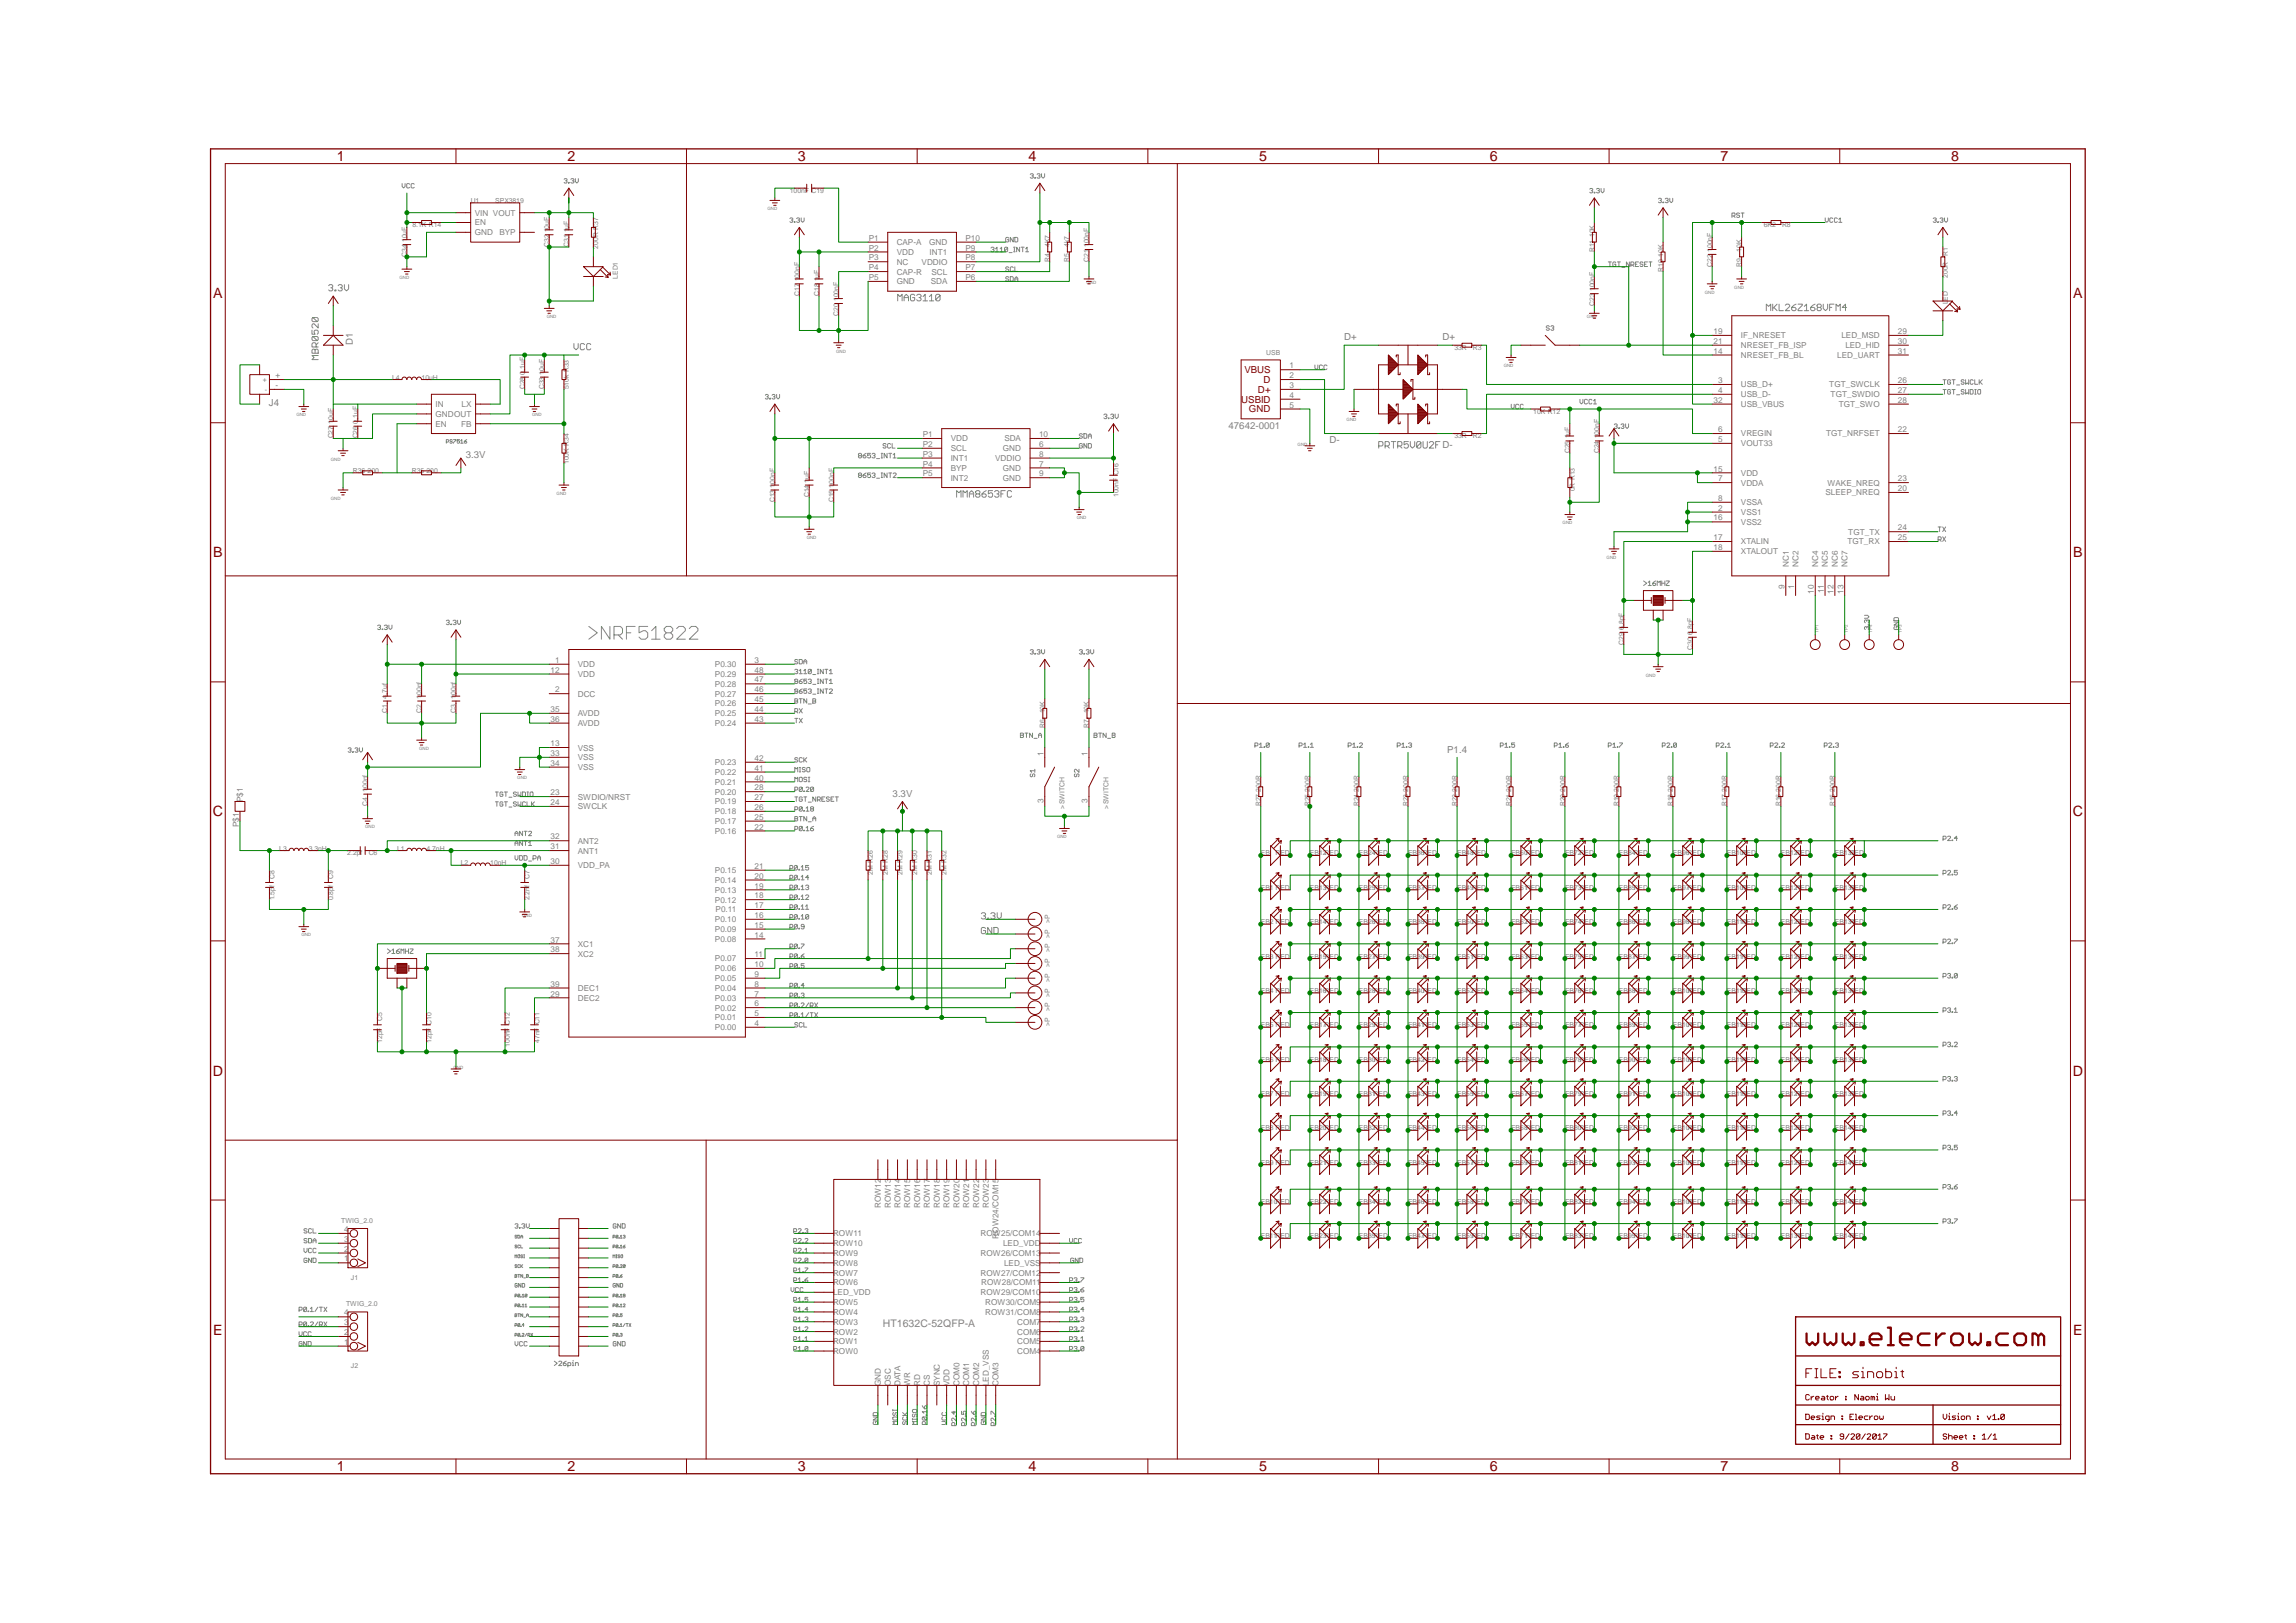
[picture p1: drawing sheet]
<svg xmlns="http://www.w3.org/2000/svg" width="297mm" height="210mm" viewBox="0 0 297 210" stroke-linecap="round" stroke-linejoin="round" font-family="sans-serif">
<defs><g id="words">
<g font-size="1.8" fill="#800000">
<text x="43.6" y="20.9">1</text>
<text x="73.4" y="20.9">2</text>
<text x="103.2" y="20.9">3</text>
<text x="133.1" y="20.9">4</text>
<text x="162.9" y="20.9">5</text>
<text x="192.8" y="20.9">6</text>
<text x="222.6" y="20.9">7</text>
<text x="252.4" y="20.9">8</text>
<text x="27.6" y="38.6">A</text>
<text x="268.2" y="38.6">A</text>
<text x="27.6" y="72.1">B</text>
<text x="268.2" y="72.1">B</text>
<text x="27.5" y="105.6">C</text>
<text x="268.2" y="105.6">C</text>
<text x="27.5" y="139.1">D</text>
<text x="268.2" y="139.1">D</text>
<text x="27.6" y="172.7">E</text>
<text x="268.2" y="172.7">E</text>
<text x="43.6" y="190.4">1</text>
<text x="73.4" y="190.4">2</text>
<text x="103.2" y="190.4">3</text>
<text x="133.1" y="190.4">4</text>
<text x="162.9" y="190.4">5</text>
<text x="192.8" y="190.4">6</text>
<text x="222.6" y="190.4">7</text>
<text x="252.4" y="190.4">8</text>
</g>
<text font-size="1.4" fill="#808080" x="114.2" y="171.6">HT1632C-52QFP-A</text>
<g font-size="1.2" fill="#808080">
<text x="45.7" y="44.7" transform="rotate(-90 45.7 44.7)">D1</text>
<text x="173.9" y="44">D+</text>
<text x="186.6" y="44">D+</text>
<text x="34.8" y="52.5">J4</text>
<text x="60.3" y="59.3">3.3V</text>
<text x="158.9" y="55.5">47642-0001</text>
<text x="172" y="57.4">D-</text>
<text x="186.6" y="58">D-</text>
<text x="187.2" y="97.4">P1.4</text>
<text x="115.5" y="103.1">3.3V</text>
</g>
<g font-size="1.2" fill="#800000">
<text x="160.6" y="52.1">USBID</text>
<text x="161" y="48.3">VBUS</text>
<text x="161.6" y="53.4">GND</text>
<text x="162.7" y="50.8">D+</text>
<text x="163.5" y="49.6">D</text>
</g>
<g font-size="1.1" fill="#808080">
<text x="61.4" y="27.9">VIN VOUT</text>
<text x="61.4" y="29.2">EN</text>
<text x="61.4" y="30.4">GND</text>
<text x="64.6" y="30.4">BYP</text>
<text x="112.4" y="31.2">P1</text>
<text x="112.4" y="32.4">P2</text>
<text x="112.4" y="33.7">P3</text>
<text x="112.4" y="35">P4</text>
<text x="116" y="31.7">CAP-A</text>
<text x="116" y="33">VDD</text>
<text x="116" y="34.2">NC</text>
<text x="116" y="35.5">CAP-R</text>
<text x="119.2" y="34.2">VDDIO</text>
<text x="120.2" y="31.7">GND</text>
<text x="120.3" y="33">INT1</text>
<text x="120.5" y="35.5">SCL</text>
<text x="124.9" y="31.2">P10</text>
<text x="124.9" y="32.4">P9</text>
<text x="124.9" y="33.7">P8</text>
<text x="124.9" y="35">P7</text>
<text x="112.4" y="36.2">P5</text>
<text x="116" y="36.8">GND</text>
<text x="120.4" y="36.8">SDA</text>
<text x="124.9" y="36.2">P6</text>
<text x="166.8" y="47.7">1</text>
<text x="221.7" y="43.2">19</text>
<text x="221.7" y="44.5">21</text>
<text x="221.7" y="45.8">14</text>
<text x="225.2" y="43.8">IF_NRESET</text>
<text x="225.2" y="45">NRESET_FB_ISP</text>
<text x="225.2" y="46.3">NRESET_FB_BL</text>
<text x="237.7" y="46.3">LED_UART</text>
<text x="238.2" y="43.8">LED_MSD</text>
<text x="238.7" y="45">LED_HID</text>
<text x="245.5" y="43.2">29</text>
<text x="245.5" y="44.5">30</text>
<text x="245.5" y="45.8">31</text>
<text x="35.7" y="48.9">+</text>
<text x="35.7" y="50.2">-</text>
<text x="56.3" y="53.9">GNDOUT</text>
<text x="56.3" y="52.7">IN</text>
<text x="59.7" y="52.7">LX</text>
<text x="166.8" y="48.9">2</text>
<text x="166.8" y="50.2">3</text>
<text x="166.8" y="51.5">4</text>
<text x="166.8" y="52.7">5</text>
<text x="221.7" y="52.1">32</text>
<text x="222.3" y="49.6">3</text>
<text x="222.3" y="50.8">4</text>
<text x="225.2" y="50.1">USB_D+</text>
<text x="225.2" y="51.4">USB_D-</text>
<text x="225.2" y="52.7">USB_VBUS</text>
<text x="236.7" y="50.1">TGT_SWCLK</text>
<text x="236.8" y="51.4">TGT_SWDIO</text>
<text x="237.9" y="52.7">TGT_SWO</text>
<text x="245.5" y="49.6">26</text>
<text x="245.5" y="50.8">27</text>
<text x="245.5" y="52.1">28</text>
<text x="56.3" y="55.2">EN</text>
<text x="59.6" y="55.2">FB</text>
<text x="119.4" y="56.6">P1</text>
<text x="119.4" y="57.8">P2</text>
<text x="119.4" y="59.1">P3</text>
<text x="123" y="57.1">VDD</text>
<text x="123" y="58.4">SCL</text>
<text x="123" y="59.6">INT1</text>
<text x="128.8" y="59.6">VDDIO</text>
<text x="129.7" y="58.4">GND</text>
<text x="129.9" y="57.1">SDA</text>
<text x="134.4" y="56.6">10</text>
<text x="134.4" y="57.8">6</text>
<text x="134.4" y="59.1">8</text>
<text x="222.3" y="55.9">6</text>
<text x="222.3" y="57.2">5</text>
<text x="225.2" y="56.5">VREGIN</text>
<text x="225.2" y="57.7">VOUT33</text>
<text x="236.2" y="56.5">TGT_NRFSET</text>
<text x="245.5" y="55.9">22</text>
<text x="119.4" y="60.4">P4</text>
<text x="119.4" y="61.6">P5</text>
<text x="123" y="60.9">BYP</text>
<text x="123" y="62.2">INT2</text>
<text x="129.7" y="60.9">GND</text>
<text x="129.7" y="62.2">GND</text>
<text x="134.4" y="60.4">7</text>
<text x="134.4" y="61.6">9</text>
<text x="221.7" y="61">15</text>
<text x="222.3" y="62.3">7</text>
<text x="222.3" y="64.8">8</text>
<text x="225.2" y="61.6">VDD</text>
<text x="225.2" y="62.8">VDDA</text>
<text x="225.2" y="65.4">VSSA</text>
<text x="236.2" y="64.1">SLEEP_NREQ</text>
<text x="236.4" y="62.8">WAKE_NREQ</text>
<text x="245.5" y="62.3">23</text>
<text x="245.5" y="63.5">20</text>
<text x="221.7" y="67.3">16</text>
<text x="221.7" y="69.9">17</text>
<text x="221.7" y="71.1">18</text>
<text x="222.3" y="66.1">2</text>
<text x="225.2" y="66.6">VSS1</text>
<text x="225.2" y="67.9">VSS2</text>
<text x="225.2" y="70.4">XTALIN</text>
<text x="225.2" y="71.7">XTALOUT</text>
<text x="239" y="70.4">TGT_RX</text>
<text x="239.1" y="69.2">TGT_TX</text>
<text x="245.5" y="68.6">24</text>
<text x="245.5" y="69.9">25</text>
<text x="230.9" y="76.3" transform="rotate(-90 230.9 76.3)">9</text>
<text x="231.4" y="73.3" transform="rotate(-90 231.4 73.3)">NC1</text>
<text x="232.1" y="76.3" transform="rotate(-90 232.1 76.3)">1</text>
<text x="232.7" y="73.3" transform="rotate(-90 232.7 73.3)">NC2</text>
<text x="234.7" y="76.9" transform="rotate(-90 234.7 76.9)">10</text>
<text x="235.2" y="73.3" transform="rotate(-90 235.2 73.3)">NC4</text>
<text x="235.9" y="76.8" transform="rotate(-90 235.9 76.8)">11</text>
<text x="236.5" y="73.3" transform="rotate(-90 236.5 73.3)">NC5</text>
<text x="237.2" y="76.9" transform="rotate(-90 237.2 76.9)">12</text>
<text x="237.8" y="73.3" transform="rotate(-90 237.8 73.3)">NC6</text>
<text x="238.5" y="76.9" transform="rotate(-90 238.5 76.9)">13</text>
<text x="239" y="73.3" transform="rotate(-90 239 73.3)">NC7</text>
<text x="71.2" y="87">12</text>
<text x="71.8" y="85.7">1</text>
<text x="71.8" y="89.6">2</text>
<text x="74.8" y="86.3">VDD</text>
<text x="74.8" y="87.6">VDD</text>
<text x="92.5" y="86.3">P0.30</text>
<text x="92.5" y="87.6">P0.29</text>
<text x="92.5" y="88.9">P0.28</text>
<text x="97.6" y="85.7">3</text>
<text x="97.6" y="87">48</text>
<text x="97.6" y="88.3">47</text>
<text x="97.6" y="89.6">46</text>
<text x="71.2" y="92.1">35</text>
<text x="71.2" y="93.4">36</text>
<text x="74.8" y="90.1">DCC</text>
<text x="74.8" y="92.7">AVDD</text>
<text x="74.8" y="93.9">AVDD</text>
<text x="92.5" y="90.1">P0.27</text>
<text x="92.5" y="91.4">P0.26</text>
<text x="92.5" y="92.7">P0.25</text>
<text x="92.5" y="93.9">P0.24</text>
<text x="97.6" y="90.8">45</text>
<text x="97.6" y="92.1">44</text>
<text x="97.6" y="93.4">43</text>
<text x="71.2" y="96.5">13</text>
<text x="71.2" y="97.8">33</text>
<text x="71.2" y="99.1">34</text>
<text x="74.8" y="97.1">VSS</text>
<text x="74.8" y="98.4">VSS</text>
<text x="74.8" y="99.6">VSS</text>
<text x="92.5" y="99">P0.23</text>
<text x="92.5" y="100.3">P0.22</text>
<text x="92.5" y="101.5">P0.21</text>
<text x="97.6" y="98.4">42</text>
<text x="97.6" y="99.7">41</text>
<text x="97.6" y="101">40</text>
<text x="135" y="97.8" transform="rotate(-90 135 97.8)">1</text>
<text x="140.7" y="97.8" transform="rotate(-90 140.7 97.8)">1</text>
<text x="30.9" y="107" transform="rotate(-90 30.9 107)">P$1</text>
<text x="31.4" y="103.8" transform="rotate(-90 31.4 103.8)">P$1</text>
<text x="71.2" y="102.9">23</text>
<text x="71.2" y="104.2">24</text>
<text x="74.8" y="103.4">SWDIO/NRST</text>
<text x="74.8" y="104.7">SWCLK</text>
<text x="92.5" y="102.8">P0.20</text>
<text x="92.5" y="104.1">P0.19</text>
<text x="92.5" y="105.3">P0.18</text>
<text x="92.5" y="106.6">P0.17</text>
<text x="92.5" y="107.9">P0.16</text>
<text x="97.6" y="102.3">28</text>
<text x="97.6" y="103.5">27</text>
<text x="97.6" y="104.8">26</text>
<text x="97.6" y="106.1">25</text>
<text x="97.6" y="107.3">22</text>
<text x="135" y="103.8" transform="rotate(-90 135 103.8)">3</text>
<text x="140.7" y="103.8" transform="rotate(-90 140.7 103.8)">3</text>
<text x="71.2" y="108.6">32</text>
<text x="71.2" y="109.9">31</text>
<text x="71.2" y="111.8">30</text>
<text x="74.8" y="109.2">ANT2</text>
<text x="74.8" y="110.4">ANT1</text>
<text x="74.8" y="112.3">VDD_PA</text>
<text x="92.5" y="113">P0.15</text>
<text x="97.6" y="112.4">21</text>
<text x="97.6" y="113.7">20</text>
<text x="92.5" y="114.2">P0.14</text>
<text x="92.5" y="115.5">P0.13</text>
<text x="92.5" y="116.8">P0.12</text>
<text x="92.5" y="119.3">P0.10</text>
<text x="92.6" y="118">P0.11</text>
<text x="97.6" y="115">19</text>
<text x="97.6" y="116.2">18</text>
<text x="97.6" y="117.5">17</text>
<text x="97.6" y="118.8">16</text>
<text x="71.2" y="121.9">37</text>
<text x="71.2" y="123.2">38</text>
<text x="74.8" y="122.5">XC1</text>
<text x="74.8" y="123.8">XC2</text>
<text x="92.5" y="120.6">P0.09</text>
<text x="92.5" y="121.9">P0.08</text>
<text x="92.5" y="125.7">P0.06</text>
<text x="92.5" y="124.4">P0.07</text>
<text x="97.6" y="120">15</text>
<text x="97.6" y="121.3">14</text>
<text x="97.6" y="125.1">10</text>
<text x="97.6" y="123.8">11</text>
<text x="71.2" y="127.7">39</text>
<text x="71.2" y="128.9">29</text>
<text x="74.8" y="128.2">DEC1</text>
<text x="74.8" y="129.5">DEC2</text>
<text x="92.5" y="126.9">P0.05</text>
<text x="92.5" y="128.2">P0.04</text>
<text x="92.5" y="129.5">P0.03</text>
<text x="92.5" y="130.7">P0.02</text>
<text x="97.6" y="126.4">9</text>
<text x="97.6" y="127.7">8</text>
<text x="97.6" y="128.9">7</text>
<text x="97.6" y="130.2">6</text>
<text x="97.6" y="131.5">5</text>
<text x="92.5" y="132">P0.01</text>
<text x="92.5" y="133.3">P0.00</text>
<text x="97.6" y="132.7">4</text>
<text x="44.5" y="161.9">2</text>
<text x="44.5" y="160.7">3</text>
<text x="44.5" y="159.4">4</text>
<text x="107.8" y="160">ROW11</text>
<text x="107.8" y="161.2">ROW10</text>
<text x="114" y="156.3" transform="rotate(-90 114 156.3)">ROW12</text>
<text x="115.2" y="156.3" transform="rotate(-90 115.2 156.3)">ROW13</text>
<text x="116.5" y="156.3" transform="rotate(-90 116.5 156.3)">ROW14</text>
<text x="117.8" y="156.3" transform="rotate(-90 117.8 156.3)">ROW15</text>
<text x="119" y="156.3" transform="rotate(-90 119 156.3)">ROW16</text>
<text x="120.3" y="156.3" transform="rotate(-90 120.3 156.3)">ROW17</text>
<text x="121.6" y="156.3" transform="rotate(-90 121.6 156.3)">ROW18</text>
<text x="122.8" y="156.3" transform="rotate(-90 122.8 156.3)">ROW19</text>
<text x="124.1" y="156.3" transform="rotate(-90 124.1 156.3)">ROW20</text>
<text x="125.4" y="156.3" transform="rotate(-90 125.4 156.3)">ROW21</text>
<text x="126.7" y="156.3" transform="rotate(-90 126.7 156.3)">ROW22</text>
<text x="126.9" y="160">ROW25/COM14</text>
<text x="127.9" y="156.3" transform="rotate(-90 127.9 156.3)">ROW23</text>
<text x="129.2" y="160.3" transform="rotate(-90 129.2 160.3)">ROW24/COM15</text>
<text x="129.8" y="161.2">LED_VDD</text>
<text x="44.5" y="163.2">1</text>
<text x="107.8" y="162.5">ROW9</text>
<text x="107.8" y="163.8">ROW8</text>
<text x="107.8" y="165">ROW7</text>
<text x="107.8" y="166.3">ROW6</text>
<text x="107.8" y="167.6">LED_VDD</text>
<text x="126.9" y="167.6">ROW29/COM10</text>
<text x="126.9" y="165">ROW27/COM12</text>
<text x="126.9" y="162.5">ROW26/COM13</text>
<text x="127" y="166.3">ROW28/COM11</text>
<text x="129.9" y="163.8">LED_VSS</text>
<text x="44.5" y="174">1</text>
<text x="44.5" y="172.7">2</text>
<text x="44.5" y="171.4">3</text>
<text x="44.5" y="170.2">4</text>
<text x="107.8" y="168.8">ROW5</text>
<text x="107.8" y="170.1">ROW4</text>
<text x="107.8" y="171.4">ROW3</text>
<text x="107.8" y="172.7">ROW2</text>
<text x="107.8" y="173.9">ROW1</text>
<text x="127.5" y="170.1">ROW31/COM8</text>
<text x="127.5" y="168.8">ROW30/COM9</text>
<text x="131.6" y="173.9">COM5</text>
<text x="131.6" y="172.7">COM6</text>
<text x="131.6" y="171.4">COM7</text>
<text x="107.8" y="175.2">ROW0</text>
<text x="114" y="179.3" transform="rotate(-90 114 179.3)">GND</text>
<text x="115.2" y="179.3" transform="rotate(-90 115.2 179.3)">OSC</text>
<text x="116.5" y="179.3" transform="rotate(-90 116.5 179.3)">DATA</text>
<text x="117.8" y="179.3" transform="rotate(-90 117.8 179.3)">WR</text>
<text x="119" y="179.3" transform="rotate(-90 119 179.3)">RD</text>
<text x="120.3" y="179.3" transform="rotate(-90 120.3 179.3)">CS</text>
<text x="121.6" y="179.3" transform="rotate(-90 121.6 179.3)">SYNC</text>
<text x="122.8" y="179.3" transform="rotate(-90 122.8 179.3)">VDD</text>
<text x="124.1" y="179.3" transform="rotate(-90 124.1 179.3)">COM0</text>
<text x="125.4" y="179.3" transform="rotate(-90 125.4 179.3)">COM1</text>
<text x="126.7" y="179.3" transform="rotate(-90 126.7 179.3)">COM2</text>
<text x="127.9" y="179.3" transform="rotate(-90 127.9 179.3)">LED_VSS</text>
<text x="129.2" y="179.3" transform="rotate(-90 129.2 179.3)">COM3</text>
<text x="131.6" y="175.2">COM4</text>
</g>
<g font-size=".9" fill="#808080">
<text x="53.4" y="29.4">8.1K R14</text>
<text x="60.9" y="26.2">U1</text>
<text x="64.1" y="26.2">SPX3819</text>
<text x="102.2" y="25">100nF C19</text>
<text x="228.2" y="29.4">6K2</text>
<text x="230.5" y="29.4">R8</text>
<text x="52.6" y="33.2" transform="rotate(-90 52.6 33.2)">C34</text>
<text x="52.6" y="31.3" transform="rotate(-90 52.6 31.3)">10uF</text>
<text x="71.1" y="32" transform="rotate(-90 71.1 32)">C32</text>
<text x="71.1" y="30.1" transform="rotate(-90 71.1 30.1)">10uF</text>
<text x="73.6" y="32" transform="rotate(-90 73.6 32)">C31</text>
<text x="73.6" y="30.1" transform="rotate(-90 73.6 30.1)">1uF</text>
<text x="77.4" y="32.2" transform="rotate(-90 77.4 32.2)">200R R37</text>
<text x="135.8" y="32" transform="rotate(-90 135.8 32)">4K7</text>
<text x="135.8" y="33.9" transform="rotate(-90 135.8 33.9)">R4</text>
<text x="138.3" y="32" transform="rotate(-90 138.3 32)">4k7</text>
<text x="138.3" y="33.9" transform="rotate(-90 138.3 33.9)">R5</text>
<text x="140.9" y="32" transform="rotate(-90 140.9 32)">100nF</text>
<text x="140.9" y="33.9" transform="rotate(-90 140.9 33.9)">C21</text>
<text x="206.3" y="32.6" transform="rotate(-90 206.3 32.6)">R11</text>
<text x="206.3" y="30.7" transform="rotate(-90 206.3 30.7)">10K</text>
<text x="215.2" y="35.1" transform="rotate(-90 215.2 35.1)">R10</text>
<text x="215.2" y="33.2" transform="rotate(-90 215.2 33.2)">10K</text>
<text x="221.5" y="34.5" transform="rotate(-90 221.5 34.5)">C22</text>
<text x="221.5" y="32.6" transform="rotate(-90 221.5 32.6)">100nF</text>
<text x="225.3" y="34.5" transform="rotate(-90 225.3 34.5)">R9</text>
<text x="225.3" y="32.6" transform="rotate(-90 225.3 32.6)">10K</text>
<text x="252" y="33.1" transform="rotate(-90 252 33.1)">R1</text>
<text x="252" y="36" transform="rotate(-90 252 36)">200R</text>
<text x="79.9" y="36.1" transform="rotate(-90 79.9 36.1)">LED1</text>
<text x="103.4" y="36.4" transform="rotate(-90 103.4 36.4)">100nF</text>
<text x="103.4" y="38.3" transform="rotate(-90 103.4 38.3)">C17</text>
<text x="106" y="36.4" transform="rotate(-90 106 36.4)">1uF</text>
<text x="106" y="38.3" transform="rotate(-90 106 38.3)">C18</text>
<text x="108.5" y="40.9" transform="rotate(-90 108.5 40.9)">C20</text>
<text x="108.5" y="38.9" transform="rotate(-90 108.5 38.9)">100nF</text>
<text x="206.3" y="39.6" transform="rotate(-90 206.3 39.6)">C23</text>
<text x="206.3" y="37.7" transform="rotate(-90 206.3 37.7)">100nF</text>
<text x="252" y="39.4" transform="rotate(-90 252 39.4)">LED</text>
<text x="163.8" y="45.9">USB</text>
<text x="188.2" y="45.3">33R</text>
<text x="190.6" y="45.3">R3</text>
<text x="34" y="49.4">+</text>
<text x="34.2" y="50.7">-</text>
<text x="50.7" y="49.1">L4</text>
<text x="54.5" y="49.1">10uH</text>
<text x="67.9" y="50.4" transform="rotate(-90 67.9 50.4)">C28</text>
<text x="67.9" y="48.5" transform="rotate(-90 67.9 48.5)">0.1uF</text>
<text x="70.4" y="50.4" transform="rotate(-90 70.4 50.4)">C33</text>
<text x="70.4" y="48.5" transform="rotate(-90 70.4 48.5)">10uF</text>
<text x="73.6" y="50.4" transform="rotate(-90 73.6 50.4)">510k R33</text>
<text x="198.4" y="53.6">10K R12</text>
<text x="43.1" y="56.7" transform="rotate(-90 43.1 56.7)">C27</text>
<text x="43.1" y="54.8" transform="rotate(-90 43.1 54.8)">10uF</text>
<text x="46.3" y="56.7" transform="rotate(-90 46.3 56.7)">C26</text>
<text x="46.3" y="54.8" transform="rotate(-90 46.3 54.8)">0.1uF</text>
<text x="188.2" y="56.7">33R</text>
<text x="190.6" y="56.7">R2</text>
<text x="203.1" y="58.6" transform="rotate(-90 203.1 58.6)">C25</text>
<text x="203.1" y="56.7" transform="rotate(-90 203.1 56.7)">1uF</text>
<text x="206.9" y="58.6" transform="rotate(-90 206.9 58.6)">C24</text>
<text x="206.9" y="56.7" transform="rotate(-90 206.9 56.7)">100nF</text>
<text x="45.7" y="61.2">R36</text>
<text x="47.6" y="61.2">200</text>
<text x="53.3" y="61.2">R35</text>
<text x="55.2" y="61.2">200</text>
<text x="73.6" y="60" transform="rotate(-90 73.6 60)">100K R34</text>
<text x="100.2" y="63.1" transform="rotate(-90 100.2 63.1)">100nF</text>
<text x="100.2" y="65" transform="rotate(-90 100.2 65)">C13</text>
<text x="104.7" y="62.4" transform="rotate(-90 104.7 62.4)">1uF</text>
<text x="104.7" y="64.3" transform="rotate(-90 104.7 64.3)">C14</text>
<text x="107.9" y="63.1" transform="rotate(-90 107.9 63.1)">100nF</text>
<text x="107.9" y="65" transform="rotate(-90 107.9 65)">C15</text>
<text x="144.7" y="64.3" transform="rotate(-90 144.7 64.3)">100nF C16</text>
<text x="203.7" y="63.6" transform="rotate(-90 203.7 63.6)">0R R13</text>
<text x="210.1" y="83.4" transform="rotate(-90 210.1 83.4)">C29</text>
<text x="210.1" y="81.5" transform="rotate(-90 210.1 81.5)">6.8pF</text>
<text x="219" y="82.1" transform="rotate(-90 219 82.1)">6.8pF</text>
<text x="219" y="84" transform="rotate(-90 219 84)">C30</text>
<text x="50.1" y="92.3" transform="rotate(-90 50.1 92.3)">C1</text>
<text x="50.1" y="90.4" transform="rotate(-90 50.1 90.4)">4.7uf</text>
<text x="54.5" y="92.3" transform="rotate(-90 54.5 92.3)">C2</text>
<text x="54.5" y="90.4" transform="rotate(-90 54.5 90.4)">100nf</text>
<text x="59" y="92.3" transform="rotate(-90 59 92.3)">C3</text>
<text x="59" y="90.4" transform="rotate(-90 59 90.4)">100nf</text>
<text x="135.2" y="92.3" transform="rotate(-90 135.2 92.3)">10K</text>
<text x="135.2" y="94.2" transform="rotate(-90 135.2 94.2)">R6</text>
<text x="140.9" y="92.3" transform="rotate(-90 140.9 92.3)">10K</text>
<text x="140.9" y="94.2" transform="rotate(-90 140.9 94.2)">R7</text>
<text x="47.6" y="102.4" transform="rotate(-90 47.6 102.4)">100nf</text>
<text x="47.6" y="104.3" transform="rotate(-90 47.6 104.3)">C4</text>
<text x="137.7" y="104.6" transform="rotate(-90 137.7 104.6)">&gt;SWITCH</text>
<text x="143.4" y="104.6" transform="rotate(-90 143.4 104.6)">&gt;SWITCH</text>
<text x="163.1" y="104.3" transform="rotate(-90 163.1 104.3)">R27</text>
<text x="163.1" y="102.4" transform="rotate(-90 163.1 102.4)">200R</text>
<text x="169.5" y="104.3" transform="rotate(-90 169.5 104.3)">R25</text>
<text x="169.5" y="102.4" transform="rotate(-90 169.5 102.4)">200R</text>
<text x="175.8" y="104.3" transform="rotate(-90 175.8 104.3)">R24</text>
<text x="175.8" y="102.4" transform="rotate(-90 175.8 102.4)">200R</text>
<text x="182.2" y="104.3" transform="rotate(-90 182.2 104.3)">R23</text>
<text x="182.2" y="102.4" transform="rotate(-90 182.2 102.4)">200R</text>
<text x="188.5" y="104.3" transform="rotate(-90 188.5 104.3)">R22</text>
<text x="188.5" y="102.4" transform="rotate(-90 188.5 102.4)">200R</text>
<text x="195.5" y="104.3" transform="rotate(-90 195.5 104.3)">R21</text>
<text x="195.5" y="102.4" transform="rotate(-90 195.5 102.4)">200R</text>
<text x="202.5" y="104.3" transform="rotate(-90 202.5 104.3)">R20</text>
<text x="202.5" y="102.4" transform="rotate(-90 202.5 102.4)">200R</text>
<text x="209.4" y="104.3" transform="rotate(-90 209.4 104.3)">R19</text>
<text x="209.4" y="102.4" transform="rotate(-90 209.4 102.4)">200R</text>
<text x="216.4" y="104.3" transform="rotate(-90 216.4 104.3)">R18</text>
<text x="216.4" y="102.4" transform="rotate(-90 216.4 102.4)">200R</text>
<text x="223.4" y="104.3" transform="rotate(-90 223.4 104.3)">R17</text>
<text x="223.4" y="102.4" transform="rotate(-90 223.4 102.4)">200R</text>
<text x="230.4" y="104.3" transform="rotate(-90 230.4 104.3)">R16</text>
<text x="230.4" y="102.4" transform="rotate(-90 230.4 102.4)">200R</text>
<text x="237.4" y="104.3" transform="rotate(-90 237.4 104.3)">R15</text>
<text x="237.4" y="102.4" transform="rotate(-90 237.4 102.4)">200R</text>
<text x="35.5" y="113.7" transform="rotate(-90 35.5 113.7)">C8</text>
<text x="36.1" y="110">L3</text>
<text x="39.9" y="110">3.3nH</text>
<text x="43.1" y="113.7" transform="rotate(-90 43.1 113.7)">C9</text>
<text x="44.9" y="110.7">2.2pf</text>
<text x="47.7" y="110.7">C6</text>
<text x="51.4" y="110">L1</text>
<text x="55.2" y="110">4.7nH</text>
<text x="59.6" y="112">L2</text>
<text x="63.4" y="112">10nH</text>
<text x="68.5" y="113.7" transform="rotate(-90 68.5 113.7)">C7</text>
<text x="112.9" y="113.2" transform="rotate(-90 112.9 113.2)">2M R26</text>
<text x="114.8" y="113.2" transform="rotate(-90 114.8 113.2)">2M R28</text>
<text x="116.8" y="113.2" transform="rotate(-90 116.8 113.2)">2M R29</text>
<text x="118.7" y="113.2" transform="rotate(-90 118.7 113.2)">2M R30</text>
<text x="120.6" y="113.2" transform="rotate(-90 120.6 113.2)">2M R31</text>
<text x="122.5" y="113.2" transform="rotate(-90 122.5 113.2)">2M R32</text>
<text x="163.1" y="110.7">EB</text>
<text x="165" y="110.7">RED</text>
<text x="169.5" y="110.7">EB12RED</text>
<text x="175.8" y="110.7">EB24RED</text>
<text x="182.2" y="110.7">EB36RED</text>
<text x="188.5" y="110.7">EB48RED</text>
<text x="195.5" y="110.7">EB60RED</text>
<text x="202.5" y="110.7">EB72RED</text>
<text x="209.4" y="110.7">EB84RED</text>
<text x="216.4" y="110.7">EB96RED</text>
<text x="223.4" y="110.7">EB108</text>
<text x="225.3" y="110.7">RED</text>
<text x="230.4" y="110.7">EB120</text>
<text x="232.3" y="110.7">RED</text>
<text x="237.4" y="110.7">EB132</text>
<text x="239.3" y="110.7">RED</text>
<text x="35.5" y="116.5" transform="rotate(-90 35.5 116.5)">1.5pf</text>
<text x="43.1" y="116.5" transform="rotate(-90 43.1 116.5)">0.8pf</text>
<text x="68.5" y="116.5" transform="rotate(-90 68.5 116.5)">2.2nf</text>
<text x="135.8" y="119.4" transform="rotate(-90 135.8 119.4)">&gt;P</text>
<text x="163.1" y="115.1">EB1 RED</text>
<text x="163.1" y="119.6">EB2 RED</text>
<text x="169.5" y="115.1">EB13RED</text>
<text x="169.5" y="119.6">EB14RED</text>
<text x="175.8" y="115.1">EB25RED</text>
<text x="175.8" y="119.6">EB26RED</text>
<text x="182.2" y="115.1">EB37RED</text>
<text x="182.2" y="119.6">EB38RED</text>
<text x="188.5" y="115.1">EB49RED</text>
<text x="188.5" y="119.6">EB50RED</text>
<text x="195.5" y="115.1">EB61RED</text>
<text x="195.5" y="119.6">EB62RED</text>
<text x="202.5" y="115.1">EB73RED</text>
<text x="202.5" y="119.6">EB74RED</text>
<text x="209.4" y="115.1">EB85RED</text>
<text x="209.4" y="119.6">EB86RED</text>
<text x="216.4" y="115.1">EB97RED</text>
<text x="216.4" y="119.6">EB98RED</text>
<text x="223.4" y="115.1">EB109</text>
<text x="223.4" y="119.6">EB110</text>
<text x="225.3" y="115.1">RED</text>
<text x="225.3" y="119.6">RED</text>
<text x="230.4" y="115.1">EB121</text>
<text x="230.4" y="119.6">EB122</text>
<text x="232.3" y="115.1">RED</text>
<text x="232.3" y="119.6">RED</text>
<text x="237.4" y="115.1">EB133</text>
<text x="237.4" y="119.6">EB134</text>
<text x="239.3" y="115.1">RED</text>
<text x="239.3" y="119.6">RED</text>
<text x="135.8" y="125.1" transform="rotate(-90 135.8 125.1)">&gt;P</text>
<text x="135.8" y="123.2" transform="rotate(-90 135.8 123.2)">&gt;P</text>
<text x="135.8" y="121.3" transform="rotate(-90 135.8 121.3)">&gt;P</text>
<text x="163.1" y="124">EB3 RED</text>
<text x="169.5" y="124">EB15RED</text>
<text x="175.8" y="124">EB27RED</text>
<text x="182.2" y="124">EB39RED</text>
<text x="188.5" y="124">EB51RED</text>
<text x="195.5" y="124">EB63RED</text>
<text x="202.5" y="124">EB75RED</text>
<text x="209.4" y="124">EB87RED</text>
<text x="216.4" y="124">EB99RED</text>
<text x="223.4" y="124">EB111</text>
<text x="225.3" y="124">RED</text>
<text x="230.4" y="124">EB123</text>
<text x="232.3" y="124">RED</text>
<text x="237.4" y="124">EB135</text>
<text x="239.3" y="124">RED</text>
<text x="135.8" y="130.9" transform="rotate(-90 135.8 130.9)">&gt;P</text>
<text x="135.8" y="128.9" transform="rotate(-90 135.8 128.9)">&gt;P</text>
<text x="135.8" y="127" transform="rotate(-90 135.8 127)">&gt;P</text>
<text x="163.1" y="128.5">EB4 RED</text>
<text x="169.5" y="128.5">EB16RED</text>
<text x="175.8" y="128.5">EB28RED</text>
<text x="182.2" y="128.5">EB40RED</text>
<text x="188.5" y="128.5">EB52RED</text>
<text x="195.5" y="128.5">EB64RED</text>
<text x="202.5" y="128.5">EB76RED</text>
<text x="209.4" y="128.5">EB88RED</text>
<text x="216.4" y="128.5">EB100</text>
<text x="218.3" y="128.5">RED</text>
<text x="223.4" y="128.5">EB112</text>
<text x="225.3" y="128.5">RED</text>
<text x="230.4" y="128.5">EB124</text>
<text x="232.3" y="128.5">RED</text>
<text x="237.4" y="128.5">EB136</text>
<text x="239.3" y="128.5">RED</text>
<text x="49.5" y="134.9" transform="rotate(-90 49.5 134.9)">12pF</text>
<text x="49.5" y="132.1" transform="rotate(-90 49.5 132.1)">C5</text>
<text x="55.8" y="134.9" transform="rotate(-90 55.8 134.9)">12pF C10</text>
<text x="66" y="135.4" transform="rotate(-90 66 135.4)">100nF C12</text>
<text x="69.8" y="134.9" transform="rotate(-90 69.8 134.9)">47nF C11</text>
<text x="135.8" y="132.8" transform="rotate(-90 135.8 132.8)">&gt;P</text>
<text x="163.1" y="132.9">EB5 RED</text>
<text x="163.1" y="137.4">EB6 RED</text>
<text x="169.5" y="132.9">EB17RED</text>
<text x="169.5" y="137.4">EB18RED</text>
<text x="175.8" y="132.9">EB29RED</text>
<text x="175.8" y="137.4">EB30RED</text>
<text x="182.2" y="132.9">EB41RED</text>
<text x="182.2" y="137.4">EB42RED</text>
<text x="188.5" y="132.9">EB53RED</text>
<text x="188.5" y="137.4">EB54RED</text>
<text x="195.5" y="132.9">EB65RED</text>
<text x="195.5" y="137.4">EB66RED</text>
<text x="202.5" y="132.9">EB77RED</text>
<text x="202.5" y="137.4">EB78RED</text>
<text x="209.4" y="132.9">EB89RED</text>
<text x="209.4" y="137.4">EB90RED</text>
<text x="216.4" y="132.9">EB101</text>
<text x="216.4" y="137.4">EB102</text>
<text x="218.3" y="132.9">RED</text>
<text x="218.3" y="137.4">RED</text>
<text x="223.4" y="132.9">EB113</text>
<text x="223.4" y="137.4">EB114</text>
<text x="225.3" y="132.9">RED</text>
<text x="225.3" y="137.4">RED</text>
<text x="230.4" y="132.9">EB125</text>
<text x="230.4" y="137.4">EB126</text>
<text x="232.3" y="132.9">RED</text>
<text x="232.3" y="137.4">RED</text>
<text x="237.4" y="132.9">EB137</text>
<text x="237.4" y="137.4">EB138</text>
<text x="239.3" y="132.9">RED</text>
<text x="239.3" y="137.4">RED</text>
<text x="163.1" y="141.8">EB7 RED</text>
<text x="169.5" y="141.8">EB19RED</text>
<text x="175.8" y="141.8">EB31RED</text>
<text x="182.2" y="141.8">EB43RED</text>
<text x="188.5" y="141.8">EB55RED</text>
<text x="195.5" y="141.8">EB67RED</text>
<text x="202.5" y="141.8">EB79RED</text>
<text x="209.4" y="141.8">EB91RED</text>
<text x="216.4" y="141.8">EB103</text>
<text x="218.3" y="141.8">RED</text>
<text x="223.4" y="141.8">EB115</text>
<text x="225.3" y="141.8">RED</text>
<text x="230.4" y="141.8">EB127</text>
<text x="232.3" y="141.8">RED</text>
<text x="237.4" y="141.8">EB139</text>
<text x="239.3" y="141.8">RED</text>
<text x="163.1" y="146.2">EB8 RED</text>
<text x="169.5" y="146.2">EB20RED</text>
<text x="175.8" y="146.2">EB32RED</text>
<text x="182.2" y="146.2">EB44RED</text>
<text x="188.5" y="146.2">EB56RED</text>
<text x="195.5" y="146.2">EB68RED</text>
<text x="202.5" y="146.2">EB80RED</text>
<text x="209.4" y="146.2">EB92RED</text>
<text x="216.4" y="146.2">EB104</text>
<text x="218.3" y="146.2">RED</text>
<text x="223.4" y="146.2">EB116</text>
<text x="225.3" y="146.2">RED</text>
<text x="230.4" y="146.2">EB128</text>
<text x="232.3" y="146.2">RED</text>
<text x="237.4" y="146.2">EB140</text>
<text x="239.3" y="146.2">RED</text>
<text x="163.1" y="150.7">EB9 RED</text>
<text x="163.1" y="155.8">EB10RED</text>
<text x="169.5" y="150.7">EB21RED</text>
<text x="169.5" y="155.8">EB22RED</text>
<text x="175.8" y="150.7">EB33RED</text>
<text x="175.8" y="155.8">EB34RED</text>
<text x="182.2" y="150.7">EB45RED</text>
<text x="182.2" y="155.8">EB46RED</text>
<text x="188.5" y="150.7">EB57RED</text>
<text x="188.5" y="155.8">EB58RED</text>
<text x="195.5" y="150.7">EB69RED</text>
<text x="195.5" y="155.8">EB70RED</text>
<text x="202.5" y="150.7">EB81RED</text>
<text x="202.5" y="155.8">EB82RED</text>
<text x="209.4" y="150.7">EB93RED</text>
<text x="209.4" y="155.8">EB94RED</text>
<text x="216.4" y="150.7">EB105</text>
<text x="216.4" y="155.8">EB106</text>
<text x="218.3" y="150.7">RED</text>
<text x="218.3" y="155.8">RED</text>
<text x="223.4" y="150.7">EB117</text>
<text x="223.4" y="155.8">EB118</text>
<text x="225.3" y="150.7">RED</text>
<text x="225.3" y="155.8">RED</text>
<text x="230.4" y="150.7">EB129</text>
<text x="230.4" y="155.8">EB130</text>
<text x="232.3" y="150.7">RED</text>
<text x="232.3" y="155.8">RED</text>
<text x="237.4" y="150.7">EB141</text>
<text x="237.4" y="155.8">EB142</text>
<text x="239.3" y="150.7">RED</text>
<text x="239.3" y="155.8">RED</text>
<text x="44.1" y="158.2">TWIG_2.0</text>
<text x="163.1" y="160.2">EB11RED</text>
<text x="169.5" y="160.2">EB23RED</text>
<text x="175.8" y="160.2">EB35RED</text>
<text x="182.2" y="160.2">EB47RED</text>
<text x="188.5" y="160.2">EB59RED</text>
<text x="195.5" y="160.2">EB71RED</text>
<text x="202.5" y="160.2">EB83RED</text>
<text x="209.4" y="160.2">EB95RED</text>
<text x="216.4" y="160.2">EB107</text>
<text x="218.3" y="160.2">RED</text>
<text x="223.4" y="160.2">EB119</text>
<text x="225.3" y="160.2">RED</text>
<text x="230.4" y="160.2">EB131</text>
<text x="232.3" y="160.2">RED</text>
<text x="237.4" y="160.2">EB143</text>
<text x="239.3" y="160.2">RED</text>
<text x="45.4" y="165.5">J1</text>
<text x="44.8" y="169">TWIG_2.0</text>
<text x="45.4" y="177">J2</text>
</g>
<g font-size=".6" fill="#808080">
<text x="99.3" y="27.2">GND</text>
<text x="51.7" y="36.1">GND</text>
<text x="70.7" y="41.2">GND</text>
<text x="140.6" y="36.7">GND</text>
<text x="205.3" y="41.2">GND</text>
<text x="220.6" y="38">GND</text>
<text x="224.4" y="37.4">GND</text>
<text x="108.2" y="45.6">GND</text>
<text x="194.5" y="47.5">GND</text>
<text x="38.4" y="53.9">GND</text>
<text x="68.8" y="53.9">GND</text>
<text x="42.8" y="59.6">GND</text>
<text x="167.9" y="57.7">GND</text>
<text x="174.2" y="54.5">GND</text>
<text x="42.8" y="64.7">GND</text>
<text x="72" y="64">GND</text>
<text x="104.4" y="69.7">GND</text>
<text x="139.3" y="67.2">GND</text>
<text x="202.2" y="67.8">GND</text>
<text x="207.9" y="72.3">GND</text>
<text x="235.2" y="81.9" transform="rotate(-90 235.2 81.9)">TP1</text>
<text x="239.1" y="81.9" transform="rotate(-90 239.1 81.9)">TP2</text>
<text x="242.2" y="81.9" transform="rotate(-90 242.2 81.9)">TP4</text>
<text x="246" y="81.9" transform="rotate(-90 246 81.9)">TP3</text>
<text x="212.9" y="87.5">GND</text>
<text x="54.2" y="97">GND</text>
<text x="66.9" y="100.8">GND</text>
<text x="47.2" y="107.2">GND</text>
<text x="136.8" y="108.5">GND</text>
<text x="67.6" y="118.6">GND</text>
<text x="39" y="121.2">GND</text>
<text x="58.7" y="138.3">GND</text>
</g>
</g></defs>
<g fill="none" stroke="#808080" stroke-width=".13">
<path d="M42.5 37l.1-.2h.3l.1 .3-.2 .1M42.9 37.2l.1 .2-.1 .2h-.3l-.1-.1M43.3 37.5h.2v.1h-.2zM43.7 37l.2-.2h.3l.1 .3-.3 .1M44.2 37.2l.1 .2-.1 .2h-.3l-.2-.1M44.6 36.8v.6l.2 .2 .3-.2v-.6M52 23.7v.4l.2 .2 .2-.2v-.4M53 23.8l-.1-.1-.3 .1v.4l.1 .1 .3-.1M53.6 23.8l-.1-.1-.3 .1v.4l.1 .1 .3-.1M73 23.2l.1-.1 .3 .1v.1l-.2 .1M73.3 23.4l.1 .1-.1 .2-.3-.1M73.6 23.6h.1v.1h-.1z"/>
<path d="M73.8 23.2l.2-.1 .2 .1v.1l-.2 .1M74.1 23.4l.1 .1-.1 .2-.3-.1M74.4 23.1v.4l.2 .2 .2-.2v-.4M102.2 28.3l.1-.1 .3 .1v.1l-.2 .1M102.5 28.5l.1 .1-.1 .2-.3-.1M102.8 28.7h.1v.1h-.1zM103.1 28.3l.1-.1 .2 .1v.1l-.2 .1M103.4 28.5v.1v.2l-.3-.1M103.6 28.2v.4l.2 .2 .2-.2v-.4M116.1 38.9v-.8l.3 .3 .3-.3v.8M117 38.9v-.5l.2-.3 .3 .3v.5M117 38.5h.5"/>
<path d="M118.3 38.2l-.1-.1h-.3l-.1 .1v.6l.1 .1h.3l.1-.1v-.3h-.2M118.6 38.2l.1-.1h.3l.2 .1v.2l-.3 .1M119 38.5l.2 .2-.2 .2h-.3l-.1-.1M119.4 38.4l.3-.3v.8M119.4 38.9h.6M120.2 38.4l.3-.3v.8M120.2 38.9h.6M121.6 38.2l-.6 .6 .2 .1h.3l.1-.1v-.6l-.1-.1h-.3l-.2 .1v.6M128.2 32.1l.3-.1 .1 .2-.2 .1M128.5 32.3l.1 .1-.1 .2-.3-.1M128.8 32.2l.2-.2v.6M128.8 32.6h.4"/>
<path d="M129.4 32.2l.2-.2v.6M129.4 32.6h.4M130.4 32.1l-.4 .4 .3 .1 .1-.1v-.4l-.1-.1-.3 .1v.4M130.5 35.9l-.3-.1-.1 .2 .3 .1 .1 .2-.1 .1-.3-.1M130.5 30.8l-.1-.1-.3 .1v.4l.1 .1 .3-.1v-.2h-.2M130.5 34.6l-.3-.1-.1 .2 .3 .1 .1 .2-.1 .1-.3-.1M130.6 32.7h.3M130.7 35.8h.3l.1 .1v.4l-.1 .1h-.3zM131.1 34.6l-.1-.1-.3 .1v.4l.1 .1h.2l.1-.1M131.1 30.7v.6l-.4-.6v.6M131.1 32.6h.2M131.1 32h.2"/>
<path d="M131.2 32v.6M131.3 36.4v-.4l.2-.2 .2 .2v.4M131.3 36.1h.4M131.3 30.7h.3l.1 .1v.4l-.1 .1h-.3zM131.3 34.5v.6h.4M131.9 32v.6l-.4-.6v.6M132.1 32h.4M132.3 32v.6M132.7 32.2l.2-.2v.6M132.7 32.6h.4M133.3 22.6l.1-.1 .3 .1v.1l-.2 .1M133.6 22.8l.1 .1-.1 .2-.3-.1"/>
<path d="M133.9 23h.1v.1h-.1zM134.2 22.6l.1-.1 .3 .1v.1l-.2 .1M134.5 22.8l.1 .1-.1 .2-.3-.1M134.7 22.5v.4l.3 .2 .1-.2v-.4M205.7 24.5l.1-.1 .3 .1v.1l-.2 .1M205.9 24.7l.2 .1-.2 .2-.2-.1M206.2 24.9h.2v.1h-.2zM206.5 24.5l.1-.1 .3 .1v.1l-.2 .1M206.8 24.7l.1 .1-.1 .2-.3-.1M207.1 24.4v.4l.2 .2 .2-.2v-.4M208.1 33.9h.4M208.3 33.9v.6"/>
<path d="M209 34v-.1l-.3 .1v.4l.3 .1v-.3h-.2M209.3 33.9h.3M209.4 33.9v.6M209.8 34.6h.4M210.8 33.9v.6l-.4-.6v.6M211 34.3h.3l.1-.3-.1-.1h-.3v.6M211.2 34.3l.2 .2M211.6 34.2h.2M212 33.9h-.4v.6h.4M212.6 34l-.1-.1h-.2l-.1 .1 .1 .2h.2l.1 .1-.1 .2h-.2l-.1-.1M212.7 34.2h.3M213.1 33.9h-.4v.6h.4"/>
<path d="M213.3 33.9h.4M213.5 33.9v.6M214.6 25.7h.3v.1l-.1 .1M214.8 25.9l.1 .1-.1 .2-.2-.1M215.1 26.1h.1v.1h-.1zM215.4 25.7h.1h.3v.1l-.2 .1M215.7 25.9l.1 .1-.1 .2-.3-.1M216 25.7v.3l.2 .2 .2-.2v-.3M224.1 27.9h.3l.1-.3h-.4v.5M224.3 27.9l.2 .2M225.1 27.6h-.1h-.3l.1 .2 .3 .1-.1 .2-.3-.1M225.3 27.6h.3"/>
<path d="M225.4 27.6v.5M229.3 39.3v.9M229.5 39.8l.4 .4M229.9 39.3l-.6 .6M230.2 39.3v.9h.5M231 39.5l.1-.2h.3l.1 .2v.1l-.5 .6h.5M232.4 39.3l-.6 .5v.2l.1 .2h.3l.2-.3-.2-.1h-.4M232.6 39.3h.6v.2l-.6 .5v.2h.6M233.4 39.6l.3-.3v.9M234.8 39.3l-.6 .5v.2l.2 .2h.3l.1-.3-.1-.1h-.5M235.2 39.8h.3M235.2 39.3h.3l.1 .2-.1 .3 .1 .2-.1 .2h-.3l-.1-.2 .1-.2-.1-.3z"/>
<path d="M235.9 39.3v.6l.3 .3 .2-.3v-.6M236.1 28.2v.4l.2 .2 .2-.2v-.4M236.7 39.8h.3M237.1 28.3l-.1-.1-.3 .1v.4l.1 .1 .3-.1M237.3 39.3h-.6v.9M237.7 28.3l-.1-.1-.3 .1v.4l.1 .1 .3-.1M237.9 28.4l.2-.2v.6M237.9 28.8h.4M238.9 39.8h-.6l.5-.5v.9M250.1 28.3l.1-.1 .3 .1v.1l-.2 .1M250.4 28.5l.1 .1-.1 .2-.3-.1M250.7 28.7l.1 .1z"/>
<path d="M251 28.3l.1-.1 .3 .1v.1l-.2 .1M251.3 28.5l.1 .1-.1 .2-.3-.1M251.6 28.2v.4l.2 .2 .2-.2v-.4M40.4 45.3l.1-.1 .3 .1 .2-.1 .2 .1v.4h-.8zM40.4 42.7v.5h.4l-.2-.2 .2-.3h.2l.2 .1v.3l-.2 .1M40.5 43.5l.5 .6 .2-.2v-.2l-.2-.2h-.5l-.1 .2v.2l.1 .2h.5M40.5 41.1l.5 .5 .2-.1v-.3l-.2-.1h-.5l-.1 .1v.3l.1 .1h.5M40.8 45.3v.4M40.9 44.9v-.4l-.1-.2h-.3l-.1 .2v.4h.8M41.2 46h-.8l.2 .2-.2 .3h.8M41.2 41.9v.5l-.6-.5h-.1l-.1 .1v.3l.1 .1M41.2 44.3l-.3 .3"/>
<path d="M57.7 57.2l.3-.1v-.2h-.3v.4M58.5 57l-.2-.1-.1 .1 .2 .1 .1 .2h-.1h-.2M58.7 56.9h.3l-.3 .4M59.5 56.9h-.4v.2l.2-.1 .2 .1-.1 .2h-.3M59.6 57l.2-.1v.4M59.6 57.3h.3M60.4 56.9l-.3 .2 .1 .2h.1l.1-.1-.3-.1M74.2 44.4v.6l.3 .3 .3-.3v-.6M75.6 44.6l-.1-.1h-.3l-.1 .1v.5l.1 .2h.3l.1-.2M76.4 44.6l-.1-.1h-.3l-.1 .1v.5l.1 .2h.3l.1-.2M99 51.1l.1-.1 .3 .1-.2 .2M99.3 51.3l.1 .1-.1 .2h-.2l-.1-.1"/>
<path d="M99.6 51.5h.1v.1h-.1zM99.9 51.1l.3-.1 .1 .2-.2 .1M100.2 51.3l.1 .1-.1 .2-.3-.1M100.5 51v.4l.2 .2 .2-.2v-.4M111.1 58.8l.1-.1 .3 .1-.1 .1 .1 .2-.1 .1-.3-.1 .1-.2zM111.2 58.9h.2M112.1 58.7l-.4 .2v.2l.2 .1 .2-.1-.2-.2h-.2M112.6 58.7h-.4v.2l.2-.1 .2 .1-.1 .3h-.2l-.1-.1M112.8 58.8l.3-.1 .1 .1-.2 .1M113.1 58.9l.1 .2-.1 .1-.3-.1M113.4 59.3h.4M114 59.2h.2"/>
<path d="M114 58.7h.2M114.1 58.7v.5M114.6 57.5l-.3-.1-.1 .2 .3 .1 .1 .2-.1 .1-.3-.1M114.8 58.7v.5l-.4-.5v.5M115 58.7h.4M115.2 58.7v.5M115.2 57.5l-.1-.1-.3 .1v.4l.1 .1h.2l.1-.1M115.4 57.4v.6h.4M115.5 58.8l.2-.1v.5M115.5 59.2h.4M140 56.2l-.3-.1-.1 .2 .3 .1 .1 .2-.1 .1-.3-.1M140 57.5l-.1-.1-.3 .1v.4l.3 .1 .1-.3h-.2"/>
<path d="M140.2 56.1h.3l.1 .1v.4l-.1 .1h-.3zM140.6 57.4v.6l-.4-.6v.6M140.8 56.7v-.4l.2-.2 .2 .2v.4M140.8 56.4h.4M140.8 57.4h.3l.1 .1v.4l-.1 .1h-.3zM142.8 53.7l.1-.1 .3 .1-.1 .2h-.1M143.1 53.9l.1 .1-.1 .2-.3-.1M143.4 54.1h.1v.1h-.1zM143.7 53.7l.1-.1 .3 .1-.2 .2M144 53.9l.1 .1-.1 .2h-.2l-.1-.1M144.3 53.6v.4l.2 .2 .2-.2v-.4M170.1 47.2v.4l.2 .2 .2-.2v-.4"/>
<path d="M171.1 47.3l-.1-.1h-.2l-.1 .1v.4l.1 .1 .3-.1M171.7 47.3l-.1-.1-.3 .1v.4l.1 .1 .3-.1M178.4 57.7h.4l.1-.1v-.3l-.1-.2h-.4v.9M179.2 57.7h.4l.1-.1v-.3l-.1-.2h-.4v.9M179.5 57.7l.2 .3M180 57.1h.6M180.3 57.1v.9M180.8 57.7h.4l.2-.1v-.3l-.2-.2h-.4v.9M181.1 57.7l.3 .3M182.2 57.1h-.6v.5l.3-.2 .3 .2v.2l-.1 .2h-.3l-.2-.2M182.5 57.1v.6l.2 .3 .3-.3v-.6M183.8 57.3l-.5 .5 .1 .2h.3l.1-.2v-.5l-.1-.2h-.3l-.1 .2v.5"/>
<path d="M184.1 57.1v.7l.1 .2h.3l.2-.2v-.7M184.9 57.3l.2-.2h.2l.2 .2v.1l-.6 .6h.6M185.7 57.6h.3M186.3 57.1h-.6v.9M195.5 52.3v.4l.2 .2 .2-.2v-.4M196.5 52.4l-.1-.1-.3 .1v.4l.1 .1 .3-.1M197.1 52.4l-.1-.1-.3 .1v.4l.1 .1h.2l.1-.1M200.4 42.2l-.3-.1-.1 .3h.3l.1 .2-.1 .1-.3-.1M200.6 42.2l.3-.1 .1 .3h-.2M200.9 42.4l.1 .1-.1 .2-.3-.1M204.4 51.7v.4l.2 .2 .2-.2v-.4M205.4 51.8l-.1-.1-.3 .1v.4l.1 .1 .3-.1"/>
<path d="M205.9 51.8v-.1h-.2l-.1 .1v.4l.1 .1h.2v-.1M206.2 51.9l.2-.2v.6M206.2 52.3h.3M208.8 54.9l.1-.1 .3 .1-.2 .2M209.1 55.1l.1 .1-.1 .2h-.2l-.1-.1M209.4 55.3h.1v.1h-.1zM209.7 54.9l.3-.1 .1 .2-.2 .1M210 55.1l.1 .1-.1 .2-.3-.1M210.3 54.8v.4l.2 .2 .2-.2v-.4M228.5 40.2v-.9l.3 .3 .3-.3v.9M233.4 40.2h.6M237.5 40.2v-.9l.3 .3 .3-.3v.9"/>
<path d="M251.4 49.1h.4M251.4 50.4h.4M251.6 49.1v.6M251.6 50.4v.6M252.3 49.2v-.1h-.3v.1v.4v.1h.3v-.3h-.1M252.3 50.5v-.1h-.3v.1v.4v.1h.3v-.3h-.1M252.5 49.1h.4M252.5 50.4h.4M252.7 49.1v.6M252.7 50.4v.6M253.1 49.8h.4M253.1 51.1h.4"/>
<path d="M254.1 49.2l-.1-.1h-.2l-.1 .1 .1 .2h.2l.1 .1-.1 .2h-.2l-.1-.1M254.1 50.5l-.1-.1h-.2l-.1 .1 .1 .2h.2l.1 .1-.1 .2h-.2l-.1-.1M254.3 49.1v.6l.2-.2 .2 .2v-.6M254.3 50.4v.6l.2-.2 .2 .2v-.6M254.9 50.4h.3l.1 .1v.4l-.1 .1h-.3zM255.3 49.2l-.1-.1-.3 .1v.4l.1 .1h.2l.1-.1M255.5 49.1v.6h.4M255.5 50.4h.2M255.5 51h.2M255.6 50.4v.6M256 50.4h.2v.1v.4v.1l-.3-.1v-.4zM256 49.1v.6"/>
<path d="M256.2 49.4l.3 .3M256.5 49.1l-.5 .4M111.1 61.3l.1-.1 .3 .1-.1 .2 .1 .2-.1 .1-.3-.1 .1-.2zM111.2 61.5h.2M112.1 61.2l-.4 .3v.2l.2 .1 .2-.1-.2-.2h-.2M112.6 61.2h-.4v.3l.2-.1 .2 .1-.1 .3h-.2l-.1-.1M112.8 61.3l.3-.1 .1 .2-.2 .1M113.1 61.5l.1 .1-.1 .2-.3-.1M113.4 61.9h.4M114 61.8h.2M114 61.2h.2M114.1 61.2v.6"/>
<path d="M114.8 61.2v.6l-.4-.6v.6M115 61.2h.4M115.2 61.2v.6M115.5 61.3l.2-.1 .2 .1-.4 .5h.4M123.8 64.3v-.8l.3 .3 .2-.3v.8M124.6 64.3v-.8l.3 .3 .2-.3v.8M125.4 64.3v-.5l.3-.3 .3 .3v.5M125.4 63.9h.6M126.2 63.6l.2-.1h.2l.2 .1-.2 .3 .2 .1v.2l-.2 .1h-.2l-.2-.1v-.2l.2-.1zM126.4 63.9h.2M127.6 63.5l-.6 .4v.3l.2 .1h.3l.1-.3-.1-.1h-.5M128.4 63.5h-.5v.4l.2-.1h.2l.1 .1v.3l-.1 .1h-.3l-.1-.1"/>
<path d="M128.7 63.6l.1-.1h.3l.1 .3-.2 .1M129.1 63.9l.1 .1v.2l-.1 .1h-.3l-.1-.1M129.5 63.9h.3M130 63.5h-.5v.8M130.9 63.6l-.2-.1h-.3l-.1 .1v.6l.1 .1h.3l.2-.1M212.6 75.2l.4 .3-.4 .3M213.2 75.4l.2-.2v.6M213.2 75.8h.4M214.2 75.2l-.4 .3 .1 .3h.2l.1-.2-.1-.1h-.3M214.4 75.8v-.6l.2 .2 .2-.2v.6M215 75.2v.6M215 75.5h.4"/>
<path d="M215.4 75.2v.6M215.6 75.2h.4l-.4 .6h.4M241.2 79.6h.4l.2 .2-.2 .2h-.4M245 80l.1-.1h.4l.1 .1v.3h-.6zM250.7 69.8h.3l.1-.1v-.1l-.1-.2h-.3v.6M250.7 68.2h.4M250.9 69.8l.2 .2M250.9 68.2v.6M251.3 69.4l.4 .6M251.3 68.2l.4 .6M251.7 69.4l-.4 .6M251.7 68.2l-.4 .6"/>
<path d="M45 96.8h.1h.3v.1l-.2 .1M45.3 97l.1 .1-.1 .2-.3-.1M45.6 97.2l.1 .1zM45.9 96.8h.1h.3v.1l-.2 .1M46.2 97l.1 .1-.1 .2-.3-.1M46.5 96.8v.3l.2 .2 .2-.2v-.3M48.8 81l.2-.1 .2 .1-.1 .2h-.1M49.1 81.2l.1 .1-.1 .1h-.3M49.4 81.4h.1zM49.7 81l.1-.1 .3 .1v.1l-.2 .1M50 81.2l.1 .1-.1 .1h-.3M50.3 80.9v.4l.2 .1 .2-.1v-.4"/>
<path d="M57.7 80.3l.1-.1 .3 .1-.1 .2h-.1M58 80.5l.1 .1-.1 .2-.3-.1M58.3 80.7l.1 .1zM58.6 80.3l.1-.1 .3 .1v.1l-.2 .1M58.9 80.5l.1 .1-.1 .2-.3-.1M59.2 80.2v.4l.2 .2 .2-.2v-.4M76.2 81l1.1 .9-1.1 .8M78.9 81v1.7l-1.1-1.7v1.7M79.4 82.1h.9l.2-.2v-.6l-.2-.3h-.9v1.7M80 82.1l.5 .6M81 81.9h.6M82.2 81h-1.2v1.7"/>
<path d="M83.8 81h-1.1v.9l.5-.3h.3l.3 .3v.5l-.3 .3h-.6l-.2-.3M84.3 81.6l.6-.6v1.7M84.3 82.7h1.1M85.9 81.3l.3-.3h.6l.2 .3v.3l-.2 .3 .2 .2v.3l-.2 .3h-.6l-.3-.3v-.3l.3-.2-.3-.3zM86.2 81.9h.6M87.5 81.3l.3-.3h.6l.3 .3v.3l-1.2 1.1h1.2M89.2 81.3l.2-.3h.6l.3 .3v.3l-1.1 1.1h1.1M102.8 86.7l.1-.1 .3 .1v.1l-.2 .1M102.8 89.2l.1-.1 .3 .1-.1 .2 .1 .2-.1 .1-.3-.1 .1-.2zM102.8 92.9h.4M102.8 90.4l.4 .1-.1 .2 .1 .2-.1 .1h-.3zM102.8 99.9v-.6l.2 .2 .2-.2v.6"/>
<path d="M102.8 87.9h.1h.3l-.1 .3 .1 .1-.1 .1-.3-.1 .1-.1zM102.8 92.1h.3l.1-.1v-.2l-.4-.1v.5M102.8 90.7h.3M102.9 89.4h.2M102.9 88.2h.2M103 92.9v.6M103 92.1l.2 .1M103.1 86.9l.1 .1-.1 .2-.3-.1M103.2 85.4l-.1-.1-.3 .1 .1 .2 .3 .1-.1 .2-.3-.1M103.2 98.1l-.1-.1-.3 .1 .1 .2 .3 .1-.1 .2-.3-.1M103.4 86.8l.2-.2v.6M103.4 87.2h.4"/>
<path d="M103.4 85.3l.4 .1v.4l-.1 .1h-.3zM103.4 92.9l.4 .6M103.4 90.4h.4M103.4 99.9h.2M103.4 99.3h.2M103.4 91.7l.4 .5M103.5 99.3v.6M103.6 90.4v.6M103.8 89.1l-.4 .3v.2l.3 .1 .1-.2-.4-.1M103.8 98.1l-.1-.1-.3 .1v.4l.1 .1 .3-.1M103.8 87.9l-.4 .3v.1l.3 .1 .1-.2h-.4M103.8 92.9l-.4 .6"/>
<path d="M103.8 91.7l-.4 .5M104 86.8l.2-.2v.6M104 87.2h.4M104 85.9v-.4l.2-.2 .2 .2v.4M104 85.6h.4M104 98v.6M104.1 98.3l.3 .3M104.2 99.4l-.1-.1-.3 .1 .1 .2 .3 .1-.1 .2-.3-.1M104.4 89.1h-.4v.3l.2-.1 .2 .1-.1 .3-.3-.1M104.4 87.9h-.4v.3l.2-.1 .2 .1-.1 .2-.3-.1M104.4 90.4v.6l-.4-.6v.6M104.4 98l-.4 .4"/>
<path d="M104.4 99.4l.1-.1 .3 .1v.4l-.1 .1-.3-.1zM104.6 89.2l.1-.1 .3 .1v.1l-.2 .1M104.6 87.9h.1h.3v.2l-.2 .1M104.6 91.1h.4M104.9 89.4l.1 .1-.1 .2-.3-.1M104.9 88.2h.1l-.1 .2-.3-.1M105 86.7l-.4 .4 .1 .1 .3-.1v-.4l-.1-.1-.3 .1v.4M105.2 87.3h.3M105.2 89.8h.3M105.2 90.4l.3 .1-.1 .2 .1 .2-.1 .1h-.2zM105.2 90.7h.2M105.2 88.5h.3"/>
<path d="M105.7 87.2h.2M105.7 86.6h.2M105.7 89.7h.2M105.7 89.1h.2M105.7 88.4h.2M105.7 87.9h.2M105.8 86.6v.6M105.8 89.1v.6M105.8 87.9v.5M106.5 86.6v.6l-.4-.6v.6M106.5 89.1v.6l-.4-.6v.6M106.5 87.9v.5l-.4-.5v.5"/>
<path d="M106.7 86.6h.4M106.7 89.1h.4M106.7 87.9h.4M106.9 86.6v.6M106.9 89.1v.6M106.9 87.9v.5M107.3 86.8l.2-.2v.6M107.3 87.2h.4M107.3 89.2l.1-.1 .3 .1v.1l-.4 .4h.4M107.3 88.1l.2-.2v.5M107.3 88.4h.4M132 94.8l.4 .1-.1 .2 .1 .2-.1 .1h-.3z"/>
<path d="M132 95.1h.3M132.6 94.8h.4M132.8 94.8v.6M133.3 84.1h.1h.3v.1l-.2 .1M133.6 84.3l.1 .1-.1 .2-.3-.1M133.6 94.8v.6l-.4-.6v.6M133.8 95.5h.4M133.9 84.5h.1v.1h-.1zM133.9 99.7h-.6l.2 .2M133.9 99.5v.4M134.2 84.1h.1h.3l-.1 .2h-.1M134.4 95.4v-.4l.2-.2 .1 .2v.4"/>
<path d="M134.4 95.1h.3M134.5 84.3l.1 .1-.1 .2-.3-.1M134.7 84.1v.3l.3 .2 .1-.2v-.3M139.6 99.5v.4l-.4-.4-.2 .1 .1 .3M139.6 84.1h.1h.3v.1l-.2 .1M139.9 84.3l.1 .1-.1 .2-.3-.1M140.2 84.5l.1 .1zM140.5 84.1h.1h.3v.1l-.2 .1M140.8 84.3l.1 .1-.1 .2-.3-.1M141.1 84.1v.3l.2 .2 .2-.2v-.3M141.5 94.8l.4 .1-.1 .2 .1 .2-.1 .1h-.3zM141.5 95.1h.3"/>
<path d="M142.1 94.8h.4M142.3 94.8v.6M143.1 94.8v.6l-.4-.6v.6M143.3 95.5h.4M143.9 94.8l.4 .1-.1 .2 .1 .2-.1 .1h-.3zM143.9 95.1h.3M162.3 96.5h.3l.1-.3-.4-.1v.6M162.9 96.3l.2-.2v.6M162.9 96.7h.4M163.5 96.6l.1 .1zM164.2 96.2l-.4 .4 .1 .1 .3-.1v-.4l-.1-.1-.3 .1v.4M168.1 96.5h.3l.1-.3-.4-.1v.6"/>
<path d="M168.7 96.3l.1-.2v.6M168.7 96.7h.3M169.2 96.6l.1 .1zM169.5 96.3l.2-.2v.6M169.5 96.7h.4M174.4 96.5h.3l.1-.3-.4-.1v.6M175 96.3l.2-.2v.6M175 96.7h.4M175.6 96.6h.1v.1h-.1zM175.9 96.2l.1-.1 .3 .1v.1l-.4 .4h.4M180.8 96.5h.3l.1-.3-.4-.1v.6M181.4 96.3l.1-.2v.6"/>
<path d="M181.4 96.7h.3M181.9 96.6h.1v.1h-.1zM182.2 96.2l.1-.1 .3 .1v.1l-.2 .1M182.5 96.4l.1 .1-.1 .2-.3-.1M194.1 96.5h.3l.1-.3-.4-.1v.6M194.7 96.3l.2-.2v.6M194.7 96.7h.4M195.3 96.6h.1v.1h-.1zM196 96.1h-.4v.3l.3-.1 .1 .1v.2l-.1 .1-.3-.1M201.1 96.5h.3l.1-.3-.4-.1v.6M201.7 96.3l.2-.2v.6M201.7 96.7h.4"/>
<path d="M202.2 96.6h.1v.1h-.1zM202.9 96.1l-.4 .3v.2l.3 .1 .1-.1-.1-.2h-.3M208.1 96.5h.3v-.3l-.3-.1v.6M208.7 96.3l.1-.2v.6M208.7 96.7h.3M209.2 96.6h.1v.1h-.1zM209.5 96.1h.4l-.4 .6M215 96.5h.3l.1-.3-.4-.1v.6M215.6 96.2l.1-.1 .3 .1v.1l-.4 .4h.4M216.2 96.6h.1v.1h-.1zM216.9 96.2l-.4 .4 .1 .1 .3-.1v-.4l-.1-.1-.3 .1v.4M222 96.5h.3l.1-.3-.4-.1v.6"/>
<path d="M222.6 96.2l.1-.1 .3 .1v.1l-.4 .4h.4M223.2 96.6h.1v.1h-.1zM223.5 96.3l.2-.2v.6M223.5 96.7h.4M229 96.5h.3l.1-.3-.4-.1v.6M229.6 96.2l.1-.1 .3 .1v.1l-.4 .4h.4M230.2 96.6h.1v.1h-.1zM230.5 96.2l.1-.1 .3 .1v.1l-.4 .4h.4M236 96.5h.3l.1-.3-.4-.1v.6M236.6 96.2l.1-.1 .3 .1v.1l-.4 .4h.4M237.2 96.6h.1v.1h-.1zM237.5 96.2l.1-.1 .2 .1v.1l-.1 .1"/>
<path d="M237.8 96.4v.1v.2l-.3-.1M241.5 81.2l.1-.1 .2 .1v.2h-.1M241.5 80.3l.1-.1 .2 .1-.1 .3M241.5 81.3l-.1-.2h-.1l-.1 .1v.2h.1M241.5 80.4l-.1-.2-.2 .1 .1 .3M241.7 80.8h.1v.1h-.1zM245 80.5h.6l-.6 .4h.6M245.1 81.1l-.1 .1v.2h.1h.4h.1l-.1-.3h-.2v.2M64.1 103.7h.4M64.1 102.5h.4M64.3 103.7v.6M64.3 102.5v.5"/>
<path d="M65.1 103.8l-.1-.1-.3 .1v.4l.1 .1 .3-.1v-.2h-.2M65.1 102.6l-.1-.1-.3 .1v.4h.1h.3v-.3h-.2M65.3 103.7h.4M65.3 102.5h.4M65.4 103.7v.6M65.4 102.5v.5M65.8 104.4h.4M65.8 103.1h.4M66.6 110.7v.4l.2 .2 .2-.2v-.4M66.6 109.4v-.4l.2-.2 .2 .2v.4M66.6 108.1v-.4l.2-.2 .2 .2v.4M66.6 109.1h.4"/>
<path d="M66.6 107.8h.4M66.8 103.8l-.1-.1-.3 .1 .1 .2 .3 .1-.1 .2-.3-.1M66.8 102.6l-.1-.1-.3 .1 .1 .1 .3 .1-.1 .2h-.3M67 103.7v.6l.2-.2 .2 .2v-.6M67 102.5v.5l.2-.2 .2 .2v-.5M67.2 110.7h.3l.1 .1v.4l-.1 .1h-.3zM67.6 108.8v.6l-.4-.6v.6M67.6 107.5v.6l-.4-.6v.6M67.6 102.5l.4 .1v.4h-.1h-.3zM67.8 108.8h.4M67.8 107.5h.4M67.8 110.7h.3l.1 .1v.4l-.1 .1h-.3z"/>
<path d="M68 103.8l-.1-.1-.3 .1v.4l.1 .1 .3-.1M68 107.5v.6M68 108.8v.6M68.2 103.7v.6h.4M68.2 102.5h.2M68.2 103h.2M68.3 102.5v.5M68.4 109l.2-.2v.6M68.4 109.4h.4M68.4 107.6l.1-.1 .3 .1v.1l-.4 .4h.4M68.4 111.4h.4M68.7 102.5l.3 .1v.4h-.1h-.3v-.4z"/>
<path d="M68.8 103.7v.6M68.9 104l.2 .3M69 111.1h.3l.1-.3-.1-.1h-.3v.6M69.1 103.7l-.3 .4M69.6 111.3v-.4l.1-.2 .2 .2v.4M69.6 111h.3M102.2 114.9h.3l.1-.1-.1-.3h-.3v.6M102.2 118.7h.3l.1-.1-.1-.3h-.3v.6M102.2 117.5h.3l.1-.2-.1-.2h-.3v.5M102.2 116.2h.3l.1-.1-.1-.3h-.3v.6M102.2 112.4h.3l.1-.1-.1-.3h-.3v.6M102.2 113.6h.3l.1-.1-.1-.3h-.3v.6"/>
<path d="M102.2 120h.3l.1-.1-.1-.3h-.3v.6M102.8 104.8h.3l.1-.3-.4-.1v.5M102.8 103.1h.4M102.8 101.1v-.5l.2 .2 .2-.2v.5M102.8 102.2h.3l.1-.3-.4-.1v.6M102.8 105.6l.4 .1-.1 .2 .1 .2-.1 .1h-.3zM102.8 107.3h.3l.1-.3-.4-.1v.6M102.8 105.9h.3M103 103.1v.6M103.2 114.6l-.4 .4 .3 .1 .1-.1v-.4l-.1-.1-.3 .1v.4M103.2 118.4l-.4 .4 .3 .1 .1-.1v-.4l-.1-.1-.3 .1v.4M103.2 117.2l-.4 .3 .3 .1 .1-.1v-.3l-.1-.1-.3 .1v.3"/>
<path d="M103.2 115.9l-.4 .4 .3 .1 .1-.1v-.4l-.1-.1-.3 .1v.4M103.2 112.1l-.4 .4 .3 .1 .1-.1v-.4l-.1-.1-.3 .1v.4M103.2 113.3l-.4 .4 .3 .1 .1-.1v-.4l-.1-.1-.3 .1v.4M103.2 119.7l-.4 .4 .3 .1 .1-.1v-.4l-.1-.1-.3 .1v.4M103.4 115v.1zM103.4 118.8v.1zM103.4 117.5v.1zM103.4 116.3v.1zM103.4 112.5v.1zM103.4 113.7v.1zM103.4 100.6h.1h.3v.4l-.1 .1-.3-.1zM103.4 105.6h.4"/>
<path d="M103.6 105.6v.6M103.6 114.7l.2-.2v.6M103.6 115.1h.4M103.6 118.5l.2-.2v.6M103.6 117.3l.2-.2v.5M103.6 116l.2-.2v.6M103.6 112.2l.2-.2v.6M103.6 113.5l.2-.3v.6M103.6 118.9h.4M103.6 117.6h.4M103.6 116.4h.4M103.6 112.6h.4"/>
<path d="M103.6 113.8h.4M103.8 104.5l-.4 .4h.1h.3v-.4l-.1-.1-.3 .1v.4M103.8 103.2l-.1-.1-.3 .1v.4l.3 .1 .1-.1v-.2h-.2M103.8 101.9l-.4 .4 .1 .1 .3-.1v-.4l-.1-.1-.3 .1v.4M103.8 107l-.4 .4 .1 .1 .3-.1v-.4l-.1-.1-.3 .1v.4M104 104.9h.1zM104 103.1h.4M104 102.3l.1 .1zM104 107.4l.1 .1zM104 119.9l-.4-.1 .1-.2 .3 .1v.4l-.1 .1h-.2l-.1-.1M104.2 103.1v.6M104.2 114.6l.1-.1 .3 .1v.1l-.2 .1"/>
<path d="M104.2 117.3l.2-.2v.5M104.2 117.6h.4M104.2 115.9l.1-.1 .3 .1v.1l-.4 .4h.4M104.3 104.6l.2-.2v.5M104.3 104.9h.4M104.3 107.1l.2-.2v.6M104.3 107.5h.4M104.3 101.9l.1-.1 .3 .1v.1l-.4 .4h.4M104.4 105.6v.6l-.4-.6v.6M104.4 100.6h-.1h-.3l.1 .2h.2l.1 .1-.1 .2-.3-.1M104.5 114.8l.1 .1-.1 .2-.3-.1M104.6 103.8h.4"/>
<path d="M104.6 106.3h.4M104.6 101.1h.2M104.6 100.6h.2M104.6 113.5h-.4l.3-.3v.6M104.6 118.4l-.4 .4 .3 .1 .1-.1v-.4l-.1-.1-.3 .1v.4M104.6 112h-.4v.3l.2-.1 .2 .1-.1 .3-.3-.1M104.7 100.6v.5M104.9 104.5l.1-.1 .3 .1-.1 .1 .1 .3h-.1h-.3l.1-.3zM105 104.6h.2M105.2 106.2v-.4l.1-.2 .2 .2v.4M105.2 105.9h.3M105.3 106.9l-.4 .3v.2l.3 .1 .1-.1-.1-.2h-.3"/>
<path d="M105.3 101.9l-.4 .4 .1 .1 .3-.1v-.4l-.1-.1-.3 .1v.4M105.5 103.1v.6l-.3-.6v.6M105.7 103.5h.3l.1-.3-.4-.1v.6M105.9 103.5l.2 .2M106.3 103.4h.2M106.7 103.1h-.4v.6h.4M107.3 103.2l-.1-.1-.3 .1 .1 .2h.2l.1 .1-.1 .2-.3-.1M107.5 103.4h.2M107.9 103.1h-.4v.6h.4M108.1 103.1h.4M108.3 103.1v.6M127 118.2l.1-.1h.3l.1 .1v.2l-.3 .1"/>
<path d="M127.4 118.5l.1 .1-.1 .3h-.3l-.1-.1M127.8 118.8h.1v.1h-.1zM128.2 118.2l.1-.1h.3l.1 .1v.2l-.2 .1M128.3 120v.8l-.5-.8v.8M128.6 120h.4l.1 .1v.6l-.1 .1h-.4zM128.6 118.5l.1 .1-.1 .3h-.3l-.1-.1M129 118.1v.5l.3 .3 .2-.3v-.5M133.4 100.1l-.1 .1v.2l.1 .1 .2-.1v-.2l.1-.1 .2 .1v.2l-.1 .1M139.1 100.1l-.1 .1v.2l.1 .1 .2-.1v-.2l.1-.1 .2 .1v.2l-.1 .1M251.4 108.6h.3l.1-.3-.4-.1v.6M251.4 113h.3l.1-.3-.1-.1h-.3v.6M251.4 117.5h.3l.1-.3-.1-.1h-.3v.5"/>
<path d="M252 108.3v-.1l.3 .1v.1l-.3 .4h.3M252 112.7v-.1h.3v.1v.1l-.3 .4h.3M252 117.2v-.1h.3v.1v.1l-.3 .3h.3M252.5 108.7h.1v.1h-.1zM252.5 113.1h.1v.1h-.1zM252.5 117.5h.1v.1h-.1zM253.2 112.6h-.4v.3l.3-.1 .1 .1v.2l-.1 .1-.3-.1M253.2 117.1l-.4 .2v.2l.3 .1 .1-.1-.1-.2h-.3M253.2 108.5h-.4l.3-.3v.6M50.1 122.8l.4 .3-.4 .3M50.7 123l.2-.2v.6M50.7 123.4h.4"/>
<path d="M51.7 122.8l-.4 .3v.2l.3 .1 .1-.1-.1-.2h-.3M51.9 123.4v-.6l.2 .2 .2-.2v.6M52.4 122.8v.6M52.4 123.1h.4M52.8 122.8v.6M53 122.8h.4v.1l-.4 .4v.1h.4M102.2 130.2h.3l.1-.2-.1-.2h-.3v.5M102.2 127.6h.3l.1-.1-.1-.3h-.3v.6M102.2 123.8h.3l.1-.1-.1-.3h-.3v.6M102.2 125.1h.3l.1-.1-.1-.3h-.3v.6M102.2 131.4h.3l.1-.1-.1-.3h-.3v.6M102.2 128.9h.3l.1-.1-.1-.3h-.3v.6"/>
<path d="M102.2 122.5h.3l.1-.1-.1-.3h-.3v.6M103.2 129.9l-.4 .3 .3 .1 .1-.1v-.3l-.1-.1-.3 .1v.3M103.2 127.3l-.4 .4 .3 .1 .1-.1v-.4l-.1-.1-.3 .1v.4M103.2 123.5l-.4 .4 .3 .1 .1-.1v-.4l-.1-.1-.3 .1v.4M103.2 124.8l-.4 .4 .3 .1 .1-.1v-.4l-.1-.1-.3 .1v.4M103.2 131.1l-.4 .4 .3 .1 .1-.1v-.4l-.1-.1-.3 .1v.4M103.2 128.6l-.4 .4 .3 .1 .1-.1v-.4l-.1-.1-.3 .1v.4M103.2 122.2l-.4 .4 .3 .1 .1-.1v-.4l-.1-.1-.3 .1v.4M103.2 132.4l-.3-.1-.1 .2 .1 .1h.2l.1 .2-.1 .1h-.2l-.1-.1M103.4 130.2v.1zM103.4 127.7v.1zM103.4 123.9v.1z"/>
<path d="M103.4 125.2v.1zM103.4 131.5v.1zM103.4 129v.1zM103.4 120.1v.1zM103.4 122.6v.1zM103.6 131.2l.2-.2v.6M103.6 128.6l.1-.1 .3 .1-.2 .2M103.6 131.6h.4M103.6 129.9l.1-.1 .3 .1-.4 .4h.4M103.7 122.1h.3l-.3 .6M103.8 132.4l-.1-.1-.3 .1v.4l.1 .1 .3-.1M103.9 128.8l.1 .1-.1 .2h-.2l-.1-.1"/>
<path d="M104 132.3v.6h.4M104 127.5h-.4l.3-.3v.6M104 123.4l-.4 .3 .1 .3h.2l.1-.2-.1-.1h-.3M104 124.7h-.4v.3l.2-.1 .2 .1-.1 .3h-.2l-.1-.1M104.6 131l-.4 .6M104.6 129.8l-.4 .5M104.8 131h.4M104.8 130.2h.3l.1-.2-.1-.2h-.3v.5M105 131v.6M105 130.2l.2 .1M105.4 131l.4 .6M105.4 129.8l.4 .5"/>
<path d="M105.8 131l-.4 .6M105.8 129.8l-.4 .5M127.5 120.1l-.1-.1h-.3l-.1 .1v.6l.1 .1h.3l.1-.1v-.3h-.3M251.4 121.9h.3l.1-.3-.1-.1h-.3v.6M251.4 126.3h.3l.1-.3-.1-.1h-.3v.6M251.4 139.7h.3l.1-.3-.1-.1h-.3v.6M251.4 130.8h.3l.1-.3-.1-.1h-.3v.6M251.4 135.2h.3l.1-.3-.1-.1h-.3v.6M252 126v-.1h.3v.2l-.1 .1M252 139.4v-.1h.3v.2l-.1 .1M252 121.6v-.1h.3v.1v.1l-.3 .4h.3M252 130.5v-.1h.3v.2l-.1 .1"/>
<path d="M252 134.9v-.1h.3v.2l-.1 .1M252.3 126.2v.1v.2h-.3v-.1M252.3 139.6v.1v.2h-.3v-.1M252.3 130.7v.1v.2h-.3v-.1M252.3 135.1v.1v.2h-.3v-.1M252.5 122h.1v.1h-.1zM252.5 126.4h.1v.1h-.1zM252.5 139.8h.1v.1h-.1zM252.5 130.9h.1v.1h-.1zM252.5 135.3h.1v.1h-.1zM252.8 121.5h.4l-.4 .6M252.8 139.4l.1-.1 .3 .1-.1 .2h-.1"/>
<path d="M252.8 130.6l.2-.2v.6M252.8 131h.4M252.8 134.9l.1-.1 .3 .1-.4 .5h.4M253.1 139.6l.1 .1-.1 .2-.3-.1M253.2 126l-.4 .4 .3 .1 .1-.1v-.4l-.1-.1-.3 .1v.4M39.7 159h-.1h-.3l.1 .3h.3l-.1 .2-.3-.1M40.3 159h-.1h-.3v.4l.1 .1 .3-.1M40.5 159v.5h.4M66.6 158.4l.1-.1 .3 .1-.1 .2h-.1M66.9 159.9l-.2-.1-.1 .1 .3 .2h-.3M66.9 158.6l.1 .1-.1 .2-.3-.1M67 159.8l.2 .1v.3h-.2z"/>
<path d="M67.2 158.8l.1 .1zM67.4 160h.2M67.5 158.4l.1-.1 .3 .1v.1l-.2 .1M67.8 158.6l.1 .1-.1 .2-.3-.1M68.1 158.3v.4l.2 .2 .2-.2v-.4M79.7 158.4l-.1-.1-.3 .1v.4l.3 .1 .1-.3h-.2M79.9 159.9l-.2 .2 .2 .1v-.4l-.2 .1v.2M80.3 159.9l.1-.1v.4M80.3 158.3v.6l-.4-.6v.6M80.5 158.3l.4 .1v.4l-.1 .1h-.3zM80.6 159.9h.3l-.2 .1M80.8 160v.2l-.2-.1"/>
<path d="M102.7 159.3h.3l.1-.3h-.4v.5M103.3 159h.1h.2v.2l-.3 .3h.3M103.8 159.4h.1v.1h-.1zM104.1 159h.1h.3l-.1 .3h-.1M104.4 159.3h.1l-.1 .2-.3-.1M251.4 158.1h.3l.1-.1v-.2l-.4-.1v.6M251.4 144.1h.3l.1-.1v-.2l-.1-.1h-.3v.6M251.4 148.5h.3h.1v-.2l-.1-.1h-.3v.6M251.4 153.6h.3l.1-.1v-.1l-.1-.2h-.3v.6M252 157.8v-.1l.3 .1v.2h-.1M252 143.8v-.1h.3v.2l-.1 .1M252 148.3v-.1h.3v.2l-.1 .1"/>
<path d="M252 153.4v-.2h.3v.2l-.1 .1M252.3 158v.1v.2l-.3-.1M252.3 144v.1v.2h-.3v-.1M252.3 148.5v.3h-.3v-.1M252.3 153.5v.1v.2h-.3v-.1M252.5 153.7h.1v.1h-.1zM252.5 158.2h.1v.1h-.1zM252.5 144.2h.1v.1h-.1zM252.5 148.7h.1v.1h-.1zM252.8 157.7h.4l-.4 .6M253.2 153.2l-.4 .3v.2l.3 .1 .1-.2-.4-.1M253.2 148.2h-.4v.3l.3-.1 .1 .3-.1 .1-.3-.1"/>
<path d="M253.2 144h-.4l.3-.3v.6M38.7 169.5h.3l.1-.1v-.2l-.4-.1v.6M38.7 172.3v.4l.2 .2 .2-.2v-.4M38.7 171.4h.3l.1-.1v-.2l-.4-.1v.6M39.1 173.7l-.1-.1-.3 .1v.4h.3h.1v-.3h-.2M39.3 161.5v.4l.2 .2 .2-.2v-.4M39.7 169.2l-.4 .4 .1 .1 .3-.1v-.4l-.1-.1-.3 .1v.4M39.7 173.6v.5l-.4-.5v.5M39.7 172.4l-.1-.1-.3 .1v.4l.1 .1 .3-.1M39.7 171.1l-.4 .4 .1 .1 .3-.1v-.4l-.1-.1-.3 .1v.4M39.7 160.3l-.1-.1-.3 .1 .1 .2 .3 .1-.1 .2-.3-.1M39.7 162.9l-.1-.1-.3 .1v.4h.3h.1v-.2h-.2"/>
<path d="M39.9 169.6h.1v.1h-.1zM39.9 173.6l.4 .1v.4h-.2h-.2zM39.9 171.5h.1v.1h-.1zM39.9 160.2l.4 .1v.4l-.1 .1h-.3zM40.1 169.3l.2-.2v.6M40.1 169.7h.5M40.1 171.1l.2-.1 .3 .1v.1l-.5 .4h.5M40.3 172.4l-.2-.1-.2 .1v.4l.1 .1 .3-.1M40.3 162.8v.5l-.4-.5v.5M40.3 161.6l-.1-.1-.3 .1v.4l.1 .1 .3-.1M40.5 160.8v-.4l.2-.2 .2 .2v.4M40.5 160.5h.4"/>
<path d="M40.5 162.8l.4 .1v.4h-.1h-.3zM40.9 161.6l-.1-.1-.3 .1v.4l.1 .1 .3-.1M41.1 169.1l-.4 .6M41.1 171l-.4 .6M41.3 169.1h.4M41.3 171.4h.3l.1-.1v-.2l-.4-.1v.6M41.5 169.1v.6M41.5 171.4l.2 .2M41.9 169.1l.4 .6M41.9 171l.4 .6M42.3 169.1l-.4 .6M42.3 171l-.4 .6"/>
<path d="M66.6 173.6v.3l.2 .2 .2-.2v-.3M66.6 164.9l.3 .1-.1 .3h-.2zM66.6 162.7v-.4l.1 .2 .2-.2v.4M66.6 170h.3l-.1 .3h-.2zM66.6 167.7l.3-.1-.1-.2h-.2v.4M66.6 169l.3-.1-.1-.2h-.2v.4M66.6 172.8l.3-.1-.1-.2h-.2v.4M66.6 171.5l.3-.1-.1-.2h-.2v.4M66.6 165.1h.2M66.6 170.2h.2M66.9 163.7l-.2-.1-.1 .1 .3 .2h-.3M66.9 161.1h-.2l-.1 .1 .3 .2h-.3"/>
<path d="M66.9 166.1h-.3l.1 .4h.2v-.2h-.1M67 162.4h.2v.3h-.2zM67 164.9h.2M67 170h.2M67.1 164.9v.4M67.1 170v.3M67.2 167.5l-.2 .2 .2 .1v-.4l-.2 .1v.2M67.2 168.8l-.2 .2 .2 .1v-.4l-.2 .1v.2M67.2 172.6l-.2 .2 .2 .1v-.4l-.2 .1v.2M67.2 171.3l-.2 .3h.2v-.4l-.2 .1v.3M67.2 163.7h-.2v.2h.2M67.2 161.1h-.2v.3h.2"/>
<path d="M67.4 160.2v-.3l.1-.1 .1 .1v.3M67.4 161.1v.4h.2M67.4 167.7v.1zM67.4 169v.1zM67.4 172.8v.1zM67.4 171.6h.1M67.4 163.6v.4M67.4 166.1v.4l-.3-.4v.4M67.4 163.8l.2 .2M67.6 166.1h.3v.4h-.1h-.2zM67.6 167.6l.1-.2v.4M67.6 168.8l.1-.1v.4"/>
<path d="M67.6 167.8h.2M67.6 169.1h.2M67.6 172.6h.2l-.2 .3h.2M67.6 173.7l-.1-.1-.3 .1v.4h.1h.3M67.6 162.4l-.2-.1v.2l.2 .2h-.2M67.6 164.9v.4l-.2-.4v.4M67.6 170v.3l-.2-.3v.3M67.6 163.6l-.2 .3M67.8 162.7h.1M67.8 162.3h.1M67.8 165.3h.2M67.8 170.4h.2"/>
<path d="M67.8 171.4h-.2l.1-.2v.4M67.8 162.3v.4M67.9 168.8l.1-.1v.4M67.9 169.1h.3M68.1 164.9l.3 .1-.1 .3h-.2zM68.1 170.3v-.2l.1-.1 .2 .1v.2M68.1 165.1h.2M68.1 170.2h.3M68.2 167.5l-.3 .2 .2 .1v-.4l-.2 .1v.2M68.2 172.5l-.3 .4M68.2 173.7l-.1-.1-.3 .1v.4h.1h.3M68.3 172.8l.3-.1-.1-.2h-.2v.4"/>
<path d="M68.4 172.8l.2 .1M68.7 172.5l.2 .4M68.9 172.5l-.2 .4M71.7 176.1l.4 .3-.4 .3M72.3 176.2l.1-.1 .3 .1v.1l-.4 .4h.4M73.3 176.1l-.4 .3v.2l.3 .1 .1-.1-.1-.2h-.3M73.5 176.7h.3v-.3l-.3-.1v.6M74 176.3h.1v.4M74 176.7h.2M74.1 176v.1M74.4 176.7v-.4h.3l.1 .4M79.3 162.7v-.4l.1 .2 .2-.2v.4"/>
<path d="M79.3 163.9l.3-.1-.1-.2h-.2v.4M79.3 167.7l.3-.1-.1-.2h-.2v.4M79.3 161.3h.3l-.1-.2h-.2v.4M79.3 169l.3-.1-.1-.2h-.2v.4M79.3 165.1h.3l-.1-.2h-.2v.4M79.3 170.2h.3l-.1-.2h-.2v.3M79.3 171.5l.3-.1-.1-.2h-.2v.4M79.3 172.8l.3-.1-.1-.2h-.2v.4M79.3 160.1l.3-.1-.1-.2h-.2v.4M79.6 166.1h-.3v.4h.1h.2v-.2h-.1M79.7 162.7h.1M79.7 162.3h.1"/>
<path d="M79.7 173.7l-.1-.1-.3 .1v.4h.3l.1-.3h-.2M79.8 162.3v.4M79.9 163.7l-.2 .2 .2 .1v-.4l-.2 .1v.2M79.9 167.5l-.2 .2 .2 .1v-.4l-.2 .1v.2M79.9 161.1l-.2 .3 .2 .1v-.4h-.2v.3M79.9 168.8l-.2 .2 .2 .1v-.4l-.2 .1v.2M79.9 165l-.2 .2 .2 .1v-.4l-.2 .1v.2M79.9 170l-.2 .3h.2v-.3h-.2v.3M79.9 171.3l-.2 .3h.2v-.4l-.2 .1v.3M79.9 172.6l-.2 .2 .2 .1v-.4l-.2 .1v.2M80.1 163.9v.1zM80.1 167.7v.1z"/>
<path d="M80.1 161.4v.1zM80.1 169v.1zM80.1 165.2v.1zM80.1 170.3h.1M80.1 171.6h.1M80.1 172.8v.1zM80.1 160.1v.1zM80.1 166.1v.4l-.3-.4v.4M80.2 162.4l-.2-.1-.1 .2 .3 .2h-.3M80.3 166.1h.3l-.1 .4h-.2zM80.3 167.6l.1-.2v.4M80.3 161.2l.1-.1v.4"/>
<path d="M80.3 168.8l.1-.1v.4M80.3 171.4l.1-.2v.4M80.3 172.6h.2l-.1 .1M80.3 167.8h.2M80.3 161.5h.2M80.3 169.1h.2M80.3 171.6h.2M80.3 160.2h.2M80.3 163.7h.2l-.2 .3h.2M80.3 173.6v.5l-.4-.5v.5M80.4 162.3l.2 .1-.1 .3h-.2zM80.4 172.7v.2l-.1-.1"/>
<path d="M80.5 173.6l.4 .1v.4h-.1h-.3zM80.5 164.9l-.2 .2v.1l.1 .1 .1-.2h-.2M80.5 170h-.2v.2h.2l-.1 .1h-.1M80.6 167.5h.3l-.1 .3-.2-.1zM80.6 168.8h.3l-.3 .3h.3M80.7 167.6h.1M80.9 163.7l-.3 .2 .2 .1v-.4l-.2 .1v.2M80.9 171.2l-.3 .4M80.9 161.1l-.3 .2 .1 .2h.1l.1-.2h-.3M81 171.2h.3M81.1 171.2v.4M81.4 171.2l.2 .4"/>
<path d="M81.6 171.2l-.2 .4M102.3 166.6v.4l.2 .2 .2-.2v-.4M102.7 163.2h.3l.1-.3-.4-.1v.5M102.7 164.4h.3l.1-.3-.4-.1v.6M102.7 165.7h.3l.1-.3-.4-.1v.6M102.7 161.9h.3l.1-.3-.4-.1v.6M102.7 160.6h.3l.1-.3-.4-.1v.6M102.7 172h.3l.1-.3h-.4v.5M102.7 170.8h.3l.1-.3-.4-.1v.6M102.7 168.2h.3l.1-.3h-.4v.5M102.7 173.3h.3l.1-.3-.4-.1v.6M102.7 174.6h.3l.1-.3-.4-.1v.6"/>
<path d="M102.7 169.5h.3l.1-.3-.4-.1v.6M103.3 162.9l.1-.1 .2 .1v.1l-.3 .3h.3M103.3 164.2l.2-.2v.6M103.3 164.6h.3M103.3 165.5l.2-.2v.6M103.3 165.9h.3M103.3 161.6l.1-.1 .2 .1v.1l-.3 .4h.3M103.3 160.3l.1-.1 .2 .1v.1l-.3 .4h.3M103.3 171.9l.2-.2v.5M103.3 170.6l.2-.2v.6M103.3 168l.2-.1v.5M103.3 172.2h.3"/>
<path d="M103.3 171h.3M103.3 168.4h.3M103.3 173.1l.2-.2v.6M103.3 173.5h.3M103.3 174.4l.2-.2v.6M103.3 169.3l.2-.2v.6M103.3 174.8h.3M103.3 169.7h.3M103.3 166.7l-.1-.1-.3 .1v.4l.1 .1 .3-.1M103.8 164.5h.1v.1h-.1zM103.8 163.3h.1h-.1zM103.8 165.8h.1v.1h-.1z"/>
<path d="M103.8 162h.1v.1h-.1zM103.8 160.7h.1v.1h-.1zM103.8 172.1h.1v.1h-.1zM103.8 170.9h.1v.1h-.1zM103.8 168.3h.1v.1h-.1zM103.8 173.4h.1v.1h-.1zM103.8 174.7h.1v.1h-.1zM103.8 169.6h.1v.1h-.1zM103.9 166.7l-.1-.1-.3 .1v.4l.1 .1 .3-.1M104.1 164h.4l-.4 .6M104.1 161.7l.2-.2v.6M104.1 162.1h.4"/>
<path d="M104.1 160.3l.1-.1 .3 .1v.1l-.4 .4h.4M104.1 170.5l.1-.1 .3 .1-.1 .2h-.1M104.1 171.7h.1h.3v.2l-.4 .3h.4M104.1 173.1l.2-.2v.6M104.1 173.5h.4M104.4 170.7l.1 .1-.1 .2-.3-.1M104.5 162.9l-.4 .4h.1h.3v-.4l-.1-.1-.3 .1v.4M104.5 165.3l-.4 .3v.2l.3 .1 .1-.1-.1-.2h-.3M104.5 167.9h-.4v.2l.2-.1 .2 .1-.1 .3-.3-.1M104.5 169.4h-.4l.3-.3v.6M104.5 174.3l-.4 .4 .1 .1 .3-.1v-.4l-.1-.1-.3 .1v.4M138.4 160.2v.4l.2 .2 .2-.2v-.4"/>
<path d="M138.4 167h.3l.1-.1v-.2l-.4-.1v.6M138.4 174.6h.3l.1-.3-.4-.1v.6M138.4 165.7h.3l.1-.1v-.2l-.4-.1v.6M138.4 170.8h.3l.1-.1v-.2l-.4-.1v.6M138.4 169.5h.3l.1-.1v-.2l-.4-.1v.6M138.4 168.2h.3l.1-.1v-.2h-.4v.5M138.4 173.3h.3l.1-.3-.4-.1v.6M138.4 172h.3h.1v-.3h-.4v.5M138.9 162.9l-.1-.1-.3 .1v.4h.1h.3v-.2h-.2M139 166.7v-.1l.3 .1v.2h-.2M139 174.3v-.1l.3 .1v.1l-.2 .1M139 165.4v-.1l.3 .1v.2h-.2"/>
<path d="M139 170.5v-.1l.3 .1v.2h-.2M139 169.2v-.1l.3 .1v.2h-.2M139 167.9h.3v.2h-.2M139 173v-.1l.3 .1v.1l-.2 .1M139 171.7h.3v.3h-.2M139.3 166.9v.1v.2l-.3-.1M139.3 174.5v.1v.2l-.3-.1M139.3 165.6v.1v.2l-.3-.1M139.3 170.7v.1v.2l-.3-.1M139.3 169.4v.1v.2l-.3-.1M139.3 168.1v.1v.2l-.3-.1M139.3 173.2v.1v.2l-.3-.1"/>
<path d="M139.3 172v.2l-.3-.1M139.3 160.3v-.1l-.3 .1v.4v.1l.3-.1M139.5 162.8v.5l-.4-.5v.5M139.5 172.1h.1v.1h-.1zM139.5 167.1h.1v.1h-.1zM139.5 174.7h.1v.1h-.1zM139.5 165.8h.1v.1h-.1zM139.5 170.9h.1v.1h-.1zM139.5 169.6h.1v.1h-.1zM139.5 168.3h.1v.1h-.1zM139.5 173.4h.1v.1h-.1zM139.7 162.8l.4 .1v.4h-.1h-.3z"/>
<path d="M139.8 171.7h.1h.3v.2l-.4 .3h.4M139.8 165.3h.4l-.4 .6M139.8 170.5l.1-.1 .3 .1v.1l-.2 .1M139.8 173.1l.2-.2v.6M139.8 173.5h.4M139.9 160.3l-.1-.1-.3 .1v.4l.1 .1 .3-.1M140.1 170.7l.1 .1-.1 .2-.3-.1M140.2 166.6l-.4 .3v.2l.3 .1 .1-.2-.4-.1M140.2 174.3l-.4 .4 .1 .1 .3-.1v-.4l-.1-.1-.3 .1v.4M140.2 169.4h-.4l.3-.3v.6M140.2 167.9h-.4v.2l.3-.1 .1 .3-.1 .1-.3-.1M113 183.3h.6l-.6 .4h.6"/>
<path d="M113 182.8h.1h.4h.1v.3h-.6zM113.1 183.9l-.1 .1v.2l.1 .1h.4l.1-.1v-.2l-.3-.1v.2M115.5 182.5h.6M115.5 182.4v.1M115.6 182.8h-.1l.1 .3 .2-.1v-.2h.1h.2l-.1 .3M115.6 183.3h.4l.1 .3-.1 .1h-.4l-.1-.1zM116.1 183.9h-.6l.2 .2-.2 .2h.6M116.1 182.4v.1M116.8 183.1h.6M116.8 182.8l.4 .3M116.9 183.9l-.1 .1v.2l.1 .1 .2-.1v-.2l.1-.1 .2 .1v.2l-.1 .1M116.9 183.3l-.1 .1 .1 .3h.4l.1-.1-.1-.3"/>
<path d="M117.4 182.8l-.3 .2M118 183.6h.6M118 183.5v.2M118.1 182.9l-.1 .1v.2l.1 .1 .2-.1v-.2l.1-.1 .2 .1v.2l-.1 .1M118.1 182.4h.4l.1 .2-.1 .2h-.4l-.1-.2zM118.6 183.9h-.6l.3 .2-.3 .2h.6M118.6 183.5v.2M119.3 181.9l.3 .4h.2l.1-.3-.2-.1-.1 .1v.3M119.4 183.3l.4 .4 .1-.3-.1-.1h-.4l-.1 .1 .1 .3h.4M119.7 184.3v-.3l-.1-.1-.3 .1v.3h.6M119.8 183h.1v.1h-.1zM119.9 182.5v.3"/>
<path d="M119.9 182.6h-.6l.2 .2M121.9 183.9h.4l.1 .2-.1 .2h-.4M122 183.3l-.1 .1 .1 .3h.3l.1-.1-.1-.3M122 182.8h-.1l.1 .3h.3l.1-.1v-.2h-.1M123.4 182.6v.4l-.3-.3h.6M123.5 184.4v-.3l-.3-.1-.1 .1v.3h.6M123.6 183.2h.1v.1h-.1zM123.7 183.5v.4l-.4-.4-.2 .1v.2l.1 .1M124.4 182.6v.4h.3l-.1-.3 .1-.1h.2l.1 .1-.1 .3M124.8 184.4v-.3l-.3-.1-.1 .1v.3h.6M124.9 183.2h.1v.1h-.1zM125 183.5v.4l-.4-.4-.2 .1v.2l.1 .1"/>
<path d="M125.7 182.6l.3 .4h.2l.1-.3-.2-.1-.1 .1v.3M126.1 184.4v-.3l-.3-.1-.1 .1v.3h.6M126.2 183.2h.1v.1h-.1zM126.3 183.5v.4l-.4-.4-.2 .1v.2l.1 .1M126.9 183.3h.6l-.6 .4h.6M126.9 182.8h.1h.4h.1v.3h-.6zM127 183.9l-.1 .1v.2l.1 .1h.4l.1-.1v-.2l-.3-.1v.2M128.2 183v-.4l.6 .4M128.6 184.4v-.3l-.3-.1-.1 .1v.3h.6M128.7 183.2h.1v.1h-.1zM128.8 183.5v.4l-.4-.4-.2 .1v.2l.1 .1"/>
</g>
<path d="M27.2 19.3h242.6v171.4h-242.6zM232.3 170.4h34.3v13.9h-34.3zM232.3 175.4h34.3M232.3 179.2h34.3M232.3 181.8h34.3M232.3 184.3v2.6h34.3v-2.6M250.1 181.8v5.1" fill="none" stroke="#800000" stroke-width=".17"/>
<g fill="none" stroke="#800000" stroke-width=".13">
<path d="M59 19.3v1.9M88.8 19.3v55.2h-59.7M118.7 19.3v1.9M148.5 19.3v1.9M178.3 19.3v1.9M208.2 19.3v1.9M238 19.3v1.9M29.1 21.2h238.8v167.6h-238.8zM42.5 39.3l.6-1 .6 1M43.1 38.3v1.3M52 34.8h1.3M52.1 31h1"/>
<path d="M52.1 31.6h1M52.3 35.1h.7M52.5 35.5h.3M52.6 29.4v1.6M52.6 31.6v1.6M52.6 34.5v.3M53.3 28.8h1.2M54.5 28.5h1.3v.5h-1.3zM55.8 28.8h1.3M59 28.8h1.9M59 27.5h1.9M59 30.1h1.9"/>
<path d="M60.9 26.2h6.3v5.1h-6.3zM67.2 27.5h1.9M67.2 30.1h1.9M70.4 39.9h1.3M70.5 29.7h1.1M70.5 30.4h1.1M71.1 39.6v.3M71.1 28.2v1.5M71.1 30.4v1.6M73 25.3l.6-1 .6 1M73.1 29.7h1M73.1 30.4h1"/>
<path d="M73.6 24.3v1.3M73.6 28.2v1.5M73.6 30.4v1.6M75.5 35.8h2.5M75.5 34.5h2.5l-1.2 1.3zM76.5 29.4h.5v1.3h-.5zM76.8 28.2v1.2M76.8 30.7v1.3M76.8 33.2v1.3M76.8 35.8v1.2M77.7 34.9l1 1-.1-.4 .4 .1M78 34.6l1 1-.1-.4"/>
<path d="M78.3 35.8l.4 .1M99.6 25.9h1.3M99.9 26.2h.7M100.1 26.6h.3M100.2 25.6v.3M102.8 24.3h1.6M102.8 30.4l.6-1 .7 1M102.9 36.1h1M102.9 36.7h1M103.4 29.4v1.3M103.4 34.5v1.6M103.4 36.7v1.6"/>
<path d="M104.4 23.8v1M105 24.3h1.6M105 23.8v1M105.4 36.1h1.1M105.4 36.7h1.1M106 34.5v1.6M106 36.7v1.6M108 38.6h1M108 39.3h1M108.5 37v1.6M108.5 39.3v1.6M112.3 31.3h2.5"/>
<path d="M112.3 32.6h2.5M112.3 33.9h2.5M112.3 35.1h2.5M112.3 36.4h2.5M114.8 30.1h8.9v7.6h-8.9zM123.7 31.3h2.6M123.7 32.6h2.6M123.7 33.9h2.6M123.7 35.1h2.6M123.7 36.4h2.6M133.9 24.7l.6-1 .7 1M134.5 23.7v1.3"/>
<path d="M135.5 31.3h.6v1.3h-.6zM135.8 30.1v1.2M135.8 32.6v1.3M138.1 31.3h.5v1.3h-.5zM138.3 30.1v1.2M138.3 32.6v1.3M140.2 36.1h1.3M140.4 31.6h1M140.4 32.3h1M140.6 36.4h.6M140.7 36.7h.4M140.9 30.1v1.5"/>
<path d="M140.9 32.3v1.6M140.9 35.8v.3M152.3 21.2v53.3h-63.5M205.6 26.6l.7-1 .6 1M205.8 37.4h1M205.8 38h1M206 30.1h.5v1.2h-.5zM206.3 25.6v1.3M206.3 28.8v1.3M206.3 31.3v1.3M206.3 35.8v1.6M206.3 38v1.6"/>
<path d="M214.5 27.8l.7-.9 .6 .9M214.9 32.6h.5v1.3h-.5zM215.2 26.9v1.3M215.2 31.3v1.3M215.2 33.9v1.2M220.9 36.7h1.2M221 32.3h1M221 32.9h1M221.2 37h.6M221.4 37.4h.3M221.5 30.7v1.6M221.5 32.9v1.6"/>
<path d="M221.5 36.4v.3M224.7 36.1h1.3M225 36.4h.6M225.1 32h.5v1.2h-.5zM225.2 36.7h.3M225.3 30.7v1.3M225.3 33.2v1.3M225.3 35.8v.3M227.9 28.8h1.2M229.1 28.5h1.3v.5h-1.3zM230.4 28.8h1.3M250.1 38.9h2.5l-1.2 1.3z"/>
<path d="M250.7 30.4l.7-1 .6 1M251.1 33.2h.5v1.3h-.5zM251.4 29.4v1.3M251.4 32v1.2M251.4 34.5v1.3M251.4 37.7v1.2M252.2 39.3l1.1 1-.1-.3h.4M252.6 39l1 1-.1-.4M27.2 54.7h1.9M32.3 48.5h2.6v2.5h-2.6zM33.6 47.2v1.3M33.6 51v1.3"/>
<path d="M34.9 50.4h1.9M34.9 49.1h1.9M38.7 52.6h1.2M39 52.9h.6M39.1 53.2h.4M39.3 52.3v.3M41.8 44.7l1.3-1.3 1.3 1.3zM41.8 43.4h2.6M42.6 55.1h1M42.6 54.5h1M43.1 42.1v1.3M43.1 44.7v1.2"/>
<path d="M43.1 52.9v1.6M43.1 55.1v1.6M43.7 58.3h1.3M44.1 58.6h.6M44.2 58.9h.3M44.4 58v.3M45.8 54.5h1M45.8 55.1h1M46.3 52.9v1.6M46.3 55.1v1.6M50.7 49.1h1.3a.32 .32 0 0 1 .3-.3 .32 .32 0 0 1 .3 .3 .32 .32 0 0 1 .4-.3 .32 .32 0 0 1 .3 .3 .32 .32 0 0 1 .3-.3 .32 .32 0 0 1 .3 .3 .32 .32 0 0 1 .3-.3 .32 .32 0 0 1 .3 .3h1.3M53.9 52.3h1.9"/>
<path d="M53.9 53.6h1.9M53.9 54.8h1.9M55.8 51h5.7v5.1h-5.7zM59.6 59.3v1.2M61.5 54.8h1.9M63.4 52.3h-1.9M63.4 53.6h-1.9M67.4 48.2h1M67.4 48.8h1M67.9 46.6v1.6M67.9 48.8v1.6M68.5 52.6h1.3"/>
<path d="M68.8 52.9h.7M69 53.2h.3M69.1 52.3v.3M69.9 48.2h1M69.9 48.8h1M70.4 46.6v1.6M70.4 48.8v1.6M70.7 40.2h.7M70.9 40.5h.3M72.7 47.8h.5v1.3h-.5zM72.7 57.4h.5v1.2h-.5zM73 46.6v1.2"/>
<path d="M73 49.1v1.3M73 56.1v1.3M73 58.6v1.3M99.6 53.2l.6-.9 .7 .9M100.2 52.3v1.3M107.9 44.3h1.2M108.2 44.7h.6M108.3 45h.4M108.5 44v.3M119.3 56.7h2.5M119.3 58h2.5M119.3 59.3h2.5"/>
<path d="M121.8 55.5h11.5v7.6h-11.5zM133.3 56.7h2.5M133.3 58h2.5M133.3 59.3h2.5M143.4 55.8l.7-1 .6 1M144.1 54.8v1.3M144.1 59.9v1.6M160.6 46.6h5v7.6h-5zM165.6 52.9h2.6M165.6 50.4h2.6M165.6 49.1h2.6M165.6 47.8h2.6"/>
<path d="M165.6 51.6h2.6M168.8 57.7h1.3M169.1 58h.7M169.3 58.3h.3M169.5 57.4v.3M174.5 53.2h1.3M174.9 53.6h.6M175 53.9h.3M175.2 52.9v.3M178.3 56.1h7.7M178.3 44.7h7.7M179.6 46.9h1"/>
<path d="M179.6 48.4h.1M179.6 48.3h.2M179.6 48.2h.2M179.6 48.1h.4M179.6 48h.4M179.6 47.9h.5M179.6 47.8h.6M179.6 47.8h.7M179.6 47.6h.8M179.6 47.6h.9M179.6 47.5h1M179.6 47.4h1.1"/>
<path d="M179.6 47.3h1.2M179.6 47.1h1.2M179.6 47h1.1M179.6 46.8h.9M179.6 46.7h.8M179.6 46.6h.7M179.6 46.5h.6M179.6 46.4h.5M179.6 46.3h.4M179.6 46.2h.3M179.6 46.1h.2M179.6 46h.1"/>
<path d="M179.6 45.9l1.3 1.3-1.3 1.3zM179.6 54.7h.1M179.6 54.8h.1M179.6 54.6h.2M179.6 54.5h.3M179.6 54.4h.4M179.6 54.3h.5M179.6 54.2h.6M179.6 54.1h.7M179.6 54h.8M179.6 53.9h.9M179.6 53.8h1"/>
<path d="M179.6 53.7h1.1M179.6 53.7h1.2M179.6 53.5h1.2M179.6 53.4h1.1M179.6 53.3h1M179.6 53.2h.9M179.6 53.1h.8M179.6 53h.7M179.6 52.9h.6M179.6 52.8h.5M179.6 52.7h.4M179.6 52.6h.3"/>
<path d="M179.6 52.5h.2M179.6 52.4h.1M179.6 52.3h.1M179.6 52.3l1.3 1.3-1.3 1.2zM180.6 46.2v-.3h.3v2.6h.2v-.3M180.6 52.5v-.2h.3v2.5h.2v-.2M180.9 47.2h-2.6v6.4h2.6M180.9 47.2h5.1v3.2v3.2h-5.1M181.5 49.1l1.3 1.3-1.3 1.2zM181.5 49.7h.7M181.5 51h.7M181.5 50.4h-6.3"/>
<path d="M181.5 51.6h.1M181.5 51.5h.2M181.5 51.4h.3M181.5 51.3h.4M181.5 51.2h.5M181.5 51.1h.6M181.5 50.9h.8M181.5 50.8h.9M181.5 50.7h1M181.5 50.6h1.1M181.5 50.5h1.1M181.5 50.4h1.2"/>
<path d="M181.5 50.3h1.2M181.5 50.2h1.1M181.5 50.1h1M181.5 50h1M181.5 49.9h.8M181.5 49.8h.8M181.5 49.7h.6M181.5 49.6h.5M181.5 49.5h.4M181.5 49.4h.3M181.5 49.3h.2M181.5 49.2h.1"/>
<path d="M182.2 44.7v2.5M182.2 53.6v2.5M182.5 49.4v-.3h.3v2.5h.2v-.2M182.8 50.4h6.3M183.4 45.9l1.3 1.3-1.3 1.3zM183.4 46.9h1M183.4 48.4h.1M183.4 48.3h.2M183.4 48.2h.3M183.4 48.1h.4M183.4 48h.5M183.4 47.9h.6"/>
<path d="M183.4 47.8h.6M183.4 47.8h.7M183.4 47.6h.8M183.4 47.6h.9M183.4 47.5h1M183.4 47.4h1.1M183.4 47.3h1.2M183.4 47.1h1.2M183.4 47h1.1M183.4 46.8h.9M183.4 46.7h.8M183.4 46.6h.7"/>
<path d="M183.4 46.5h.6M183.4 46.4h.5M183.4 46.3h.4M183.4 46.2h.3M183.4 46.1h.2M183.4 46h.1M183.4 52.3l1.3 1.3-1.3 1.2zM183.4 54.7h.1M183.4 54.8h.1M183.4 54.6h.2M183.4 54.5h.3M183.4 54.4h.4"/>
<path d="M183.4 54.3h.5M183.4 54.2h.6M183.4 54.1h.7M183.4 54h.8M183.4 53.9h.9M183.4 53.8h1M183.4 53.7h1.1M183.4 53.7h1.2M183.4 53.5h1.2M183.4 53.4h1.1M183.4 53.3h1M183.4 53.2h.9"/>
<path d="M183.4 53.1h.8M183.4 53h.7M183.4 52.9h.6M183.4 52.8h.5M183.4 52.7h.5M183.4 52.6h.3M183.4 52.5h.3M183.4 52.4h.2M183.4 52.3h.1M184.4 46.2v-.3h.3v2.6h.3v-.3M184.4 52.5v-.2h.3v2.5h.3v-.2M187.9 44.7h1.2"/>
<path d="M187.9 56.1h1.2M189.1 55.8h1.3v.5h-1.3zM189.1 44.4h1.3v.5h-1.3zM190.4 44.7h1.3M190.4 56.1h1.3M194.9 46.2h1.2M195.2 46.6h.6M195.3 46.9h.3M195.5 45.9v.3M196.8 44.7h3.1M198 52.9h1.3M199.3 52.7h1.3v.5h-1.3z"/>
<path d="M199.9 43.4l1.3 1.3h3.2M200.6 52.9h1.2M202.6 56.4h1M202.6 57h1M203.1 54.8v1.6M203.1 57v1.6M205.6 40.5h1.3M205.9 40.9h.7M206.1 41.2h.3M206.3 40.2v.3M206.4 56.4h1M206.4 57h1"/>
<path d="M206.9 54.8v1.6M206.9 57v1.6M208.2 56.4l.6-.9 .6 .9M208.8 55.5v1.2M221.5 43.4h2.5M221.5 44.7h2.5M221.5 45.9h2.5M221.5 49.7h2.5M221.5 51h2.5M221.5 52.3h2.5M221.5 56.1h2.5M221.5 57.4h2.5"/>
<path d="M224 40.9h20.4v33.6h-20.4zM244.4 43.4h2.5M244.4 44.7h2.5M244.4 45.9h2.5M244.4 49.7h2.5M244.4 51h2.5M244.4 52.3h2.5M244.4 56.1h2.5M250.1 40.2h2.5M251.4 40.2v1.3M252.9 40.3h.4M267.9 54.7h1.9"/>
<path d="M43.7 63.4h1.3M44.1 63.7h.6M44.2 64h.3M44.4 63.1v.3M45.7 61.2h1.2M46.9 60.9h1.3v.5h-1.3zM48.2 61.2h1.3M53.3 61.2h1.2M54.5 60.9h1.3v.5h-1.3zM55.8 61.2h1.3M59 60.2l.6-.9 .7 .9M72.3 62.8h1.3"/>
<path d="M72.6 63.1h.7M72.8 63.4h.3M73 62.4v.4M99.7 62.8h1.1M99.7 63.4h1.1M100.2 61.2v1.6M100.2 63.4v1.6M104.1 68.5h1.2M104.2 62.1h1M104.2 62.8h1M104.4 68.8h.6M104.5 69.1h.4"/>
<path d="M104.7 60.5v1.6M104.7 62.8v1.5M104.7 68.2v.3M107.4 62.8h1M107.4 63.4h1M107.9 61.2v1.6M107.9 63.4v1.6M119.3 60.5h2.5M119.3 61.8h2.5M133.3 60.5h2.5M133.3 61.8h2.5M139 65.9h1.2"/>
<path d="M139.3 66.3h.6M139.5 66.6h.3M139.6 65.6v.3M143.5 61.5h1.1M143.5 62.1h1.1M144.1 62.1v1.6M152.3 74.5v16.5h115.6M202.5 66.6h1.2M202.8 66.9h.6M202.8 61.8h.5v1.3h-.5zM202.9 67.2h.4M203.1 60.5v1.3"/>
<path d="M203.1 63.1v1.2M203.1 66.3v.3M208.2 71h1.2M208.5 71.3h.6M208.7 71.6h.3M208.8 70.7v.3M210.1 79.6v1.6M212.6 76.4h3.8v2.6h-3.8zM213.6 77.7h-2.3M213.6 77.3v.8M213.9 79v1.2M213.9 77h1.3v1.3h-1.3z"/>
<path d="M213.9 78.2h1.3M213.9 78.1h1.3M213.9 78h1.3M213.9 77.9h1.3M213.9 77.7h1.3M213.9 77.6h1.3M213.9 77.5h1.3M213.9 77.4h1.3M213.9 77.3h1.3M213.9 77.2h1.3M213.9 77.1h1.3M215.2 79v1.2"/>
<path d="M215.4 77.3v.8M215.4 77.7h2.3M221.5 61.2h2.5M221.5 62.4h2.5M221.5 65h2.5M221.5 66.3h2.5M221.5 67.5h2.5M221.5 70.1h2.5M221.5 71.3h2.5M231 74.5v2.5M232.3 74.5v2.5M234.8 74.5v2.5"/>
<path d="M236.1 74.5v2.5M237.4 74.5v2.5M238.7 74.5v2.5M244.4 62.4h2.5M244.4 70.1h2.5M244.4 63.7h2.5M244.4 68.8h2.5M27.2 88.2h1.9M46.9 98.3l.7-1 .6 1M47.6 97.3v1.3M49.5 83.1l.6-1 .6 1M49.6 90.1h1"/>
<path d="M49.6 90.7h1M50.1 82.1v1.3M50.1 88.5v1.6M50.1 90.7v1.6M53.9 95.8h1.3M54 90.1h1.1M54 90.7h1.1M54.2 96.1h.7M54.4 96.4h.3M54.5 88.5v1.6M54.5 90.7v1.6M54.5 95.4v.4"/>
<path d="M58.4 82.4l.6-.9 .6 .9M58.5 90.1h1M58.5 90.7h1M59 81.5v1.3M59 88.5v1.6M59 90.7v1.6M66.6 99.6h1.3M66.9 99.9h.7M67.2 99.3v.3M71.1 85.9h2.5M71.1 87.2h2.5M71.1 89.7h2.5"/>
<path d="M71.1 92.3h2.5M71.1 93.6h2.5M71.1 96.7h2.5M71.1 98h2.5M71.1 99.3h2.5M73.6 84h22.8v50.2h-22.8zM96.4 85.9h2.6M96.4 87.2h2.6M96.4 89.7h2.6M96.4 92.3h2.6M96.4 93.6h2.6M96.4 88.5h2.6"/>
<path d="M96.4 91h2.6M96.4 98.6h2.6M96.4 99.9h2.6M134.5 86.3l.7-1 .6 1M134.9 91.7h.5v1.2h-.5zM135.2 85.3v1.3M135.2 90.4v1.3M135.2 92.9v1.3M135.2 96.7v2.6M136.4 99.3l-1.2 2.5v2.5M140.2 86.3l.7-1 .6 1M140.6 91.7h.5v1.2h-.5z"/>
<path d="M140.9 85.3v1.3M140.9 90.4v1.3M140.9 92.9v1.3M140.9 96.7v2.6M142.2 99.3l-1.3 2.5v2.5M152.3 91v56.5h-123.2M209.6 81.2h1M209.6 81.8h1M210.1 81.8v1.6M213.9 86.3h1.3M214.2 86.6h.6M214.4 86.9h.3"/>
<path d="M214.5 85.9v.4M218.5 81.8h1M218.5 82.4h1M219 80.2v1.6M219 82.4v1.6M234.8 82.1v.7M238.7 82.1v.7M241.8 82.1v.7M245.6 82.1v.7M267.9 88.2h1.9M30.4 103.7h1.3v1.3h-1.3zM31 105v1.2"/>
<path d="M34.4 114.8h1M34.4 114.2h1M34.9 112.6v1.6M34.9 114.8v1.6M36.1 110h1.3l.2-.2h.2l.2 .2 .2-.2h.2l.3 .2 .2-.2h.2l.2 .2 .2-.2h.2l.2 .2h1.3M38.7 119.9h1.2M39.3 119.6v.3M42 114.8h1M42 114.2h1M42.5 112.6v1.6M42.5 114.8v1.6M45 110h1.6"/>
<path d="M46.6 109.5v1.1M46.9 105.9h1.3M47.1 102.1h1M47.1 102.7h1M47.2 109.5v1.1M47.2 106.2h.7M47.2 110h1.6M47.4 106.6h.3M47.6 105.6v.3M47.6 100.5v1.6M47.6 102.7v1.6M51.4 110h1.2a.32 .32 0 0 1 .4-.3 .32 .32 0 0 1 .3 .3 .32 .32 0 0 1 .3-.3 .32 .32 0 0 1 .3 .3 .32 .32 0 0 1 .3-.3 .32 .32 0 0 1 .3 .3 .32 .32 0 0 1 .4-.3 .32 .32 0 0 1 .3 .3h1.2"/>
<path d="M59.6 112h1.3a.32 .32 0 0 1 .3-.4 .32 .32 0 0 1 .3 .4 .32 .32 0 0 1 .3-.4 .32 .32 0 0 1 .4 .4 .32 .32 0 0 1 .3-.4 .32 .32 0 0 1 .3 .4 .32 .32 0 0 1 .3-.4 .32 .32 0 0 1 .3 .4h1.3M67.1 100.2h.3M67.2 118h1.3M67.4 114.2h1M67.4 114.8h1M67.6 118.3h.6M67.7 118.6h.3M67.9 117.7v.3M67.9 112.6v1.6M67.9 114.8v1.6M71.1 103.1h2.5M71.1 104.3h2.5"/>
<path d="M71.1 108.8h2.5M71.1 110h2.5M71.1 112h2.5M96.4 115.1h2.6M96.4 101.2h2.6M96.4 102.4h2.6M96.4 103.7h2.6M96.4 105h2.6M96.4 106.2h2.6M96.4 107.5h2.6M96.4 112.6h2.6M96.4 113.9h2.6"/>
<path d="M96.4 116.4h2.6M96.4 117.7h2.6M96.4 118.9h2.6M112.1 111.3h.5v1.3h-.5zM112.3 110v1.3M112.3 112.6v1.3M114 111.3h.5v1.3h-.5zM114.2 110v1.3M114.2 112.6v1.3M115.9 111.3h.5v1.3h-.5zM116.1 110v1.3M116.1 112.6v1.3"/>
<path d="M116.1 104.6l.7-.9 .6 .9M116.8 103.7v1.3M117.8 111.3h.5v1.3h-.5zM118 110v1.3M118 112.6v1.3M119.7 111.3h.5v1.3h-.5zM119.9 110v1.3M119.9 112.6v1.3M121.6 111.3h.5v1.3h-.5zM121.8 110v1.3M121.8 112.6v1.3M131.4 118.9h2.5"/>
<path d="M137.1 107.2h1.2M137.4 107.5h.6M137.6 107.8h.3M137.7 106.9v.3M162.9 101.8h.5v1.3h-.5zM163.1 110.7h1.3M163.1 115.1h1.3M163.1 119.6h1.3M163.1 100.5v1.3M163.1 103.1v1.2M164.4 109.4l1.2 1.3-1.2 1.3zM164.4 113.9l1.2 1.2-1.2 1.3z"/>
<path d="M164.4 118.3l1.2 1.3-1.2 1.2zM165.1 108.5h.4l-1.1 1M165.1 113l.4-.1-1.1 1M165.1 117.4l.4-.1-1.1 1.1M165.5 108.5l-.1 .3h.4l-1 1M165.5 112.9l-.1 .4 .4-.1-1 1M165.5 117.3l-.1 .4h.4l-1 1M165.6 109.4v2.6M165.6 113.9v2.5M165.6 118.3v2.5M165.6 110.7h1.3M165.6 115.1h1.3"/>
<path d="M165.6 119.6h1.3M165.8 108.8l-.1 .4M165.8 113.2l-.1 .4M165.8 117.7l-.1 .3M169.2 101.8h.5v1.3h-.5zM169.5 110.7h1.2M169.5 115.1h1.2M169.5 119.6h1.2M169.5 100.5v1.3M169.5 103.1v1.2M170.7 109.4l1.3 1.3-1.3 1.3zM170.7 113.9l1.3 1.2-1.3 1.3z"/>
<path d="M170.7 118.3l1.3 1.3-1.3 1.2zM171.4 108.5h.4l-1 1M171.4 113l.4-.1-1 1M171.4 117.4l.4-.1-1 1.1M171.8 108.5l-.1 .3h.4l-1 1M171.8 112.9l-.1 .4 .4-.1-1 1M171.8 117.3l-.1 .4h.4l-1 1M172 109.4v2.6M172 113.9v2.5M172 118.3v2.5M172 110.7h1.3M172 115.1h1.3"/>
<path d="M172 119.6h1.3M172.1 108.8v.4M172.1 113.2v.4M172.1 117.7v.3M175.6 101.8h.5v1.3h-.5zM175.8 110.7h1.3M175.8 115.1h1.3M175.8 119.6h1.3M175.8 100.5v1.3M175.8 103.1v1.2M177.1 109.4l1.2 1.3-1.2 1.3zM177.1 113.9l1.2 1.2-1.2 1.3z"/>
<path d="M177.1 118.3l1.2 1.3-1.2 1.2zM177.8 108.5h.4l-1.1 1M177.8 113l.4-.1-1.1 1M177.8 117.4l.4-.1-1.1 1.1M178.2 108.5l-.1 .3h.4l-1 1M178.2 112.9l-.1 .4 .4-.1-1 1M178.2 117.3l-.1 .4h.4l-1 1M178.3 110.7h1.3M178.3 115.1h1.3M178.3 119.6h1.3M178.3 109.4v2.6M178.3 113.9v2.5"/>
<path d="M178.3 118.3v2.5M178.5 108.8l-.1 .4M178.5 113.2l-.1 .4M178.5 117.7l-.1 .3M181.9 101.8h.5v1.3h-.5zM182.2 110.7h1.2M182.2 115.1h1.2M182.2 119.6h1.2M182.2 100.5v1.3M182.2 103.1v1.2M183.4 109.4l1.3 1.3-1.3 1.3zM183.4 113.9l1.3 1.2-1.3 1.3z"/>
<path d="M183.4 118.3l1.3 1.3-1.3 1.2zM184.1 108.5h.4l-1 1M184.1 113l.4-.1-1 1M184.1 117.4l.4-.1-1 1.1M184.5 108.5l-.1 .3h.4l-1 1M184.5 112.9l-.1 .4 .4-.1-1 1M184.5 117.3l-.1 .4h.4l-1 1M184.7 109.4v2.6M184.7 113.9v2.5M184.7 118.3v2.5M184.7 110.7h1.3M184.7 115.1h1.3"/>
<path d="M184.7 119.6h1.3M184.8 108.8v.4M184.8 113.2v.4M184.8 117.7v.3M188.3 101.8h.5v1.3h-.5zM188.5 110.7h1.3M188.5 115.1h1.3M188.5 119.6h1.3M188.5 100.5v1.3M188.5 103.1v1.2M189.8 109.4l1.2 1.3-1.2 1.3zM189.8 113.9l1.2 1.2-1.2 1.3z"/>
<path d="M189.8 118.3l1.2 1.3-1.2 1.2zM190.5 108.5h.4l-1.1 1M190.5 113l.4-.1-1.1 1M190.5 117.4l.4-.1-1.1 1.1M190.9 108.5l-.1 .3h.4l-1 1M190.9 112.9l-.1 .4 .4-.1-1 1M190.9 117.3l-.1 .4h.4l-1 1M191 109.4v2.6M191 113.9v2.5M191 118.3v2.5M191 110.7h1.3M191 115.1h1.3"/>
<path d="M191 119.6h1.3M191.2 108.8l-.1 .4M191.2 113.2l-.1 .4M191.2 117.7l-.1 .3M195.2 101.8h.5v1.3h-.5zM195.5 110.7h1.3M195.5 115.1h1.3M195.5 119.6h1.3M195.5 100.5v1.3M195.5 103.1v1.2M196.8 109.4l1.2 1.3-1.2 1.3zM196.8 113.9l1.2 1.2-1.2 1.3z"/>
<path d="M196.8 118.3l1.2 1.3-1.2 1.2zM197.5 108.5h.3l-1 1M197.5 113l.3-.1-1 1M197.5 117.4l.3-.1-1 1.1M197.8 108.5v.3h.4l-1.1 1M197.8 112.9v.4l.4-.1-1.1 1M197.8 117.3v.4h.4l-1.1 1M198 109.4v2.6M198 113.9v2.5M198 118.3v2.5M198 110.7h1.3M198 115.1h1.3"/>
<path d="M198 119.6h1.3M198.2 108.8l-.1 .4M198.2 113.2l-.1 .4M198.2 117.7l-.1 .3M202.2 101.8h.5v1.3h-.5zM202.5 110.7h1.2M202.5 115.1h1.2M202.5 119.6h1.2M202.5 100.5v1.3M202.5 103.1v1.2M203.7 109.4l1.3 1.3-1.3 1.3zM203.7 113.9l1.3 1.2-1.3 1.3z"/>
<path d="M203.7 118.3l1.3 1.3-1.3 1.2zM204.4 108.5h.4l-1 1M204.4 113l.4-.1-1 1M204.4 117.4l.4-.1-1 1.1M204.8 108.5l-.1 .3h.4l-1 1M204.8 112.9l-.1 .4 .4-.1-1 1M204.8 117.3l-.1 .4h.4l-1 1M205 109.4v2.6M205 113.9v2.5M205 118.3v2.5M205 110.7h1.3M205 115.1h1.3"/>
<path d="M205 119.6h1.3M205.1 108.8v.4M205.1 113.2v.4M205.1 117.7v.3M209.2 101.8h.5v1.3h-.5zM209.4 110.7h1.3M209.4 115.1h1.3M209.4 119.6h1.3M209.4 100.5v1.3M209.4 103.1v1.2M210.7 109.4l1.3 1.3-1.3 1.3zM210.7 113.9l1.3 1.2-1.3 1.3z"/>
<path d="M210.7 118.3l1.3 1.3-1.3 1.2zM211.4 108.5h.4l-1 1M211.4 113l.4-.1-1 1M211.4 117.4l.4-.1-1 1.1M211.8 108.5l-.1 .3h.4l-1 1M211.8 112.9l-.1 .4 .4-.1-1 1M211.8 117.3l-.1 .4h.4l-1 1M212 110.7h1.3M212 115.1h1.3M212 119.6h1.3M212 109.4v2.6M212 113.9v2.5"/>
<path d="M212 118.3v2.5M212.1 108.8l-.1 .4M212.1 113.2l-.1 .4M212.1 117.7l-.1 .3M216.2 101.8h.5v1.3h-.5zM216.4 110.7h1.3M216.4 115.1h1.3M216.4 119.6h1.3M216.4 100.5v1.3M216.4 103.1v1.2M217.7 109.4l1.3 1.3-1.3 1.3zM217.7 113.9l1.3 1.2-1.3 1.3z"/>
<path d="M217.7 118.3l1.3 1.3-1.3 1.2zM218.4 108.5h.4l-1 1M218.4 113l.4-.1-1 1M218.4 117.4l.4-.1-1 1.1M218.8 108.5l-.1 .3h.4l-1 1M218.8 112.9l-.1 .4 .4-.1-1 1M218.8 117.3l-.1 .4h.4l-1 1M219 110.7h1.2M219 115.1h1.2M219 119.6h1.2M219 109.4v2.6M219 113.9v2.5"/>
<path d="M219 118.3v2.5M219.1 108.8l-.1 .4M219.1 113.2l-.1 .4M219.1 117.7l-.1 .3M223.2 101.8h.5v1.3h-.5zM223.4 110.7h1.3M223.4 115.1h1.3M223.4 119.6h1.3M223.4 100.5v1.3M223.4 103.1v1.2M224.7 109.4l1.3 1.3-1.3 1.3zM224.7 113.9l1.3 1.2-1.3 1.3z"/>
<path d="M224.7 118.3l1.3 1.3-1.3 1.2zM225.4 108.5h.4l-1.1 1M225.4 113l.4-.1-1.1 1M225.4 117.4l.4-.1-1.1 1.1M225.8 108.5l-.1 .3h.4l-1 1M225.8 112.9l-.1 .4 .4-.1-1 1M225.8 117.3l-.1 .4h.4l-1 1M226 109.4v2.6M226 113.9v2.5M226 118.3v2.5M226 110.7h1.2M226 115.1h1.2"/>
<path d="M226 119.6h1.2M226.1 108.8l-.1 .4M226.1 113.2l-.1 .4M226.1 117.7l-.1 .3M230.1 101.8h.5v1.3h-.5zM230.4 110.7h1.3M230.4 115.1h1.3M230.4 119.6h1.3M230.4 100.5v1.3M230.4 103.1v1.2M231.7 109.4l1.2 1.3-1.2 1.3zM231.7 113.9l1.2 1.2-1.2 1.3z"/>
<path d="M231.7 118.3l1.2 1.3-1.2 1.2zM232.4 108.5h.3l-1 1M232.4 113l.3-.1-1 1M232.4 117.4l.3-.1-1 1.1M232.7 108.5v.3h.4l-1.1 1M232.7 112.9v.4l.4-.1-1.1 1M232.7 117.3v.4h.4l-1.1 1M232.9 109.4v2.6M232.9 113.9v2.5M232.9 118.3v2.5M232.9 110.7h1.3M232.9 115.1h1.3"/>
<path d="M232.9 119.6h1.3M233.1 108.8l-.1 .4M233.1 113.2l-.1 .4M233.1 117.7l-.1 .3M237.1 101.8h.5v1.3h-.5zM237.4 110.7h1.3M237.4 115.1h1.3M237.4 119.6h1.3M237.4 100.5v1.3M237.4 103.1v1.2M238.7 109.4l1.2 1.3-1.2 1.3zM238.7 113.9l1.2 1.2-1.2 1.3z"/>
<path d="M238.7 118.3l1.2 1.3-1.2 1.2zM239.3 108.5h.4l-1 1M239.3 113l.4-.1-1 1M239.3 117.4l.4-.1-1 1.1M239.7 108.5v.3h.3l-1 1M239.7 112.9v.4l.3-.1-1 1M239.7 117.3v.4h.3l-1 1M239.9 109.4v2.6M239.9 113.9v2.5M239.9 118.3v2.5M239.9 110.7h1.3M239.9 115.1h1.3"/>
<path d="M239.9 119.6h1.3M240 108.8v.4M240 113.2v.4M240 117.7v.3M27.2 121.7h1.9M39 120.2h.6M39.1 120.5h.4M48.3 132.6h1M48.3 133.2h1M48.8 125.3h2.3M48.8 131v1.6M48.8 133.2v1.6"/>
<path d="M50.1 124h3.8v2.6h-3.8zM51.1 124.9v.8M51.4 124.7h1.2v1.2h-1.2zM51.4 126.6v1.2M51.4 125.8h1.2M51.4 125.7h1.2M51.4 125.6h1.2M51.4 125.5h1.2M51.4 125.3h1.2M51.4 125.2h1.2M51.4 125.1h1.2M51.4 125h1.2"/>
<path d="M51.4 124.9h1.2M51.4 124.8h1.2M51.4 124.7h1.2M52.6 126.6v1.2M52.9 124.9v.8M54.7 132.6h1M54.7 133.2h1M55.2 125.3h-2.3M55.2 131v1.6M55.2 133.2v1.6M58.4 138.3h1.2M58.7 138.6h.6"/>
<path d="M58.8 138.9h.3M59 138v.3M64.8 132.6h1M64.8 133.2h1M65.3 131v1.6M65.3 133.2v1.6M68.6 132.6h1.1M68.6 133.2h1.1M69.1 131v1.6M69.1 133.2v1.6M71.1 122.1h2.5M71.1 123.4h2.5"/>
<path d="M71.1 127.8h2.5M71.1 129.1h2.5M96.4 124h2.6M96.4 132.9h2.6M96.4 127.8h2.6M96.4 129.1h2.6M96.4 120.2h2.6M96.4 121.5h2.6M96.4 125.3h2.6M96.4 126.6h2.6M96.4 130.4h2.6M96.4 131.6h2.6"/>
<path d="M131.4 128.5h2.5M131.4 126.6h2.5M131.4 130.4h2.5M131.4 120.8h2.5M131.4 122.7h2.5M131.4 124.7h2.5M131.4 132.3h2.5M163.1 124h1.3M163.1 128.5h1.3M163.1 132.9h1.3M163.1 137.4h1.3M164.4 122.7l1.2 1.3-1.2 1.3z"/>
<path d="M164.4 127.2l1.2 1.3-1.2 1.2zM164.4 131.6l1.2 1.3-1.2 1.3zM164.4 136.1l1.2 1.3-1.2 1.2zM165.1 121.9l.4-.1-1.1 1M165.1 126.3l.4-.1-1.1 1.1M165.1 130.7h.4l-1.1 1M165.1 135.2l.4-.1-1.1 1M165.1 139.6h.4l-1.1 1M165.5 121.8l-.1 .4 .4-.1-1 1M165.5 126.2l-.1 .4h.4l-1 1M165.5 130.7l-.1 .4 .4-.1-1 1M165.5 135.1l-.1 .4 .4-.1-1 1.1"/>
<path d="M165.5 139.6l-.1 .4 .4-.1-1 1M165.6 122.7v2.6M165.6 127.2v2.5M165.6 131.6v2.6M165.6 136.1v2.5M165.6 124h1.3M165.6 128.5h1.3M165.6 132.9h1.3M165.6 137.4h1.3M165.8 122.1l-.1 .4M165.8 126.6l-.1 .3M165.8 131l-.1 .4"/>
<path d="M165.8 135.4l-.1 .4M165.8 139.9l-.1 .4M169.5 124h1.2M169.5 128.5h1.2M169.5 132.9h1.2M169.5 137.4h1.2M170.7 122.7l1.3 1.3-1.3 1.3zM170.7 127.2l1.3 1.3-1.3 1.2zM170.7 131.6l1.3 1.3-1.3 1.3zM170.7 136.1l1.3 1.3-1.3 1.2zM171.4 121.9l.4-.1-1 1M171.4 126.3l.4-.1-1 1.1"/>
<path d="M171.4 130.7h.4l-1 1M171.4 135.2l.4-.1-1 1M171.4 139.6h.4l-1 1M171.8 121.8l-.1 .4 .4-.1-1 1M171.8 126.2l-.1 .4h.4l-1 1M171.8 130.7l-.1 .4 .4-.1-1 1M171.8 135.1l-.1 .4 .4-.1-1 1.1M171.8 139.6l-.1 .4 .4-.1-1 1M172 122.7v2.6M172 127.2v2.5M172 131.6v2.6M172 136.1v2.5"/>
<path d="M172 124h1.3M172 128.5h1.3M172 132.9h1.3M172 137.4h1.3M172.1 122.1v.4M172.1 126.6v.3M172.1 131v.4M172.1 135.4v.4M172.1 139.9v.4M175.8 124h1.3M175.8 128.5h1.3M175.8 132.9h1.3"/>
<path d="M175.8 137.4h1.3M177.1 122.7l1.2 1.3-1.2 1.3zM177.1 127.2l1.2 1.3-1.2 1.2zM177.1 131.6l1.2 1.3-1.2 1.3zM177.1 136.1l1.2 1.3-1.2 1.2zM177.8 121.9l.4-.1-1.1 1M177.8 126.3l.4-.1-1.1 1.1M177.8 130.7h.4l-1.1 1M177.8 135.2l.4-.1-1.1 1M177.8 139.6h.4l-1.1 1M178.2 121.8l-.1 .4 .4-.1-1 1M178.2 126.2l-.1 .4h.4l-1 1"/>
<path d="M178.2 130.7l-.1 .4 .4-.1-1 1M178.2 135.1l-.1 .4 .4-.1-1 1.1M178.2 139.6l-.1 .4 .4-.1-1 1M178.3 124h1.3M178.3 128.5h1.3M178.3 132.9h1.3M178.3 137.4h1.3M178.3 122.7v2.6M178.3 127.2v2.5M178.3 131.6v2.6M178.3 136.1v2.5M178.5 122.1l-.1 .4"/>
<path d="M178.5 126.6l-.1 .3M178.5 131l-.1 .4M178.5 135.4l-.1 .4M178.5 139.9l-.1 .4M182.2 124h1.2M182.2 128.5h1.2M182.2 132.9h1.2M182.2 137.4h1.2M183.4 122.7l1.3 1.3-1.3 1.3zM183.4 127.2l1.3 1.3-1.3 1.2zM183.4 131.6l1.3 1.3-1.3 1.3zM183.4 136.1l1.3 1.3-1.3 1.2z"/>
<path d="M184.1 121.9l.4-.1-1 1M184.1 126.3l.4-.1-1 1.1M184.1 130.7h.4l-1 1M184.1 135.2l.4-.1-1 1M184.1 139.6h.4l-1 1M184.5 121.8l-.1 .4 .4-.1-1 1M184.5 126.2l-.1 .4h.4l-1 1M184.5 130.7l-.1 .4 .4-.1-1 1M184.5 135.1l-.1 .4 .4-.1-1 1.1M184.5 139.6l-.1 .4 .4-.1-1 1M184.7 122.7v2.6M184.7 127.2v2.5"/>
<path d="M184.7 131.6v2.6M184.7 136.1v2.5M184.7 124h1.3M184.7 128.5h1.3M184.7 132.9h1.3M184.7 137.4h1.3M184.8 122.1v.4M184.8 126.6v.3M184.8 131v.4M184.8 135.4v.4M184.8 139.9v.4M188.5 124h1.3"/>
<path d="M188.5 128.5h1.3M188.5 132.9h1.3M188.5 137.4h1.3M189.8 122.7l1.2 1.3-1.2 1.3zM189.8 127.2l1.2 1.3-1.2 1.2zM189.8 131.6l1.2 1.3-1.2 1.3zM189.8 136.1l1.2 1.3-1.2 1.2zM190.5 121.9l.4-.1-1.1 1M190.5 126.3l.4-.1-1.1 1.1M190.5 130.7h.4l-1.1 1M190.5 135.2l.4-.1-1.1 1M190.5 139.6h.4l-1.1 1"/>
<path d="M190.9 121.8l-.1 .4 .4-.1-1 1M190.9 126.2l-.1 .4h.4l-1 1M190.9 130.7l-.1 .4 .4-.1-1 1M190.9 135.1l-.1 .4 .4-.1-1 1.1M190.9 139.6l-.1 .4 .4-.1-1 1M191 122.7v2.6M191 127.2v2.5M191 131.6v2.6M191 136.1v2.5M191 124h1.3M191 128.5h1.3M191 132.9h1.3"/>
<path d="M191 137.4h1.3M191.2 122.1l-.1 .4M191.2 126.6l-.1 .3M191.2 131l-.1 .4M191.2 135.4l-.1 .4M191.2 139.9l-.1 .4M195.5 124h1.3M195.5 128.5h1.3M195.5 132.9h1.3M195.5 137.4h1.3M196.8 122.7l1.2 1.3-1.2 1.3zM196.8 127.2l1.2 1.3-1.2 1.2z"/>
<path d="M196.8 131.6l1.2 1.3-1.2 1.3zM196.8 136.1l1.2 1.3-1.2 1.2zM197.5 121.9l.3-.1-1 1M197.5 126.3l.3-.1-1 1.1M197.5 130.7h.3l-1 1M197.5 135.2l.3-.1-1 1M197.5 139.6h.3l-1 1M197.8 121.8v.4l.4-.1-1.1 1M197.8 126.2v.4h.4l-1.1 1M197.8 130.7v.4l.4-.1-1.1 1M197.8 135.1v.4l.4-.1-1.1 1.1M197.8 139.6v.4l.4-.1-1.1 1"/>
<path d="M198 122.7v2.6M198 127.2v2.5M198 131.6v2.6M198 136.1v2.5M198 124h1.3M198 128.5h1.3M198 132.9h1.3M198 137.4h1.3M198.2 122.1l-.1 .4M198.2 126.6l-.1 .3M198.2 131l-.1 .4M198.2 135.4l-.1 .4"/>
<path d="M198.2 139.9l-.1 .4M202.5 124h1.2M202.5 128.5h1.2M202.5 132.9h1.2M202.5 137.4h1.2M203.7 122.7l1.3 1.3-1.3 1.3zM203.7 127.2l1.3 1.3-1.3 1.2zM203.7 131.6l1.3 1.3-1.3 1.3zM203.7 136.1l1.3 1.3-1.3 1.2zM204.4 121.9l.4-.1-1 1M204.4 126.3l.4-.1-1 1.1M204.4 130.7h.4l-1 1"/>
<path d="M204.4 135.2l.4-.1-1 1M204.4 139.6h.4l-1 1M204.8 121.8l-.1 .4 .4-.1-1 1M204.8 126.2l-.1 .4h.4l-1 1M204.8 130.7l-.1 .4 .4-.1-1 1M204.8 135.1l-.1 .4 .4-.1-1 1.1M204.8 139.6l-.1 .4 .4-.1-1 1M205 122.7v2.6M205 127.2v2.5M205 131.6v2.6M205 136.1v2.5M205 124h1.3"/>
<path d="M205 128.5h1.3M205 132.9h1.3M205 137.4h1.3M205.1 122.1v.4M205.1 126.6v.3M205.1 131v.4M205.1 135.4v.4M205.1 139.9v.4M209.4 124h1.3M209.4 128.5h1.3M209.4 132.9h1.3M209.4 137.4h1.3"/>
<path d="M210.7 122.7l1.3 1.3-1.3 1.3zM210.7 127.2l1.3 1.3-1.3 1.2zM210.7 131.6l1.3 1.3-1.3 1.3zM210.7 136.1l1.3 1.3-1.3 1.2zM211.4 121.9l.4-.1-1 1M211.4 126.3l.4-.1-1 1.1M211.4 130.7h.4l-1 1M211.4 135.2l.4-.1-1 1M211.4 139.6h.4l-1 1M211.8 121.8l-.1 .4 .4-.1-1 1M211.8 126.2l-.1 .4h.4l-1 1M211.8 130.7l-.1 .4 .4-.1-1 1"/>
<path d="M211.8 135.1l-.1 .4 .4-.1-1 1.1M211.8 139.6l-.1 .4 .4-.1-1 1M212 124h1.3M212 128.5h1.3M212 132.9h1.3M212 137.4h1.3M212 122.7v2.6M212 127.2v2.5M212 131.6v2.6M212 136.1v2.5M212.1 122.1l-.1 .4M212.1 126.6l-.1 .3"/>
<path d="M212.1 131l-.1 .4M212.1 135.4l-.1 .4M212.1 139.9l-.1 .4M216.4 124h1.3M216.4 128.5h1.3M216.4 132.9h1.3M216.4 137.4h1.3M217.7 122.7l1.3 1.3-1.3 1.3zM217.7 127.2l1.3 1.3-1.3 1.2zM217.7 131.6l1.3 1.3-1.3 1.3zM217.7 136.1l1.3 1.3-1.3 1.2zM218.4 121.9l.4-.1-1 1"/>
<path d="M218.4 126.3l.4-.1-1 1.1M218.4 130.7h.4l-1 1M218.4 135.2l.4-.1-1 1M218.4 139.6h.4l-1 1M218.8 121.8l-.1 .4 .4-.1-1 1M218.8 126.2l-.1 .4h.4l-1 1M218.8 130.7l-.1 .4 .4-.1-1 1M218.8 135.1l-.1 .4 .4-.1-1 1.1M218.8 139.6l-.1 .4 .4-.1-1 1M219 124h1.2M219 128.5h1.2M219 132.9h1.2"/>
<path d="M219 137.4h1.2M219 122.7v2.6M219 127.2v2.5M219 131.6v2.6M219 136.1v2.5M219.1 122.1l-.1 .4M219.1 126.6l-.1 .3M219.1 131l-.1 .4M219.1 135.4l-.1 .4M219.1 139.9l-.1 .4M223.4 124h1.3M223.4 128.5h1.3"/>
<path d="M223.4 132.9h1.3M223.4 137.4h1.3M224.7 122.7l1.3 1.3-1.3 1.3zM224.7 127.2l1.3 1.3-1.3 1.2zM224.7 131.6l1.3 1.3-1.3 1.3zM224.7 136.1l1.3 1.3-1.3 1.2zM225.4 121.9l.4-.1-1.1 1M225.4 126.3l.4-.1-1.1 1.1M225.4 130.7h.4l-1.1 1M225.4 135.2l.4-.1-1.1 1M225.4 139.6h.4l-1.1 1M225.8 121.8l-.1 .4 .4-.1-1 1"/>
<path d="M225.8 126.2l-.1 .4h.4l-1 1M225.8 130.7l-.1 .4 .4-.1-1 1M225.8 135.1l-.1 .4 .4-.1-1 1.1M225.8 139.6l-.1 .4 .4-.1-1 1M226 122.7v2.6M226 127.2v2.5M226 131.6v2.6M226 136.1v2.5M226 124h1.2M226 128.5h1.2M226 132.9h1.2M226 137.4h1.2"/>
<path d="M226.1 122.1l-.1 .4M226.1 126.6l-.1 .3M226.1 131l-.1 .4M226.1 135.4l-.1 .4M226.1 139.9l-.1 .4M230.4 124h1.3M230.4 128.5h1.3M230.4 132.9h1.3M230.4 137.4h1.3M231.7 122.7l1.2 1.3-1.2 1.3zM231.7 127.2l1.2 1.3-1.2 1.2zM231.7 131.6l1.2 1.3-1.2 1.3z"/>
<path d="M231.7 136.1l1.2 1.3-1.2 1.2zM232.4 121.9l.3-.1-1 1M232.4 126.3l.3-.1-1 1.1M232.4 130.7h.3l-1 1M232.4 135.2l.3-.1-1 1M232.4 139.6h.3l-1 1M232.7 121.8v.4l.4-.1-1.1 1M232.7 126.2v.4h.4l-1.1 1M232.7 130.7v.4l.4-.1-1.1 1M232.7 135.1v.4l.4-.1-1.1 1.1M232.7 139.6v.4l.4-.1-1.1 1M232.9 122.7v2.6"/>
<path d="M232.9 127.2v2.5M232.9 131.6v2.6M232.9 136.1v2.5M232.9 124h1.3M232.9 128.5h1.3M232.9 132.9h1.3M232.9 137.4h1.3M233.1 122.1l-.1 .4M233.1 126.6l-.1 .3M233.1 131l-.1 .4M233.1 135.4l-.1 .4M233.1 139.9l-.1 .4"/>
<path d="M237.4 124h1.3M237.4 128.5h1.3M237.4 132.9h1.3M237.4 137.4h1.3M238.7 122.7l1.2 1.3-1.2 1.3zM238.7 127.2l1.2 1.3-1.2 1.2zM238.7 131.6l1.2 1.3-1.2 1.3zM238.7 136.1l1.2 1.3-1.2 1.2zM239.3 121.9l.4-.1-1 1M239.3 126.3l.4-.1-1 1.1M239.3 130.7h.4l-1 1M239.3 135.2l.4-.1-1 1"/>
<path d="M239.3 139.6h.4l-1 1M239.7 121.8v.4l.3-.1-1 1M239.7 126.2v.4h.3l-1 1M239.7 130.7v.4l.3-.1-1 1M239.7 135.1v.4l.3-.1-1 1.1M239.7 139.6v.4l.3-.1-1 1M239.9 122.7v2.6M239.9 127.2v2.5M239.9 131.6v2.6M239.9 136.1v2.5M239.9 124h1.3M239.9 128.5h1.3"/>
<path d="M239.9 132.9h1.3M239.9 137.4h1.3M240 122.1v.4M240 126.6v.3M240 131v.4M240 135.4v.4M240 139.9v.4M267.9 121.7h1.9M27.2 155.3h1.9M43.7 159.6h1.6M45 158.9h2.6v5.1h-2.6zM71.1 158.9h1.2"/>
<path d="M72.3 157.7h2.6v17.7h-2.6zM74.9 158.9h1.2M91.4 147.5v41.3M107.9 152.6h26.6v26.6h-26.6zM107.9 159.6h-2.6M113.6 150.1v2.5M114.8 150.1v2.5M116.1 150.1v2.5M117.4 150.1v2.5M118.7 150.1v2.5M119.9 150.1v2.5M121.2 150.1v2.5"/>
<path d="M122.5 150.1v2.5M123.7 150.1v2.5M125 150.1v2.5M126.3 150.1v2.5M127.5 150.1v2.5M128.8 150.1v2.5M134.5 159.6h2.6M152.3 147.5v41.3M163.1 141.8h1.3M163.1 146.2h1.3M163.1 150.7h1.3M163.1 155.8h1.3"/>
<path d="M164.4 140.5l1.2 1.3-1.2 1.3zM164.4 145l1.2 1.2-1.2 1.3zM164.4 149.4l1.2 1.3-1.2 1.3zM164.4 154.5l1.2 1.3-1.2 1.2zM164.4 158.9l1.2 1.3-1.2 1.3zM165.1 144.1l.4-.1-1.1 1M165.1 148.5h.4l-1.1 1M165.1 153.6l.4-.1-1.1 1.1M165.1 158.1l.4-.1-1.1 1M165.5 144l-.1 .4 .4-.1-1 1.1M165.5 148.5l-.1 .3h.4l-1 1M165.5 153.5l-.1 .4h.4l-1 1"/>
<path d="M165.5 158l-.1 .4 .4-.1-1 1M165.6 140.5v2.6M165.6 145v2.5M165.6 149.4v2.6M165.6 154.5v2.5M165.6 158.9v2.6M165.6 141.8h1.3M165.6 146.2h1.3M165.6 150.7h1.3M165.6 155.8h1.3M165.8 144.3l-.1 .4M165.8 148.8l-.1 .4"/>
<path d="M165.8 153.9l-.1 .3M165.8 158.3l-.1 .4M169.5 141.8h1.2M169.5 146.2h1.2M169.5 150.7h1.2M169.5 155.8h1.2M170.7 140.5l1.3 1.3-1.3 1.3zM170.7 145l1.3 1.2-1.3 1.3zM170.7 149.4l1.3 1.3-1.3 1.3zM170.7 154.5l1.3 1.3-1.3 1.2zM170.7 158.9l1.3 1.3-1.3 1.3zM171.4 144.1l.4-.1-1 1"/>
<path d="M171.4 148.5h.4l-1 1M171.4 153.6l.4-.1-1 1.1M171.4 158.1l.4-.1-1 1M171.8 144l-.1 .4 .4-.1-1 1.1M171.8 148.5l-.1 .3h.4l-1 1M171.8 153.5l-.1 .4h.4l-1 1M171.8 158l-.1 .4 .4-.1-1 1M172 140.5v2.6M172 145v2.5M172 149.4v2.6M172 154.5v2.5M172 158.9v2.6"/>
<path d="M172 141.8h1.3M172 146.2h1.3M172 150.7h1.3M172 155.8h1.3M172.1 144.3v.4M172.1 148.8v.4M172.1 153.9v.3M172.1 158.3v.4M175.8 141.8h1.3M175.8 146.2h1.3M175.8 150.7h1.3M175.8 155.8h1.3"/>
<path d="M177.1 140.5l1.2 1.3-1.2 1.3zM177.1 145l1.2 1.2-1.2 1.3zM177.1 149.4l1.2 1.3-1.2 1.3zM177.1 154.5l1.2 1.3-1.2 1.2zM177.1 158.9l1.2 1.3-1.2 1.3zM177.8 144.1l.4-.1-1.1 1M177.8 148.5h.4l-1.1 1M177.8 153.6l.4-.1-1.1 1.1M177.8 158.1l.4-.1-1.1 1M178.2 144l-.1 .4 .4-.1-1 1.1M178.2 148.5l-.1 .3h.4l-1 1M178.2 153.5l-.1 .4h.4l-1 1"/>
<path d="M178.2 158l-.1 .4 .4-.1-1 1M178.3 141.8h1.3M178.3 146.2h1.3M178.3 150.7h1.3M178.3 155.8h1.3M178.3 140.5v2.6M178.3 145v2.5M178.3 149.4v2.6M178.3 154.5v2.5M178.3 158.9v2.6M178.5 144.3l-.1 .4M178.5 148.8l-.1 .4"/>
<path d="M178.5 153.9l-.1 .3M178.5 158.3l-.1 .4M182.2 141.8h1.2M182.2 146.2h1.2M182.2 150.7h1.2M182.2 155.8h1.2M183.4 140.5l1.3 1.3-1.3 1.3zM183.4 145l1.3 1.2-1.3 1.3zM183.4 149.4l1.3 1.3-1.3 1.3zM183.4 154.5l1.3 1.3-1.3 1.2zM183.4 158.9l1.3 1.3-1.3 1.3zM184.1 144.1l.4-.1-1 1"/>
<path d="M184.1 148.5h.4l-1 1M184.1 153.6l.4-.1-1 1.1M184.1 158.1l.4-.1-1 1M184.5 144l-.1 .4 .4-.1-1 1.1M184.5 148.5l-.1 .3h.4l-1 1M184.5 153.5l-.1 .4h.4l-1 1M184.5 158l-.1 .4 .4-.1-1 1M184.7 140.5v2.6M184.7 145v2.5M184.7 149.4v2.6M184.7 154.5v2.5M184.7 158.9v2.6"/>
<path d="M184.7 141.8h1.3M184.7 146.2h1.3M184.7 150.7h1.3M184.7 155.8h1.3M184.8 144.3v.4M184.8 148.8v.4M184.8 153.9v.3M184.8 158.3v.4M188.5 141.8h1.3M188.5 146.2h1.3M188.5 150.7h1.3M188.5 155.8h1.3"/>
<path d="M189.8 140.5l1.2 1.3-1.2 1.3zM189.8 145l1.2 1.2-1.2 1.3zM189.8 149.4l1.2 1.3-1.2 1.3zM189.8 154.5l1.2 1.3-1.2 1.2zM189.8 158.9l1.2 1.3-1.2 1.3zM190.5 144.1l.4-.1-1.1 1M190.5 148.5h.4l-1.1 1M190.5 153.6l.4-.1-1.1 1.1M190.5 158.1l.4-.1-1.1 1M190.9 144l-.1 .4 .4-.1-1 1.1M190.9 148.5l-.1 .3h.4l-1 1M190.9 153.5l-.1 .4h.4l-1 1"/>
<path d="M190.9 158l-.1 .4 .4-.1-1 1M191 140.5v2.6M191 145v2.5M191 149.4v2.6M191 154.5v2.5M191 158.9v2.6M191 141.8h1.3M191 146.2h1.3M191 150.7h1.3M191 155.8h1.3M191.2 144.3l-.1 .4M191.2 148.8l-.1 .4"/>
<path d="M191.2 153.9l-.1 .3M191.2 158.3l-.1 .4M195.5 141.8h1.3M195.5 146.2h1.3M195.5 150.7h1.3M195.5 155.8h1.3M196.8 140.5l1.2 1.3-1.2 1.3zM196.8 145l1.2 1.2-1.2 1.3zM196.8 149.4l1.2 1.3-1.2 1.3zM196.8 154.5l1.2 1.3-1.2 1.2zM196.8 158.9l1.2 1.3-1.2 1.3zM197.5 144.1l.3-.1-1 1"/>
<path d="M197.5 148.5h.3l-1 1M197.5 153.6l.3-.1-1 1.1M197.5 158.1l.3-.1-1 1M197.8 144v.4l.4-.1-1.1 1.1M197.8 148.5v.3h.4l-1.1 1M197.8 153.5v.4h.4l-1.1 1M197.8 158v.4l.4-.1-1.1 1M198 140.5v2.6M198 145v2.5M198 149.4v2.6M198 154.5v2.5M198 158.9v2.6"/>
<path d="M198 141.8h1.3M198 146.2h1.3M198 150.7h1.3M198 155.8h1.3M198.2 144.3l-.1 .4M198.2 148.8l-.1 .4M198.2 153.9l-.1 .3M198.2 158.3l-.1 .4M202.5 141.8h1.2M202.5 146.2h1.2M202.5 150.7h1.2M202.5 155.8h1.2"/>
<path d="M203.7 140.5l1.3 1.3-1.3 1.3zM203.7 145l1.3 1.2-1.3 1.3zM203.7 149.4l1.3 1.3-1.3 1.3zM203.7 154.5l1.3 1.3-1.3 1.2zM203.7 158.9l1.3 1.3-1.3 1.3zM204.4 144.1l.4-.1-1 1M204.4 148.5h.4l-1 1M204.4 153.6l.4-.1-1 1.1M204.4 158.1l.4-.1-1 1M204.8 144l-.1 .4 .4-.1-1 1.1M204.8 148.5l-.1 .3h.4l-1 1M204.8 153.5l-.1 .4h.4l-1 1"/>
<path d="M204.8 158l-.1 .4 .4-.1-1 1M205 140.5v2.6M205 145v2.5M205 149.4v2.6M205 154.5v2.5M205 158.9v2.6M205 141.8h1.3M205 146.2h1.3M205 150.7h1.3M205 155.8h1.3M205.1 144.3v.4M205.1 148.8v.4"/>
<path d="M205.1 153.9v.3M205.1 158.3v.4M209.4 141.8h1.3M209.4 146.2h1.3M209.4 150.7h1.3M209.4 155.8h1.3M210.7 140.5l1.3 1.3-1.3 1.3zM210.7 145l1.3 1.2-1.3 1.3zM210.7 149.4l1.3 1.3-1.3 1.3zM210.7 154.5l1.3 1.3-1.3 1.2zM210.7 158.9l1.3 1.3-1.3 1.3zM211.4 144.1l.4-.1-1 1"/>
<path d="M211.4 148.5h.4l-1 1M211.4 153.6l.4-.1-1 1.1M211.4 158.1l.4-.1-1 1M211.8 144l-.1 .4 .4-.1-1 1.1M211.8 148.5l-.1 .3h.4l-1 1M211.8 153.5l-.1 .4h.4l-1 1M211.8 158l-.1 .4 .4-.1-1 1M212 141.8h1.3M212 146.2h1.3M212 150.7h1.3M212 155.8h1.3M212 140.5v2.6"/>
<path d="M212 145v2.5M212 149.4v2.6M212 154.5v2.5M212 158.9v2.6M212.1 144.3l-.1 .4M212.1 148.8l-.1 .4M212.1 153.9l-.1 .3M212.1 158.3l-.1 .4M216.4 141.8h1.3M216.4 146.2h1.3M216.4 150.7h1.3M216.4 155.8h1.3"/>
<path d="M217.7 140.5l1.3 1.3-1.3 1.3zM217.7 145l1.3 1.2-1.3 1.3zM217.7 149.4l1.3 1.3-1.3 1.3zM217.7 154.5l1.3 1.3-1.3 1.2zM217.7 158.9l1.3 1.3-1.3 1.3zM218.4 144.1l.4-.1-1 1M218.4 148.5h.4l-1 1M218.4 153.6l.4-.1-1 1.1M218.4 158.1l.4-.1-1 1M218.8 144l-.1 .4 .4-.1-1 1.1M218.8 148.5l-.1 .3h.4l-1 1M218.8 153.5l-.1 .4h.4l-1 1"/>
<path d="M218.8 158l-.1 .4 .4-.1-1 1M219 141.8h1.2M219 146.2h1.2M219 150.7h1.2M219 155.8h1.2M219 140.5v2.6M219 145v2.5M219 149.4v2.6M219 154.5v2.5M219 158.9v2.6M219.1 144.3l-.1 .4M219.1 148.8l-.1 .4"/>
<path d="M219.1 153.9l-.1 .3M219.1 158.3l-.1 .4M223.4 141.8h1.3M223.4 146.2h1.3M223.4 150.7h1.3M223.4 155.8h1.3M224.7 140.5l1.3 1.3-1.3 1.3zM224.7 145l1.3 1.2-1.3 1.3zM224.7 149.4l1.3 1.3-1.3 1.3zM224.7 154.5l1.3 1.3-1.3 1.2zM224.7 158.9l1.3 1.3-1.3 1.3zM225.4 144.1l.4-.1-1.1 1"/>
<path d="M225.4 148.5h.4l-1.1 1M225.4 153.6l.4-.1-1.1 1.1M225.4 158.1l.4-.1-1.1 1M225.8 144l-.1 .4 .4-.1-1 1.1M225.8 148.5l-.1 .3h.4l-1 1M225.8 153.5l-.1 .4h.4l-1 1M225.8 158l-.1 .4 .4-.1-1 1M226 140.5v2.6M226 145v2.5M226 149.4v2.6M226 154.5v2.5M226 158.9v2.6"/>
<path d="M226 141.8h1.2M226 146.2h1.2M226 150.7h1.2M226 155.8h1.2M226.1 144.3l-.1 .4M226.1 148.8l-.1 .4M226.1 153.9l-.1 .3M226.1 158.3l-.1 .4M230.4 141.8h1.3M230.4 146.2h1.3M230.4 150.7h1.3M230.4 155.8h1.3"/>
<path d="M231.7 140.5l1.2 1.3-1.2 1.3zM231.7 145l1.2 1.2-1.2 1.3zM231.7 149.4l1.2 1.3-1.2 1.3zM231.7 154.5l1.2 1.3-1.2 1.2zM231.7 158.9l1.2 1.3-1.2 1.3zM232.4 144.1l.3-.1-1 1M232.4 148.5h.3l-1 1M232.4 153.6l.3-.1-1 1.1M232.4 158.1l.3-.1-1 1M232.7 144v.4l.4-.1-1.1 1.1M232.7 148.5v.3h.4l-1.1 1M232.7 153.5v.4h.4l-1.1 1"/>
<path d="M232.7 158v.4l.4-.1-1.1 1M232.9 140.5v2.6M232.9 145v2.5M232.9 149.4v2.6M232.9 154.5v2.5M232.9 158.9v2.6M232.9 141.8h1.3M232.9 146.2h1.3M232.9 150.7h1.3M232.9 155.8h1.3M233.1 144.3l-.1 .4M233.1 148.8l-.1 .4"/>
<path d="M233.1 153.9l-.1 .3M233.1 158.3l-.1 .4M237.4 141.8h1.3M237.4 146.2h1.3M237.4 150.7h1.3M237.4 155.8h1.3M238.7 140.5l1.2 1.3-1.2 1.3zM238.7 145l1.2 1.2-1.2 1.3zM238.7 149.4l1.2 1.3-1.2 1.3zM238.7 154.5l1.2 1.3-1.2 1.2zM238.7 158.9l1.2 1.3-1.2 1.3zM239.3 144.1l.4-.1-1 1"/>
<path d="M239.3 148.5h.4l-1 1M239.3 153.6l.4-.1-1 1.1M239.3 158.1l.4-.1-1 1M239.7 144v.4l.3-.1-1 1.1M239.7 148.5v.3h.3l-1 1M239.7 153.5v.4h.3l-1 1M239.7 158v.4l.3-.1-1 1M239.9 140.5v2.6M239.9 145v2.5M239.9 149.4v2.6M239.9 154.5v2.5M239.9 158.9v2.6"/>
<path d="M239.9 141.8h1.3M239.9 146.2h1.3M239.9 150.7h1.3M239.9 155.8h1.3M240 144.3v.4M240 148.8v.4M240 153.9v.3M240 158.3v.4M267.9 155.3h1.9M43.7 163.4h1.6M43.7 162.1h1.6M43.7 160.8h1.6"/>
<path d="M43.7 174.2h1.6M43.7 172.9h1.6M43.7 171.6h1.6M43.7 170.4h1.6M45 169.7h2.6v5.1h-2.6zM46.3 162.9l1 .5-1 .5M46.3 173.7l1 .5-1 .5M71.1 160.2h1.2M71.1 174.2h1.2M71.1 172.9h1.2M71.1 171.6h1.2M71.1 170.4h1.2"/>
<path d="M71.1 161.5h1.2M71.1 162.8h1.2M71.1 164h1.2M71.1 165.3h1.2M71.1 166.6h1.2M71.1 167.8h1.2M71.1 169.1h1.2M74.9 160.2h1.2M74.9 174.2h1.2M74.9 172.9h1.2M74.9 171.6h1.2M74.9 170.4h1.2"/>
<path d="M74.9 161.5h1.2M74.9 162.8h1.2M74.9 164h1.2M74.9 165.3h1.2M74.9 166.6h1.2M74.9 167.8h1.2M74.9 169.1h1.2M107.9 163.4h-2.6M107.9 162.1h-2.6M107.9 160.8h-2.6M107.9 174.8h-2.6M107.9 173.5h-2.6"/>
<path d="M107.9 172.3h-2.6M107.9 171h-2.6M107.9 169.7h-2.6M107.9 168.5h-2.6M107.9 167.2h-2.6M107.9 165.9h-2.6M107.9 164.7h-2.6M113.6 179.2v2.6M114.8 179.2v2.6M116.1 179.2v2.6M117.4 179.2v2.6M118.7 179.2v2.6"/>
<path d="M119.9 179.2v2.6M121.2 179.2v2.6M122.5 179.2v2.6M123.7 179.2v2.6M125 179.2v2.6M126.3 179.2v2.6M127.5 179.2v2.6M128.8 179.2v2.6M134.5 163.4h2.6M134.5 162.1h2.6M134.5 160.8h2.6M134.5 174.8h2.6"/>
<path d="M134.5 173.5h2.6M134.5 172.3h2.6M134.5 171h2.6M134.5 169.7h2.6M134.5 168.5h2.6M134.5 167.2h2.6M134.5 165.9h2.6M134.5 164.7h2.6M163.1 160.2h1.3M165.6 160.2h1.3M169.5 160.2h1.2M172 160.2h1.3"/>
<path d="M175.8 160.2h1.3M178.3 160.2h1.3M182.2 160.2h1.2M184.7 160.2h1.3M188.5 160.2h1.3M191 160.2h1.3M195.5 160.2h1.3M198 160.2h1.3M202.5 160.2h1.2M205 160.2h1.3M209.4 160.2h1.3M212 160.2h1.3"/>
<path d="M216.4 160.2h1.3M219 160.2h1.2M223.4 160.2h1.3M226 160.2h1.2M230.4 160.2h1.3M232.9 160.2h1.3M233.6 177.7h.4M234.4 177.1h-.8v1.1M234.8 178.2h.4M234.8 177.1h.4M235 177.1v1.1M235.6 177.1v1.1h.7"/>
<path d="M236.7 177.7h.4M237.4 160.2h1.3M237.5 177.1h-.8v1.1h.8M237.9 177.5h.2v.2h-.2zM237.9 178.1h.2v.1h-.2zM239.9 160.2h1.3M240.5 177.5h-.6l-.2 .2 .2 .2h.4l.2 .2-.2 .1h-.6M240.8 177.5h.2v.7M240.8 178.2h.4M241 176.9v.2M241.6 178.2v-.7h.6l.2 .2v.5M243 177.5h.4l.2 .2v.4l-.2 .1h-.4l-.2-.1v-.4z"/>
<path d="M244 177.1v1.1h.5l.2-.1v-.4l-.2-.2h-.5M245.1 177.5h.2v.7M245.1 178.2h.4M245.3 176.9v.2M245.9 177.5h.4M246.1 177.3v.8l.2 .1M59 188.8v1.9M88.8 188.8v1.9M118.7 188.8v1.9M148.5 188.8v1.9M178.3 188.8v1.9M208.2 188.8v1.9"/>
<path d="M233.6 183h.4l.1 .1v.4l-.1 .2h-.4zM233.6 185.5h.4l.1 .1v.5l-.1 .1h-.4zM234.1 180.5l-.1-.1h-.3l-.1 .1v.5l.1 .1h.3l.1-.1M234.3 180.7v.4M234.3 183.4h.5l-.1-.2h-.3l-.1 .1v.2l.1 .2h.3M234.4 185.7h.3l.1 .1v.4h-.4l-.1-.1 .1-.1h.4M234.7 180.7l-.4 .2M234.9 180.9h.4l-.1-.2h-.2l-.1 .1v.2l.1 .1h.2M235 185.7h.2M235.1 185.6v.5l.1 .1M235.5 183.2h-.4l-.1 .1 .1 .1h.2l.2 .1-.2 .2h-.3M235.5 186h.4l-.1-.3h-.2l-.1 .1v.3l.1 .1h.2"/>
<path d="M235.7 183.2h.1v.5M235.7 180.7h.2l.2 .1v.3h-.4l-.1-.1 .1-.1h.4M235.7 183.7h.2M235.8 182.8v.2M236.3 180.7h.2M236.4 180.5v.5l.1 .1M236.6 183.7h-.3l-.1-.2v-.2l.1-.1h.3v.6l-.2 .1M236.9 183.7v-.5h.3l.1 .1v.4M236.9 180.7h.2l.1 .1v.2l-.1 .1h-.2l-.1-.1v-.2zM236.9 185.7h.1v.1h-.1zM236.9 186.1h.1v.1h-.1zM237.5 180.7v.4"/>
<path d="M237.8 180.7l-.3 .2M238 188.8v1.9M238.3 183.2h.1v.1h-.1zM238.3 183.5h.1v.2h-.1zM238.5 185.8h-.3l-.1-.1 .1-.2h.2l.1 .1v.5l-.1 .1h-.2l-.1-.1M238.8 180.7h.1v.1h-.1zM238.8 181h.1v.1h-.1zM239.2 185.5l-.4 .7M239.3 183.3h.3M239.5 185.6l.1-.1h.2l.1 .1v.1l-.4 .5h.4M239.8 183h-.5v.7h.5M240 183h.1v.7"/>
<path d="M240 183.7h.3M240.4 180.4v.7l-.4-.7v.7M240.5 183.4h.5l-.2-.2h-.2l-.1 .1v.2l.1 .2h.2M240.6 185.6l-.4 .5 .1 .1h.2l.1-.1v-.5l-.1-.1h-.2l-.1 .1v.5M240.8 180.7h.2l.1 .1v.3h-.3l-.1-.1 .1-.1h.3M241.3 185.5l-.4 .7M241.5 180.7h.2l.1 .1v.2l-.1 .1h-.2l-.1-.1v-.2zM241.6 185.6l.1-.1h.2l.1 .1v.1l-.4 .5h.4M241.7 183.2h-.4l-.1 .1v.2l.1 .2h.4M241.9 183.2v.5M242.1 181.1v-.4l.2 .1v.3M242.2 183.2h-.1l-.2 .2"/>
<path d="M242.3 180.8l.1-.1 .1 .1v.3M242.6 183.2h.2l.1 .1v.2l-.1 .2h-.2l-.1-.2v-.2zM242.7 185.6l-.4 .5 .1 .1h.2l.1-.1v-.5l-.1-.1h-.2l-.1 .1v.5M242.8 180.7h.1v.4M242.8 181.1h.2M242.9 180.3v.1M243 185.7l.2-.2v.7M243 186.2h.4M243.2 183.2v.3l.1 .2 .1-.2 .1 .2 .1-.2v-.3M243.7 185.5h.4v.1l-.4 .5v.1M243.9 180.4v.7l.3-.2 .2 .2v-.7M244.6 180.7v.3l.1 .1h.4v-.4"/>
<path d="M251.4 183v.4l.2 .3 .3-.3v-.4M251.9 185.6l-.2-.1h-.2l-.1 .1 .1 .2h.2l.2 .2-.2 .2h-.2l-.1-.1M252.1 185.8l.1-.1h.2l.2 .1v.4M252.1 183.2h.1v.5M252.1 183.7h.2M252.1 185.5v.7M252.2 182.8v.2M252.8 186h.5l-.2-.3h-.2l-.1 .1v.3l.1 .1h.2M253 183.2h-.3l-.1 .1 .1 .1h.2l.1 .1-.1 .2h-.3M253.3 183.2h.1v.5M253.3 183.7h.2M253.4 182.8v.2"/>
<path d="M253.5 186h.5l-.2-.3h-.2l-.1 .1v.3l.1 .1h.2M253.7 183.3l.1-.1h.3l.1 .1v.2l-.1 .2h-.3l-.1-.2zM254.2 185.7h.2M254.3 185.6v.5l.1 .1M254.4 183.7v-.5h.4l.1 .1v.4M255.4 185.7h.1v.1h-.1zM255.4 186.1h.1v.1h-.1zM255.8 183.2h.1v.1h-.1zM255.8 183.5h.1v.2h-.1zM256.5 185.7l.2-.2v.7M256.5 186.2h.4M257.1 183.2l.2 .5 .3-.5"/>
<path d="M257.6 185.5l-.4 .7M257.8 183.2l.2-.2v.7M257.8 183.7h.5M257.9 185.7l.2-.2v.7M257.9 186.2h.4M258.5 183.5h.1v.2h-.1zM259.3 183.1l-.5 .4 .2 .2h.2l.1-.2v-.4l-.1-.1h-.2l-.2 .1v.4"/>
<circle cx="234.8" cy="83.4" r=".64"/>
<circle cx="238.6" cy="83.4" r=".64"/>
<circle cx="241.8" cy="83.4" r=".64"/>
<circle cx="245.6" cy="83.4" r=".64"/>
<circle cx="133.9" cy="118.9" r=".89"/>
<circle cx="133.9" cy="126.6" r=".89"/>
<circle cx="133.9" cy="124.7" r=".89"/>
<circle cx="133.9" cy="128.5" r=".89"/>
<circle cx="133.9" cy="132.3" r=".89"/>
<circle cx="133.9" cy="130.4" r=".89"/>
<circle cx="133.9" cy="122.7" r=".89"/>
<circle cx="133.9" cy="120.8" r=".89"/>
<circle cx="45.8" cy="159.6" r=".49"/>
<circle cx="45.8" cy="163.4" r=".49"/>
<circle cx="45.8" cy="170.4" r=".49"/>
<circle cx="45.8" cy="172.9" r=".49"/>
<circle cx="45.8" cy="174.2" r=".49"/>
<circle cx="45.8" cy="160.8" r=".49"/>
<circle cx="45.8" cy="162.1" r=".49"/>
<circle cx="45.8" cy="171.6" r=".49"/>
</g>
<g fill="none" stroke="#800000" stroke-width=".3">
<path d="M233.7 172.5v1.2l.4 .3 .4-.3 .3 .3 .4-.3v-1.2M236 172.5v1.2l.4 .3 .4-.3 .4 .3 .4-.3v-1.2M238.4 172.5v1.2l.4 .3 .3-.3 .4 .3 .4-.3v-1.2M240.7 173.7h.4v.3h-.4zM241.9 173.3h1.5v-.4l-.4-.4h-.7l-.4 .4v.8l.4 .3h.7M244.2 171.8h.4v2.2M244.2 174h.8M245.8 173.3h1.5v-.4l-.4-.4h-.7l-.4 .4v.8l.4 .3h.7M249.6 172.5h-1.1l-.4 .4v.8l.4 .3h1.1M250.5 172.5v1.5M251.6 172.5h-.4l-.7 .8M252.8 172.5h.8l.3 .4v.8l-.3 .3h-.8l-.4-.3v-.8z"/>
<path d="M254.8 172.5v1.2l.3 .3 .4-.3 .4 .3 .4-.3v-1.2M257.1 173.7h.4v.3h-.4zM259.8 172.5h-1.1l-.4 .4v.8l.4 .3h1.1M260.6 172.9l.4-.4h.7l.4 .4v.8l-.4 .3h-.7l-.4-.3zM262.9 174v-1.5h.4l.4 .4v1.1M263.7 172.9l.4-.4 .4 .4v1.1"/>
</g>
<path d="M50.1 92.3v1.3h8.9v-1.3M54.5 92.3v3.1M47.6 104.3v1.3" fill="none" stroke="#008000" stroke-width=".13"/>
<circle cx="54.5" cy="93.6" r=".26" fill="#008000"/>
<g fill="none" stroke="#008000" stroke-width=".13">
<path d="M67.2 99.3v-1.3h2.6v1.3h1.3M71.1 96.7h-1.3v1.3h1.3"/>
<circle cx="54.5" cy="93.6" r=".26"/>
</g>
<circle cx="69.8" cy="98" r=".26" fill="#008000"/>
<g fill="none" stroke="#008000" stroke-width=".13">
<path d="M34.9 116.4v1.3h7.6v-1.3M39.3 117.7v1.9"/>
<circle cx="69.8" cy="98" r=".26"/>
</g>
<circle cx="39.3" cy="117.7" r=".26" fill="#008000"/>
<g fill="none" stroke="#008000" stroke-width=".13">
<path d="M67.9 116.4v1.3M48.8 134.8v1.3h6.4v-1.3M52 127.8v8.3M59 136.1v1.9M65.3 134.8v1.3M69.1 134.8v1.3h-13.9"/>
<circle cx="39.3" cy="117.7" r=".26"/>
</g>
<circle cx="55.2" cy="136.1" r=".26" fill="#008000"/>
<circle cx="55.2" cy="136.1" r=".26" fill="none" stroke="#008000" stroke-width=".13"/>
<circle cx="52" cy="136.1" r=".26" fill="#008000"/>
<circle cx="52" cy="136.1" r=".26" fill="none" stroke="#008000" stroke-width=".13"/>
<circle cx="65.3" cy="136.1" r=".26" fill="#008000"/>
<circle cx="65.3" cy="136.1" r=".26" fill="none" stroke="#008000" stroke-width=".13"/>
<circle cx="59" cy="136.1" r=".26" fill="#008000"/>
<g fill="none" stroke="#008000" stroke-width=".13">
<path d="M51.4 127.8h1.2"/>
<circle cx="59" cy="136.1" r=".26"/>
</g>
<circle cx="52" cy="127.8" r=".26" fill="#008000"/>
<g fill="none" stroke="#008000" stroke-width=".13">
<path d="M135.8 60.5h1.9v1.3h-1.9M137.7 61.2h1.9v4.4M139.6 63.7h4.5"/>
<circle cx="52" cy="127.8" r=".26"/>
</g>
<circle cx="139.6" cy="63.7" r=".26" fill="#008000"/>
<circle cx="139.6" cy="63.7" r=".26" fill="none" stroke="#008000" stroke-width=".13"/>
<circle cx="137.7" cy="61.2" r=".26" fill="#008000"/>
<g fill="none" stroke="#008000" stroke-width=".13">
<path d="M102.8 24.3h-2.6v1.3M112.3 36.4v6.4h-3.8M108.5 40.9v3.1M135.8 58h3.8"/>
<circle cx="137.7" cy="61.2" r=".26"/>
</g>
<circle cx="108.5" cy="42.8" r=".26" fill="#008000"/>
<g fill="none" stroke="#008000" stroke-width=".13">
<path d="M103.4 38.3v4.5h5.1M106 38.3v4.5"/>
<circle cx="108.5" cy="42.8" r=".26"/>
</g>
<circle cx="106" cy="42.8" r=".26" fill="#008000"/>
<g fill="none" stroke="#008000" stroke-width=".13">
<path d="M126.3 31.3h3.8M140.9 33.9v1.9M100.2 65v1.9h7.7v-1.9M104.7 64.3v3.9"/>
<circle cx="106" cy="42.8" r=".26"/>
</g>
<circle cx="104.7" cy="66.9" r=".26" fill="#008000"/>
<g fill="none" stroke="#008000" stroke-width=".13">
<path d="M135.2 104.3v1.3h5.7v-1.3M137.7 105.6v1.3"/>
<circle cx="104.7" cy="66.9" r=".26"/>
</g>
<circle cx="137.7" cy="105.6" r=".26" fill="#008000"/>
<g fill="none" stroke="#008000" stroke-width=".13">
<path d="M206.3 39.6v.6M221.5 34.5v1.9M225.3 34.5v1.3M196.8 44.7h-1.3v1.2M206.9 58.6v6.4h-3.8M203.1 64.3v2"/>
<circle cx="137.7" cy="105.6" r=".26"/>
</g>
<circle cx="203.1" cy="65" r=".26" fill="#008000"/>
<g fill="none" stroke="#008000" stroke-width=".13">
<path d="M218.3 66.3h3.2M218.3 67.5h3.2M221.5 65h-3.2v3.8h-9.5v1.9"/>
<circle cx="203.1" cy="65" r=".26"/>
</g>
<circle cx="218.3" cy="67.5" r=".26" fill="#008000"/>
<circle cx="218.3" cy="67.5" r=".26" fill="none" stroke="#008000" stroke-width=".13"/>
<circle cx="218.3" cy="66.3" r=".26" fill="#008000"/>
<g fill="none" stroke="#008000" stroke-width=".13">
<path d="M210.1 83.4v1.3h8.9v-.7M214.5 84.7v1.2"/>
<circle cx="218.3" cy="66.3" r=".26"/>
</g>
<circle cx="214.5" cy="84.7" r=".26" fill="#008000"/>
<g fill="none" stroke="#008000" stroke-width=".13">
<path d="M213.9 80.2h1.3M214.5 80.2v4.5"/>
<circle cx="214.5" cy="84.7" r=".26"/>
</g>
<circle cx="214.5" cy="80.2" r=".26" fill="#008000"/>
<g fill="none" stroke="#008000" stroke-width=".13">
<path d="M59 30.1h-3.8v3.1h-2.6v1.3M36.8 50.4h2.5v1.9M175.2 50.4v2.5"/>
<circle cx="214.5" cy="80.2" r=".26"/>
</g>
<circle cx="52.6" cy="33.2" r=".26" fill="#008000"/>
<g fill="none" stroke="#008000" stroke-width=".13">
<path d="M71.1 32h2.5"/>
<circle cx="52.6" cy="33.2" r=".26"/>
</g>
<circle cx="71.1" cy="32" r=".26" fill="#008000"/>
<g fill="none" stroke="#008000" stroke-width=".13">
<path d="M71.1 32v7.6M76.8 37v1.9h-5.7"/>
<circle cx="71.1" cy="32" r=".26"/>
</g>
<circle cx="71.1" cy="38.9" r=".26" fill="#008000"/>
<g fill="none" stroke="#008000" stroke-width=".13">
<path d="M44.4 56.7v1.3M53.9 53.6h-5.7v3.1h-5.1M67.9 50.4v.6h2.5v-.6M69.1 51v1.3M73 59.9v2.5M168.2 52.9h1.3v4.5M246.9 51h4.5M246.9 49.7h4.5M45.7 61.2h-1.3v1.9M245.6 80.2v1.9M64.7 112h3.2M67.2 103.1h3.9"/>
<path d="M67.2 104.3h3.9M71.1 112h-3.2v.6M127.5 120.8h3.9M76.1 158.9h2.6M38.7 174.2h5M41.2 163.4h2.5M68.5 166.6h2.6M76.1 174.2h2.6M76.1 166.6h2.6M137.1 163.4h2.5M113.6 181.8v2.5M127.5 181.8v2.5"/>
<circle cx="71.1" cy="38.9" r=".26"/>
</g>
<circle cx="67.9" cy="112" r=".26" fill="#008000"/>
<g fill="none" stroke="#008000" stroke-width=".13">
<path d="M56.4 110h14.7M58.4 110v2h1.2"/>
<circle cx="67.9" cy="112" r=".26"/>
</g>
<circle cx="58.4" cy="110" r=".26" fill="#008000"/>
<g fill="none" stroke="#008000" stroke-width=".13">
<path d="M48.8 110h2.6M71.1 108.8h-21v1.2"/>
<circle cx="58.4" cy="110" r=".26"/>
</g>
<circle cx="50.1" cy="110" r=".26" fill="#008000"/>
<g fill="none" stroke="#008000" stroke-width=".13">
<path d="M41.2 110h3.8M42.5 110v2.6"/>
<circle cx="50.1" cy="110" r=".26"/>
</g>
<circle cx="42.5" cy="110" r=".26" fill="#008000"/>
<g fill="none" stroke="#008000" stroke-width=".13">
<path d="M31 110h3.9M36.1 110h-1.2v2.6"/>
<circle cx="42.5" cy="110" r=".26"/>
</g>
<circle cx="34.9" cy="110" r=".26" fill="#008000"/>
<g fill="none" stroke="#008000" stroke-width=".13">
<path d="M31 106.2v3.8M71.1 122.1h-22.3v8.9"/>
<circle cx="34.9" cy="110" r=".26"/>
</g>
<circle cx="48.8" cy="125.3" r=".26" fill="#008000"/>
<g fill="none" stroke="#008000" stroke-width=".13">
<path d="M71.1 123.4h-15.9v7.6"/>
<circle cx="48.8" cy="125.3" r=".26"/>
</g>
<circle cx="55.2" cy="125.3" r=".26" fill="#008000"/>
<g fill="none" stroke="#008000" stroke-width=".13">
<path d="M138.3 33.9v2.5h-12M206.3 32.6v3.2M206.3 34.5h4.4v10.2h10.8M135.8 56.7h3.8M204.4 44.7h6.3M99 91h3.8M99 98.6h3.8M99 99.9h3.8M99 85.9h3.8M140.9 94.2v2.5M99 101.2h3.8M99 102.4h3.8"/>
<path d="M99 103.7h3.8M71.1 129.1h-2v1.9M71.1 127.8h-5.8v3.2M41.2 160.8h2.5M68.5 165.3h2.6M68.5 162.8h2.6M68.5 160.2h2.6M68.5 164h2.6M76.1 162.8h2.6M76.1 164h2.6M116.1 181.8v2.5M117.4 181.8v2.5"/>
<path d="M118.7 181.8v2.5"/>
<circle cx="55.2" cy="125.3" r=".26"/>
</g>
<circle cx="210.7" cy="44.7" r=".26" fill="#008000"/>
<circle cx="210.7" cy="44.7" r=".26" fill="none" stroke="#008000" stroke-width=".13"/>
<circle cx="206.3" cy="34.5" r=".26" fill="#008000"/>
<g fill="none" stroke="#008000" stroke-width=".13">
<path d="M135.8 33.9v1.2h-9.5M116.1 58h3.2M135.2 94.2v2.5M163.1 97.3v3.2M169.5 97.3v3.2M175.8 97.3v3.2M182.2 97.3v3.2M99 105h3.8M99 106.2h3.8M99 107.5h3.8M99 132.9h3.8M41.2 159.6h2.5"/>
<path d="M188.5 155.8v4.4M68.5 161.5h2.6M68.5 170.4h2.6M76.1 161.5h2.6M76.1 167.8h2.6M102.8 174.8h2.5M102.8 173.5h2.5M102.8 172.3h2.5M102.8 171h2.5M119.9 181.8v2.5"/>
<circle cx="206.3" cy="34.5" r=".26"/>
</g>
<circle cx="188.5" cy="160.2" r=".26" fill="#008000"/>
<circle cx="188.5" cy="160.2" r=".26" fill="none" stroke="#008000" stroke-width=".13"/>
<circle cx="188.5" cy="155.8" r=".26" fill="#008000"/>
<g fill="none" stroke="#008000" stroke-width=".13">
<path d="M188.5 150.7v5.1"/>
<circle cx="188.5" cy="155.8" r=".26"/>
</g>
<circle cx="188.5" cy="150.7" r=".26" fill="#008000"/>
<g fill="none" stroke="#008000" stroke-width=".13">
<path d="M188.5 146.2v4.5"/>
<circle cx="188.5" cy="150.7" r=".26"/>
</g>
<circle cx="188.5" cy="146.2" r=".26" fill="#008000"/>
<g fill="none" stroke="#008000" stroke-width=".13">
<path d="M188.5 141.8v4.4"/>
<circle cx="188.5" cy="146.2" r=".26"/>
</g>
<circle cx="188.5" cy="141.8" r=".26" fill="#008000"/>
<g fill="none" stroke="#008000" stroke-width=".13">
<path d="M188.5 137.4v4.4"/>
<circle cx="188.5" cy="141.8" r=".26"/>
</g>
<circle cx="188.5" cy="124" r=".26" fill="#008000"/>
<g fill="none" stroke="#008000" stroke-width=".13">
<path d="M188.5 119.6v17.8"/>
<circle cx="188.5" cy="124" r=".26"/>
</g>
<circle cx="188.5" cy="128.5" r=".26" fill="#008000"/>
<circle cx="188.5" cy="128.5" r=".26" fill="none" stroke="#008000" stroke-width=".13"/>
<circle cx="188.5" cy="132.9" r=".26" fill="#008000"/>
<circle cx="188.5" cy="132.9" r=".26" fill="none" stroke="#008000" stroke-width=".13"/>
<circle cx="188.5" cy="137.4" r=".26" fill="#008000"/>
<circle cx="188.5" cy="137.4" r=".26" fill="none" stroke="#008000" stroke-width=".13"/>
<circle cx="188.5" cy="110.7" r=".26" fill="#008000"/>
<g fill="none" stroke="#008000" stroke-width=".13">
<path d="M188.5 104.3v15.3"/>
<circle cx="188.5" cy="110.7" r=".26"/>
</g>
<circle cx="188.5" cy="115.1" r=".26" fill="#008000"/>
<circle cx="188.5" cy="115.1" r=".26" fill="none" stroke="#008000" stroke-width=".13"/>
<circle cx="188.5" cy="119.6" r=".26" fill="#008000"/>
<g fill="none" stroke="#008000" stroke-width=".13">
<path d="M195.5 97.3v3.2M202.5 97.3v3.2M209.4 97.3v3.2M216.4 97.3v3.2M223.4 97.3v3.2M230.4 97.3v3.2M237.4 97.3v3.2M166.9 110.7v-1.9h6.4v1.9M173.3 108.8h6.3v1.9M179.6 108.8h6.4v1.9M186 108.8h6.3v1.9M192.3 108.8h7v1.9"/>
<path d="M199.3 108.8h7v1.9M206.3 108.8h7v1.9M213.3 108.8h6.9v1.9M220.2 108.8h7v1.9M227.2 108.8h7v1.9M234.2 108.8h7v1.9M102.8 159.6h2.5M102.8 168.5h2.5M102.8 165.9h2.5M102.8 164.7h2.5M102.8 163.4h2.5M102.8 162.1h2.5"/>
<path d="M102.8 160.8h2.5M123.7 181.8v2.5"/>
<circle cx="188.5" cy="119.6" r=".26"/>
</g>
<circle cx="173.3" cy="108.8" r=".26" fill="#008000"/>
<circle cx="173.3" cy="108.8" r=".26" fill="none" stroke="#008000" stroke-width=".13"/>
<circle cx="179.6" cy="108.8" r=".26" fill="#008000"/>
<circle cx="179.6" cy="108.8" r=".26" fill="none" stroke="#008000" stroke-width=".13"/>
<circle cx="186" cy="108.8" r=".26" fill="#008000"/>
<circle cx="186" cy="108.8" r=".26" fill="none" stroke="#008000" stroke-width=".13"/>
<circle cx="192.3" cy="108.8" r=".26" fill="#008000"/>
<circle cx="192.3" cy="108.8" r=".26" fill="none" stroke="#008000" stroke-width=".13"/>
<circle cx="199.3" cy="108.8" r=".26" fill="#008000"/>
<circle cx="199.3" cy="108.8" r=".26" fill="none" stroke="#008000" stroke-width=".13"/>
<circle cx="206.3" cy="108.8" r=".26" fill="#008000"/>
<circle cx="206.3" cy="108.8" r=".26" fill="none" stroke="#008000" stroke-width=".13"/>
<circle cx="213.2" cy="108.8" r=".26" fill="#008000"/>
<circle cx="213.2" cy="108.8" r=".26" fill="none" stroke="#008000" stroke-width=".13"/>
<circle cx="220.2" cy="108.8" r=".26" fill="#008000"/>
<circle cx="220.2" cy="108.8" r=".26" fill="none" stroke="#008000" stroke-width=".13"/>
<circle cx="227.2" cy="108.8" r=".26" fill="#008000"/>
<circle cx="227.2" cy="108.8" r=".26" fill="none" stroke="#008000" stroke-width=".13"/>
<circle cx="234.2" cy="108.8" r=".26" fill="#008000"/>
<circle cx="234.2" cy="108.8" r=".26" fill="none" stroke="#008000" stroke-width=".13"/>
<circle cx="241.2" cy="110.7" r=".26" fill="#008000"/>
<circle cx="241.2" cy="110.7" r=".26" fill="none" stroke="#008000" stroke-width=".13"/>
<circle cx="234.2" cy="110.7" r=".26" fill="#008000"/>
<circle cx="234.2" cy="110.7" r=".26" fill="none" stroke="#008000" stroke-width=".13"/>
<circle cx="227.2" cy="110.7" r=".26" fill="#008000"/>
<circle cx="227.2" cy="110.7" r=".26" fill="none" stroke="#008000" stroke-width=".13"/>
<circle cx="220.2" cy="110.7" r=".26" fill="#008000"/>
<circle cx="220.2" cy="110.7" r=".26" fill="none" stroke="#008000" stroke-width=".13"/>
<circle cx="213.2" cy="110.7" r=".26" fill="#008000"/>
<circle cx="213.2" cy="110.7" r=".26" fill="none" stroke="#008000" stroke-width=".13"/>
<circle cx="206.3" cy="110.7" r=".26" fill="#008000"/>
<circle cx="206.3" cy="110.7" r=".26" fill="none" stroke="#008000" stroke-width=".13"/>
<circle cx="199.3" cy="110.7" r=".26" fill="#008000"/>
<circle cx="199.3" cy="110.7" r=".26" fill="none" stroke="#008000" stroke-width=".13"/>
<circle cx="192.3" cy="110.7" r=".26" fill="#008000"/>
<circle cx="192.3" cy="110.7" r=".26" fill="none" stroke="#008000" stroke-width=".13"/>
<circle cx="186" cy="110.7" r=".26" fill="#008000"/>
<circle cx="186" cy="110.7" r=".26" fill="none" stroke="#008000" stroke-width=".13"/>
<circle cx="179.6" cy="110.7" r=".26" fill="#008000"/>
<circle cx="179.6" cy="110.7" r=".26" fill="none" stroke="#008000" stroke-width=".13"/>
<circle cx="173.3" cy="110.7" r=".26" fill="#008000"/>
<circle cx="173.3" cy="110.7" r=".26" fill="none" stroke="#008000" stroke-width=".13"/>
<circle cx="166.9" cy="110.7" r=".26" fill="#008000"/>
<g fill="none" stroke="#008000" stroke-width=".13">
<path d="M166.9 115.1v-1.9h6.4v1.9M173.3 113.2h6.3v1.9M179.6 113.2h6.4v1.9M186 113.2h6.3v1.9M192.3 113.2h7v1.9M199.3 113.2h7v1.9M206.3 113.2h7v1.9M213.3 113.2h6.9v1.9M220.2 113.2h7v1.9M227.2 113.2h7v1.9M234.2 113.2h7v1.9M241.2 108.8h9.5"/>
<circle cx="166.9" cy="110.7" r=".26"/>
</g>
<circle cx="173.3" cy="113.2" r=".26" fill="#008000"/>
<circle cx="173.3" cy="113.2" r=".26" fill="none" stroke="#008000" stroke-width=".13"/>
<circle cx="179.6" cy="113.2" r=".26" fill="#008000"/>
<circle cx="179.6" cy="113.2" r=".26" fill="none" stroke="#008000" stroke-width=".13"/>
<circle cx="186" cy="113.2" r=".26" fill="#008000"/>
<circle cx="186" cy="113.2" r=".26" fill="none" stroke="#008000" stroke-width=".13"/>
<circle cx="192.3" cy="113.2" r=".26" fill="#008000"/>
<circle cx="192.3" cy="113.2" r=".26" fill="none" stroke="#008000" stroke-width=".13"/>
<circle cx="199.3" cy="113.2" r=".26" fill="#008000"/>
<circle cx="199.3" cy="113.2" r=".26" fill="none" stroke="#008000" stroke-width=".13"/>
<circle cx="206.3" cy="113.2" r=".26" fill="#008000"/>
<circle cx="206.3" cy="113.2" r=".26" fill="none" stroke="#008000" stroke-width=".13"/>
<circle cx="213.2" cy="113.2" r=".26" fill="#008000"/>
<circle cx="213.2" cy="113.2" r=".26" fill="none" stroke="#008000" stroke-width=".13"/>
<circle cx="220.2" cy="113.2" r=".26" fill="#008000"/>
<circle cx="220.2" cy="113.2" r=".26" fill="none" stroke="#008000" stroke-width=".13"/>
<circle cx="227.2" cy="113.2" r=".26" fill="#008000"/>
<circle cx="227.2" cy="113.2" r=".26" fill="none" stroke="#008000" stroke-width=".13"/>
<circle cx="234.2" cy="113.2" r=".26" fill="#008000"/>
<circle cx="234.2" cy="113.2" r=".26" fill="none" stroke="#008000" stroke-width=".13"/>
<circle cx="173.3" cy="115.1" r=".26" fill="#008000"/>
<circle cx="173.3" cy="115.1" r=".26" fill="none" stroke="#008000" stroke-width=".13"/>
<circle cx="179.6" cy="115.1" r=".26" fill="#008000"/>
<circle cx="179.6" cy="115.1" r=".26" fill="none" stroke="#008000" stroke-width=".13"/>
<circle cx="227.2" cy="115.1" r=".26" fill="#008000"/>
<circle cx="227.2" cy="115.1" r=".26" fill="none" stroke="#008000" stroke-width=".13"/>
<circle cx="234.2" cy="115.1" r=".26" fill="#008000"/>
<circle cx="234.2" cy="115.1" r=".26" fill="none" stroke="#008000" stroke-width=".13"/>
<circle cx="241.2" cy="115.1" r=".26" fill="#008000"/>
<circle cx="241.2" cy="115.1" r=".26" fill="none" stroke="#008000" stroke-width=".13"/>
<circle cx="220.2" cy="115.1" r=".26" fill="#008000"/>
<circle cx="220.2" cy="115.1" r=".26" fill="none" stroke="#008000" stroke-width=".13"/>
<circle cx="213.2" cy="115.1" r=".26" fill="#008000"/>
<circle cx="213.2" cy="115.1" r=".26" fill="none" stroke="#008000" stroke-width=".13"/>
<circle cx="199.3" cy="115.1" r=".26" fill="#008000"/>
<circle cx="199.3" cy="115.1" r=".26" fill="none" stroke="#008000" stroke-width=".13"/>
<circle cx="192.3" cy="115.1" r=".26" fill="#008000"/>
<circle cx="192.3" cy="115.1" r=".26" fill="none" stroke="#008000" stroke-width=".13"/>
<circle cx="186" cy="115.1" r=".26" fill="#008000"/>
<circle cx="186" cy="115.1" r=".26" fill="none" stroke="#008000" stroke-width=".13"/>
<circle cx="206.3" cy="115.1" r=".26" fill="#008000"/>
<circle cx="206.3" cy="115.1" r=".26" fill="none" stroke="#008000" stroke-width=".13"/>
<circle cx="241.2" cy="113.2" r=".26" fill="#008000"/>
<g fill="none" stroke="#008000" stroke-width=".13">
<path d="M166.9 119.6v-1.9h6.4v1.9M173.3 117.7h6.3v1.9M179.6 117.7h6.4M186 119.6v-1.9h6.3v1.9M192.3 117.7h7M199.3 119.6v-1.9h7v1.9M206.3 117.7h7M213.3 119.6v-1.9h6.9v1.9M220.2 117.7h7M227.2 119.6v-1.9h7v1.9M234.2 117.7h7v1.9M241.2 113.2h9.5"/>
<path d="M125 181.8v2.5"/>
<circle cx="241.2" cy="113.2" r=".26"/>
</g>
<circle cx="166.9" cy="117.7" r=".26" fill="#008000"/>
<circle cx="166.9" cy="117.7" r=".26" fill="none" stroke="#008000" stroke-width=".13"/>
<circle cx="173.3" cy="117.7" r=".26" fill="#008000"/>
<circle cx="173.3" cy="117.7" r=".26" fill="none" stroke="#008000" stroke-width=".13"/>
<circle cx="179.6" cy="117.7" r=".26" fill="#008000"/>
<circle cx="179.6" cy="117.7" r=".26" fill="none" stroke="#008000" stroke-width=".13"/>
<circle cx="186" cy="117.7" r=".26" fill="#008000"/>
<circle cx="186" cy="117.7" r=".26" fill="none" stroke="#008000" stroke-width=".13"/>
<circle cx="192.3" cy="117.7" r=".26" fill="#008000"/>
<circle cx="192.3" cy="117.7" r=".26" fill="none" stroke="#008000" stroke-width=".13"/>
<circle cx="199.3" cy="117.7" r=".26" fill="#008000"/>
<circle cx="199.3" cy="117.7" r=".26" fill="none" stroke="#008000" stroke-width=".13"/>
<circle cx="206.3" cy="117.7" r=".26" fill="#008000"/>
<circle cx="206.3" cy="117.7" r=".26" fill="none" stroke="#008000" stroke-width=".13"/>
<circle cx="213.2" cy="117.7" r=".26" fill="#008000"/>
<circle cx="213.2" cy="117.7" r=".26" fill="none" stroke="#008000" stroke-width=".13"/>
<circle cx="220.2" cy="117.7" r=".26" fill="#008000"/>
<circle cx="220.2" cy="117.7" r=".26" fill="none" stroke="#008000" stroke-width=".13"/>
<circle cx="227.2" cy="117.7" r=".26" fill="#008000"/>
<circle cx="227.2" cy="117.7" r=".26" fill="none" stroke="#008000" stroke-width=".13"/>
<circle cx="234.2" cy="117.7" r=".26" fill="#008000"/>
<circle cx="234.2" cy="117.7" r=".26" fill="none" stroke="#008000" stroke-width=".13"/>
<circle cx="166.9" cy="119.6" r=".26" fill="#008000"/>
<circle cx="166.9" cy="119.6" r=".26" fill="none" stroke="#008000" stroke-width=".13"/>
<circle cx="173.3" cy="119.6" r=".26" fill="#008000"/>
<circle cx="173.3" cy="119.6" r=".26" fill="none" stroke="#008000" stroke-width=".13"/>
<circle cx="179.6" cy="119.6" r=".26" fill="#008000"/>
<circle cx="179.6" cy="119.6" r=".26" fill="none" stroke="#008000" stroke-width=".13"/>
<circle cx="186" cy="119.6" r=".26" fill="#008000"/>
<circle cx="186" cy="119.6" r=".26" fill="none" stroke="#008000" stroke-width=".13"/>
<circle cx="192.3" cy="119.6" r=".26" fill="#008000"/>
<circle cx="192.3" cy="119.6" r=".26" fill="none" stroke="#008000" stroke-width=".13"/>
<circle cx="199.3" cy="119.6" r=".26" fill="#008000"/>
<circle cx="199.3" cy="119.6" r=".26" fill="none" stroke="#008000" stroke-width=".13"/>
<circle cx="206.3" cy="119.6" r=".26" fill="#008000"/>
<circle cx="206.3" cy="119.6" r=".26" fill="none" stroke="#008000" stroke-width=".13"/>
<circle cx="213.2" cy="119.6" r=".26" fill="#008000"/>
<circle cx="213.2" cy="119.6" r=".26" fill="none" stroke="#008000" stroke-width=".13"/>
<circle cx="220.2" cy="119.6" r=".26" fill="#008000"/>
<circle cx="220.2" cy="119.6" r=".26" fill="none" stroke="#008000" stroke-width=".13"/>
<circle cx="227.2" cy="119.6" r=".26" fill="#008000"/>
<circle cx="227.2" cy="119.6" r=".26" fill="none" stroke="#008000" stroke-width=".13"/>
<circle cx="234.2" cy="119.6" r=".26" fill="#008000"/>
<circle cx="234.2" cy="119.6" r=".26" fill="none" stroke="#008000" stroke-width=".13"/>
<circle cx="241.2" cy="119.6" r=".26" fill="#008000"/>
<circle cx="241.2" cy="119.6" r=".26" fill="none" stroke="#008000" stroke-width=".13"/>
<circle cx="241.2" cy="117.7" r=".26" fill="#008000"/>
<g fill="none" stroke="#008000" stroke-width=".13">
<path d="M241.2 117.7h9.5M166.9 124v-1.9h6.4v1.9M173.3 122.1h6.3v1.9M179.6 122.1h6.4v1.9M186 122.1h6.3v1.9M192.3 122.1h7v1.9M199.3 122.1h7v1.9M206.3 122.1h7v1.9M213.3 122.1h6.9v1.9M220.2 122.1h7v1.9M227.2 122.1h7v1.9M234.2 122.1h7v1.9"/>
<path d="M126.3 181.8v2.5"/>
<circle cx="241.2" cy="117.7" r=".26"/>
</g>
<circle cx="173.3" cy="122.1" r=".26" fill="#008000"/>
<circle cx="173.3" cy="122.1" r=".26" fill="none" stroke="#008000" stroke-width=".13"/>
<circle cx="179.6" cy="122.1" r=".26" fill="#008000"/>
<circle cx="179.6" cy="122.1" r=".26" fill="none" stroke="#008000" stroke-width=".13"/>
<circle cx="186" cy="122.1" r=".26" fill="#008000"/>
<circle cx="186" cy="122.1" r=".26" fill="none" stroke="#008000" stroke-width=".13"/>
<circle cx="192.3" cy="122.1" r=".26" fill="#008000"/>
<circle cx="192.3" cy="122.1" r=".26" fill="none" stroke="#008000" stroke-width=".13"/>
<circle cx="199.3" cy="122.1" r=".26" fill="#008000"/>
<circle cx="199.3" cy="122.1" r=".26" fill="none" stroke="#008000" stroke-width=".13"/>
<circle cx="206.3" cy="122.1" r=".26" fill="#008000"/>
<circle cx="206.3" cy="122.1" r=".26" fill="none" stroke="#008000" stroke-width=".13"/>
<circle cx="213.2" cy="122.1" r=".26" fill="#008000"/>
<circle cx="213.2" cy="122.1" r=".26" fill="none" stroke="#008000" stroke-width=".13"/>
<circle cx="220.2" cy="122.1" r=".26" fill="#008000"/>
<circle cx="220.2" cy="122.1" r=".26" fill="none" stroke="#008000" stroke-width=".13"/>
<circle cx="227.2" cy="122.1" r=".26" fill="#008000"/>
<circle cx="227.2" cy="122.1" r=".26" fill="none" stroke="#008000" stroke-width=".13"/>
<circle cx="234.2" cy="122.1" r=".26" fill="#008000"/>
<circle cx="234.2" cy="122.1" r=".26" fill="none" stroke="#008000" stroke-width=".13"/>
<circle cx="166.9" cy="122.1" r=".26" fill="#008000"/>
<circle cx="166.9" cy="122.1" r=".26" fill="none" stroke="#008000" stroke-width=".13"/>
<circle cx="173.3" cy="124" r=".26" fill="#008000"/>
<circle cx="173.3" cy="124" r=".26" fill="none" stroke="#008000" stroke-width=".13"/>
<circle cx="179.6" cy="124" r=".26" fill="#008000"/>
<circle cx="179.6" cy="124" r=".26" fill="none" stroke="#008000" stroke-width=".13"/>
<circle cx="234.2" cy="124" r=".26" fill="#008000"/>
<circle cx="234.2" cy="124" r=".26" fill="none" stroke="#008000" stroke-width=".13"/>
<circle cx="241.2" cy="124" r=".26" fill="#008000"/>
<circle cx="241.2" cy="124" r=".26" fill="none" stroke="#008000" stroke-width=".13"/>
<circle cx="227.2" cy="124" r=".26" fill="#008000"/>
<circle cx="227.2" cy="124" r=".26" fill="none" stroke="#008000" stroke-width=".13"/>
<circle cx="186" cy="124" r=".26" fill="#008000"/>
<circle cx="186" cy="124" r=".26" fill="none" stroke="#008000" stroke-width=".13"/>
<circle cx="192.3" cy="124" r=".26" fill="#008000"/>
<circle cx="192.3" cy="124" r=".26" fill="none" stroke="#008000" stroke-width=".13"/>
<circle cx="199.3" cy="124" r=".26" fill="#008000"/>
<circle cx="199.3" cy="124" r=".26" fill="none" stroke="#008000" stroke-width=".13"/>
<circle cx="206.3" cy="124" r=".26" fill="#008000"/>
<circle cx="206.3" cy="124" r=".26" fill="none" stroke="#008000" stroke-width=".13"/>
<circle cx="213.2" cy="124" r=".26" fill="#008000"/>
<circle cx="213.2" cy="124" r=".26" fill="none" stroke="#008000" stroke-width=".13"/>
<circle cx="220.2" cy="124" r=".26" fill="#008000"/>
<circle cx="220.2" cy="124" r=".26" fill="none" stroke="#008000" stroke-width=".13"/>
<circle cx="241.2" cy="122.1" r=".26" fill="#008000"/>
<g fill="none" stroke="#008000" stroke-width=".13">
<path d="M166.9 128.5v-1.9h6.4v1.9M173.3 126.6h6.3v1.9M179.6 126.6h6.4v1.9M186 126.6h6.3v1.9M192.3 126.6h7v1.9M199.3 126.6h7v1.9M206.3 126.6h7v1.9M213.3 126.6h6.9v1.9M220.2 126.6h7v1.9M227.2 126.6h7v1.9M234.2 126.6h7v1.9M241.2 122.1h9.5"/>
<path d="M128.8 181.8v2.5"/>
<circle cx="241.2" cy="122.1" r=".26"/>
</g>
<circle cx="234.2" cy="126.6" r=".26" fill="#008000"/>
<circle cx="234.2" cy="126.6" r=".26" fill="none" stroke="#008000" stroke-width=".13"/>
<circle cx="227.2" cy="126.6" r=".26" fill="#008000"/>
<circle cx="227.2" cy="126.6" r=".26" fill="none" stroke="#008000" stroke-width=".13"/>
<circle cx="220.2" cy="126.6" r=".26" fill="#008000"/>
<circle cx="220.2" cy="126.6" r=".26" fill="none" stroke="#008000" stroke-width=".13"/>
<circle cx="213.2" cy="126.6" r=".26" fill="#008000"/>
<circle cx="213.2" cy="126.6" r=".26" fill="none" stroke="#008000" stroke-width=".13"/>
<circle cx="206.3" cy="126.6" r=".26" fill="#008000"/>
<circle cx="206.3" cy="126.6" r=".26" fill="none" stroke="#008000" stroke-width=".13"/>
<circle cx="199.3" cy="126.6" r=".26" fill="#008000"/>
<circle cx="199.3" cy="126.6" r=".26" fill="none" stroke="#008000" stroke-width=".13"/>
<circle cx="192.3" cy="126.6" r=".26" fill="#008000"/>
<circle cx="192.3" cy="126.6" r=".26" fill="none" stroke="#008000" stroke-width=".13"/>
<circle cx="186" cy="126.6" r=".26" fill="#008000"/>
<circle cx="186" cy="126.6" r=".26" fill="none" stroke="#008000" stroke-width=".13"/>
<circle cx="179.6" cy="126.6" r=".26" fill="#008000"/>
<circle cx="179.6" cy="126.6" r=".26" fill="none" stroke="#008000" stroke-width=".13"/>
<circle cx="173.3" cy="126.6" r=".26" fill="#008000"/>
<circle cx="173.3" cy="126.6" r=".26" fill="none" stroke="#008000" stroke-width=".13"/>
<circle cx="166.9" cy="126.6" r=".26" fill="#008000"/>
<circle cx="166.9" cy="126.6" r=".26" fill="none" stroke="#008000" stroke-width=".13"/>
<circle cx="173.3" cy="128.5" r=".26" fill="#008000"/>
<circle cx="173.3" cy="128.5" r=".26" fill="none" stroke="#008000" stroke-width=".13"/>
<circle cx="179.6" cy="128.5" r=".26" fill="#008000"/>
<circle cx="179.6" cy="128.5" r=".26" fill="none" stroke="#008000" stroke-width=".13"/>
<circle cx="227.2" cy="128.5" r=".26" fill="#008000"/>
<circle cx="227.2" cy="128.5" r=".26" fill="none" stroke="#008000" stroke-width=".13"/>
<circle cx="234.2" cy="128.5" r=".26" fill="#008000"/>
<circle cx="234.2" cy="128.5" r=".26" fill="none" stroke="#008000" stroke-width=".13"/>
<circle cx="241.2" cy="128.5" r=".26" fill="#008000"/>
<circle cx="241.2" cy="128.5" r=".26" fill="none" stroke="#008000" stroke-width=".13"/>
<circle cx="186" cy="128.5" r=".26" fill="#008000"/>
<circle cx="186" cy="128.5" r=".26" fill="none" stroke="#008000" stroke-width=".13"/>
<circle cx="192.3" cy="128.5" r=".26" fill="#008000"/>
<circle cx="192.3" cy="128.5" r=".26" fill="none" stroke="#008000" stroke-width=".13"/>
<circle cx="199.3" cy="128.5" r=".26" fill="#008000"/>
<circle cx="199.3" cy="128.5" r=".26" fill="none" stroke="#008000" stroke-width=".13"/>
<circle cx="206.3" cy="128.5" r=".26" fill="#008000"/>
<circle cx="206.3" cy="128.5" r=".26" fill="none" stroke="#008000" stroke-width=".13"/>
<circle cx="213.2" cy="128.5" r=".26" fill="#008000"/>
<circle cx="213.2" cy="128.5" r=".26" fill="none" stroke="#008000" stroke-width=".13"/>
<circle cx="220.2" cy="128.5" r=".26" fill="#008000"/>
<circle cx="220.2" cy="128.5" r=".26" fill="none" stroke="#008000" stroke-width=".13"/>
<circle cx="241.2" cy="126.6" r=".26" fill="#008000"/>
<g fill="none" stroke="#008000" stroke-width=".13">
<path d="M166.9 132.9v-1.9h6.4v1.9M173.3 131h6.3v1.9M179.6 131h6.4v1.9M186 131h6.3v1.9M192.3 131h7v1.9M199.3 131h7v1.9M206.3 131h7v1.9M213.3 131h6.9v1.9M220.2 131h7v1.9M227.2 131h7v1.9M234.2 131h7v1.9M241.2 126.6h9.5"/>
<path d="M137.1 174.8h2.5"/>
<circle cx="241.2" cy="126.6" r=".26"/>
</g>
<circle cx="166.9" cy="131" r=".26" fill="#008000"/>
<circle cx="166.9" cy="131" r=".26" fill="none" stroke="#008000" stroke-width=".13"/>
<circle cx="173.3" cy="131" r=".26" fill="#008000"/>
<circle cx="173.3" cy="131" r=".26" fill="none" stroke="#008000" stroke-width=".13"/>
<circle cx="179.6" cy="131" r=".26" fill="#008000"/>
<circle cx="179.6" cy="131" r=".26" fill="none" stroke="#008000" stroke-width=".13"/>
<circle cx="186" cy="131" r=".26" fill="#008000"/>
<circle cx="186" cy="131" r=".26" fill="none" stroke="#008000" stroke-width=".13"/>
<circle cx="192.3" cy="131" r=".26" fill="#008000"/>
<circle cx="192.3" cy="131" r=".26" fill="none" stroke="#008000" stroke-width=".13"/>
<circle cx="199.3" cy="131" r=".26" fill="#008000"/>
<circle cx="199.3" cy="131" r=".26" fill="none" stroke="#008000" stroke-width=".13"/>
<circle cx="206.3" cy="131" r=".26" fill="#008000"/>
<circle cx="206.3" cy="131" r=".26" fill="none" stroke="#008000" stroke-width=".13"/>
<circle cx="213.2" cy="131" r=".26" fill="#008000"/>
<circle cx="213.2" cy="131" r=".26" fill="none" stroke="#008000" stroke-width=".13"/>
<circle cx="220.2" cy="131" r=".26" fill="#008000"/>
<circle cx="220.2" cy="131" r=".26" fill="none" stroke="#008000" stroke-width=".13"/>
<circle cx="227.2" cy="131" r=".26" fill="#008000"/>
<circle cx="227.2" cy="131" r=".26" fill="none" stroke="#008000" stroke-width=".13"/>
<circle cx="234.2" cy="131" r=".26" fill="#008000"/>
<circle cx="234.2" cy="131" r=".26" fill="none" stroke="#008000" stroke-width=".13"/>
<circle cx="173.3" cy="132.9" r=".26" fill="#008000"/>
<circle cx="173.3" cy="132.9" r=".26" fill="none" stroke="#008000" stroke-width=".13"/>
<circle cx="179.6" cy="132.9" r=".26" fill="#008000"/>
<circle cx="179.6" cy="132.9" r=".26" fill="none" stroke="#008000" stroke-width=".13"/>
<circle cx="186" cy="132.9" r=".26" fill="#008000"/>
<circle cx="186" cy="132.9" r=".26" fill="none" stroke="#008000" stroke-width=".13"/>
<circle cx="192.3" cy="132.9" r=".26" fill="#008000"/>
<circle cx="192.3" cy="132.9" r=".26" fill="none" stroke="#008000" stroke-width=".13"/>
<circle cx="199.3" cy="132.9" r=".26" fill="#008000"/>
<circle cx="199.3" cy="132.9" r=".26" fill="none" stroke="#008000" stroke-width=".13"/>
<circle cx="206.3" cy="132.9" r=".26" fill="#008000"/>
<circle cx="206.3" cy="132.9" r=".26" fill="none" stroke="#008000" stroke-width=".13"/>
<circle cx="213.2" cy="132.9" r=".26" fill="#008000"/>
<circle cx="213.2" cy="132.9" r=".26" fill="none" stroke="#008000" stroke-width=".13"/>
<circle cx="220.2" cy="132.9" r=".26" fill="#008000"/>
<circle cx="220.2" cy="132.9" r=".26" fill="none" stroke="#008000" stroke-width=".13"/>
<circle cx="227.2" cy="132.9" r=".26" fill="#008000"/>
<circle cx="227.2" cy="132.9" r=".26" fill="none" stroke="#008000" stroke-width=".13"/>
<circle cx="234.2" cy="132.9" r=".26" fill="#008000"/>
<circle cx="234.2" cy="132.9" r=".26" fill="none" stroke="#008000" stroke-width=".13"/>
<circle cx="241.2" cy="132.9" r=".26" fill="#008000"/>
<circle cx="241.2" cy="132.9" r=".26" fill="none" stroke="#008000" stroke-width=".13"/>
<circle cx="241.2" cy="131" r=".26" fill="#008000"/>
<g fill="none" stroke="#008000" stroke-width=".13">
<path d="M166.9 137.4v-2h6.4v2M173.3 135.4h6.3v2M179.6 135.4h6.4v2M186 135.4h6.3v2M192.3 135.4h7v2M199.3 135.4h7v2M206.3 135.4h7v2M213.3 135.4h6.9v2M220.2 135.4h7v2M227.2 135.4h7v2M234.2 135.4h7v2M241.2 131h9.5"/>
<path d="M137.1 173.5h2.5"/>
<circle cx="241.2" cy="131" r=".26"/>
</g>
<circle cx="220.2" cy="135.4" r=".26" fill="#008000"/>
<circle cx="220.2" cy="135.4" r=".26" fill="none" stroke="#008000" stroke-width=".13"/>
<circle cx="213.2" cy="135.4" r=".26" fill="#008000"/>
<circle cx="213.2" cy="135.4" r=".26" fill="none" stroke="#008000" stroke-width=".13"/>
<circle cx="206.3" cy="135.4" r=".26" fill="#008000"/>
<circle cx="206.3" cy="135.4" r=".26" fill="none" stroke="#008000" stroke-width=".13"/>
<circle cx="199.3" cy="135.4" r=".26" fill="#008000"/>
<circle cx="199.3" cy="135.4" r=".26" fill="none" stroke="#008000" stroke-width=".13"/>
<circle cx="192.3" cy="135.4" r=".26" fill="#008000"/>
<circle cx="192.3" cy="135.4" r=".26" fill="none" stroke="#008000" stroke-width=".13"/>
<circle cx="186" cy="135.4" r=".26" fill="#008000"/>
<circle cx="186" cy="135.4" r=".26" fill="none" stroke="#008000" stroke-width=".13"/>
<circle cx="179.6" cy="135.4" r=".26" fill="#008000"/>
<circle cx="179.6" cy="135.4" r=".26" fill="none" stroke="#008000" stroke-width=".13"/>
<circle cx="173.3" cy="135.4" r=".26" fill="#008000"/>
<circle cx="173.3" cy="135.4" r=".26" fill="none" stroke="#008000" stroke-width=".13"/>
<circle cx="234.2" cy="135.4" r=".26" fill="#008000"/>
<circle cx="234.2" cy="135.4" r=".26" fill="none" stroke="#008000" stroke-width=".13"/>
<circle cx="227.2" cy="135.4" r=".26" fill="#008000"/>
<circle cx="227.2" cy="135.4" r=".26" fill="none" stroke="#008000" stroke-width=".13"/>
<circle cx="173.3" cy="137.4" r=".26" fill="#008000"/>
<circle cx="173.3" cy="137.4" r=".26" fill="none" stroke="#008000" stroke-width=".13"/>
<circle cx="179.6" cy="137.4" r=".26" fill="#008000"/>
<circle cx="179.6" cy="137.4" r=".26" fill="none" stroke="#008000" stroke-width=".13"/>
<circle cx="206.3" cy="137.4" r=".26" fill="#008000"/>
<circle cx="206.3" cy="137.4" r=".26" fill="none" stroke="#008000" stroke-width=".13"/>
<circle cx="199.3" cy="137.4" r=".26" fill="#008000"/>
<circle cx="199.3" cy="137.4" r=".26" fill="none" stroke="#008000" stroke-width=".13"/>
<circle cx="192.3" cy="137.4" r=".26" fill="#008000"/>
<circle cx="192.3" cy="137.4" r=".26" fill="none" stroke="#008000" stroke-width=".13"/>
<circle cx="186" cy="137.4" r=".26" fill="#008000"/>
<circle cx="186" cy="137.4" r=".26" fill="none" stroke="#008000" stroke-width=".13"/>
<circle cx="220.2" cy="137.4" r=".26" fill="#008000"/>
<circle cx="220.2" cy="137.4" r=".26" fill="none" stroke="#008000" stroke-width=".13"/>
<circle cx="213.2" cy="137.4" r=".26" fill="#008000"/>
<circle cx="213.2" cy="137.4" r=".26" fill="none" stroke="#008000" stroke-width=".13"/>
<circle cx="241.2" cy="137.4" r=".26" fill="#008000"/>
<circle cx="241.2" cy="137.4" r=".26" fill="none" stroke="#008000" stroke-width=".13"/>
<circle cx="234.2" cy="137.4" r=".26" fill="#008000"/>
<circle cx="234.2" cy="137.4" r=".26" fill="none" stroke="#008000" stroke-width=".13"/>
<circle cx="227.2" cy="137.4" r=".26" fill="#008000"/>
<circle cx="227.2" cy="137.4" r=".26" fill="none" stroke="#008000" stroke-width=".13"/>
<circle cx="241.2" cy="135.4" r=".26" fill="#008000"/>
<g fill="none" stroke="#008000" stroke-width=".13">
<path d="M173.3 139.9h6.3v1.9M179.6 139.9h6.4v1.9M186 139.9h6.3v1.9M192.3 139.9h7v1.9M199.3 139.9h7v1.9M206.3 139.9h7v1.9M213.3 139.9h6.9v1.9M220.2 139.9h7v1.9M227.2 139.9h7v1.9M234.2 139.9h7v1.9M241.2 135.4h9.5M166.9 141.8v-1.9h6.4v1.9"/>
<path d="M137.1 172.3h2.5"/>
<circle cx="241.2" cy="135.4" r=".26"/>
</g>
<circle cx="220.2" cy="139.9" r=".26" fill="#008000"/>
<circle cx="220.2" cy="139.9" r=".26" fill="none" stroke="#008000" stroke-width=".13"/>
<circle cx="213.2" cy="139.9" r=".26" fill="#008000"/>
<circle cx="213.2" cy="139.9" r=".26" fill="none" stroke="#008000" stroke-width=".13"/>
<circle cx="206.3" cy="139.9" r=".26" fill="#008000"/>
<circle cx="206.3" cy="139.9" r=".26" fill="none" stroke="#008000" stroke-width=".13"/>
<circle cx="199.3" cy="139.9" r=".26" fill="#008000"/>
<circle cx="199.3" cy="139.9" r=".26" fill="none" stroke="#008000" stroke-width=".13"/>
<circle cx="192.3" cy="139.9" r=".26" fill="#008000"/>
<circle cx="192.3" cy="139.9" r=".26" fill="none" stroke="#008000" stroke-width=".13"/>
<circle cx="186" cy="139.9" r=".26" fill="#008000"/>
<circle cx="186" cy="139.9" r=".26" fill="none" stroke="#008000" stroke-width=".13"/>
<circle cx="179.6" cy="139.9" r=".26" fill="#008000"/>
<circle cx="179.6" cy="139.9" r=".26" fill="none" stroke="#008000" stroke-width=".13"/>
<circle cx="173.3" cy="139.9" r=".26" fill="#008000"/>
<circle cx="173.3" cy="139.9" r=".26" fill="none" stroke="#008000" stroke-width=".13"/>
<circle cx="227.2" cy="139.9" r=".26" fill="#008000"/>
<circle cx="227.2" cy="139.9" r=".26" fill="none" stroke="#008000" stroke-width=".13"/>
<circle cx="234.2" cy="139.9" r=".26" fill="#008000"/>
<circle cx="234.2" cy="139.9" r=".26" fill="none" stroke="#008000" stroke-width=".13"/>
<circle cx="173.3" cy="141.8" r=".26" fill="#008000"/>
<circle cx="173.3" cy="141.8" r=".26" fill="none" stroke="#008000" stroke-width=".13"/>
<circle cx="179.6" cy="141.8" r=".26" fill="#008000"/>
<circle cx="179.6" cy="141.8" r=".26" fill="none" stroke="#008000" stroke-width=".13"/>
<circle cx="186" cy="141.8" r=".26" fill="#008000"/>
<circle cx="186" cy="141.8" r=".26" fill="none" stroke="#008000" stroke-width=".13"/>
<circle cx="192.3" cy="141.8" r=".26" fill="#008000"/>
<circle cx="192.3" cy="141.8" r=".26" fill="none" stroke="#008000" stroke-width=".13"/>
<circle cx="199.3" cy="141.8" r=".26" fill="#008000"/>
<circle cx="199.3" cy="141.8" r=".26" fill="none" stroke="#008000" stroke-width=".13"/>
<circle cx="206.3" cy="141.8" r=".26" fill="#008000"/>
<circle cx="206.3" cy="141.8" r=".26" fill="none" stroke="#008000" stroke-width=".13"/>
<circle cx="213.2" cy="141.8" r=".26" fill="#008000"/>
<circle cx="213.2" cy="141.8" r=".26" fill="none" stroke="#008000" stroke-width=".13"/>
<circle cx="220.2" cy="141.8" r=".26" fill="#008000"/>
<circle cx="220.2" cy="141.8" r=".26" fill="none" stroke="#008000" stroke-width=".13"/>
<circle cx="227.2" cy="141.8" r=".26" fill="#008000"/>
<circle cx="227.2" cy="141.8" r=".26" fill="none" stroke="#008000" stroke-width=".13"/>
<circle cx="234.2" cy="141.8" r=".26" fill="#008000"/>
<circle cx="234.2" cy="141.8" r=".26" fill="none" stroke="#008000" stroke-width=".13"/>
<circle cx="241.2" cy="141.8" r=".26" fill="#008000"/>
<circle cx="241.2" cy="141.8" r=".26" fill="none" stroke="#008000" stroke-width=".13"/>
<circle cx="241.2" cy="139.9" r=".26" fill="#008000"/>
<g fill="none" stroke="#008000" stroke-width=".13">
<path d="M241.2 139.9h9.5M166.9 146.2v-1.9h6.4v1.9M173.3 144.3h6.3v1.9M179.6 144.3h6.4v1.9M186 144.3h6.3v1.9M192.3 144.3h7v1.9M199.3 144.3h7v1.9M206.3 144.3h7v1.9M213.3 144.3h6.9v1.9M220.2 144.3h7v1.9M227.2 144.3h7v1.9M234.2 144.3h7v1.9"/>
<path d="M137.1 171h2.5"/>
<circle cx="241.2" cy="139.9" r=".26"/>
</g>
<circle cx="234.2" cy="144.3" r=".26" fill="#008000"/>
<circle cx="234.2" cy="144.3" r=".26" fill="none" stroke="#008000" stroke-width=".13"/>
<circle cx="227.2" cy="144.3" r=".26" fill="#008000"/>
<circle cx="227.2" cy="144.3" r=".26" fill="none" stroke="#008000" stroke-width=".13"/>
<circle cx="220.2" cy="144.3" r=".26" fill="#008000"/>
<circle cx="220.2" cy="144.3" r=".26" fill="none" stroke="#008000" stroke-width=".13"/>
<circle cx="213.2" cy="144.3" r=".26" fill="#008000"/>
<circle cx="213.2" cy="144.3" r=".26" fill="none" stroke="#008000" stroke-width=".13"/>
<circle cx="206.3" cy="144.3" r=".26" fill="#008000"/>
<circle cx="206.3" cy="144.3" r=".26" fill="none" stroke="#008000" stroke-width=".13"/>
<circle cx="199.3" cy="144.3" r=".26" fill="#008000"/>
<circle cx="199.3" cy="144.3" r=".26" fill="none" stroke="#008000" stroke-width=".13"/>
<circle cx="192.3" cy="144.3" r=".26" fill="#008000"/>
<circle cx="192.3" cy="144.3" r=".26" fill="none" stroke="#008000" stroke-width=".13"/>
<circle cx="186" cy="144.3" r=".26" fill="#008000"/>
<circle cx="186" cy="144.3" r=".26" fill="none" stroke="#008000" stroke-width=".13"/>
<circle cx="179.6" cy="144.3" r=".26" fill="#008000"/>
<circle cx="179.6" cy="144.3" r=".26" fill="none" stroke="#008000" stroke-width=".13"/>
<circle cx="173.3" cy="144.3" r=".26" fill="#008000"/>
<circle cx="173.3" cy="144.3" r=".26" fill="none" stroke="#008000" stroke-width=".13"/>
<circle cx="173.3" cy="146.2" r=".26" fill="#008000"/>
<circle cx="173.3" cy="146.2" r=".26" fill="none" stroke="#008000" stroke-width=".13"/>
<circle cx="179.6" cy="146.2" r=".26" fill="#008000"/>
<circle cx="179.6" cy="146.2" r=".26" fill="none" stroke="#008000" stroke-width=".13"/>
<circle cx="206.3" cy="146.2" r=".26" fill="#008000"/>
<circle cx="206.3" cy="146.2" r=".26" fill="none" stroke="#008000" stroke-width=".13"/>
<circle cx="199.3" cy="146.2" r=".26" fill="#008000"/>
<circle cx="199.3" cy="146.2" r=".26" fill="none" stroke="#008000" stroke-width=".13"/>
<circle cx="192.3" cy="146.2" r=".26" fill="#008000"/>
<circle cx="192.3" cy="146.2" r=".26" fill="none" stroke="#008000" stroke-width=".13"/>
<circle cx="186" cy="146.2" r=".26" fill="#008000"/>
<circle cx="186" cy="146.2" r=".26" fill="none" stroke="#008000" stroke-width=".13"/>
<circle cx="220.2" cy="146.2" r=".26" fill="#008000"/>
<circle cx="220.2" cy="146.2" r=".26" fill="none" stroke="#008000" stroke-width=".13"/>
<circle cx="213.2" cy="146.2" r=".26" fill="#008000"/>
<circle cx="213.2" cy="146.2" r=".26" fill="none" stroke="#008000" stroke-width=".13"/>
<circle cx="241.2" cy="146.2" r=".26" fill="#008000"/>
<circle cx="241.2" cy="146.2" r=".26" fill="none" stroke="#008000" stroke-width=".13"/>
<circle cx="234.2" cy="146.2" r=".26" fill="#008000"/>
<circle cx="234.2" cy="146.2" r=".26" fill="none" stroke="#008000" stroke-width=".13"/>
<circle cx="227.2" cy="146.2" r=".26" fill="#008000"/>
<circle cx="227.2" cy="146.2" r=".26" fill="none" stroke="#008000" stroke-width=".13"/>
<circle cx="241.2" cy="144.3" r=".26" fill="#008000"/>
<g fill="none" stroke="#008000" stroke-width=".13">
<path d="M166.9 150.7v-1.9h6.4v1.9M173.3 148.8h6.3v1.9M179.6 148.8h6.4v1.9M186 148.8h6.3v1.9M192.3 148.8h7v1.9M199.3 148.8h7v1.9M206.3 148.8h7v1.9M213.3 148.8h6.9v1.9M220.2 148.8h7v1.9M227.2 148.8h7v1.9M234.2 148.8h7v1.9M241.2 144.3h9.5"/>
<path d="M137.1 169.7h2.5"/>
<circle cx="241.2" cy="144.3" r=".26"/>
</g>
<circle cx="234.2" cy="148.8" r=".26" fill="#008000"/>
<circle cx="234.2" cy="148.8" r=".26" fill="none" stroke="#008000" stroke-width=".13"/>
<circle cx="227.2" cy="148.8" r=".26" fill="#008000"/>
<circle cx="227.2" cy="148.8" r=".26" fill="none" stroke="#008000" stroke-width=".13"/>
<circle cx="220.2" cy="148.8" r=".26" fill="#008000"/>
<circle cx="220.2" cy="148.8" r=".26" fill="none" stroke="#008000" stroke-width=".13"/>
<circle cx="213.2" cy="148.8" r=".26" fill="#008000"/>
<circle cx="213.2" cy="148.8" r=".26" fill="none" stroke="#008000" stroke-width=".13"/>
<circle cx="206.3" cy="148.8" r=".26" fill="#008000"/>
<circle cx="206.3" cy="148.8" r=".26" fill="none" stroke="#008000" stroke-width=".13"/>
<circle cx="199.3" cy="148.8" r=".26" fill="#008000"/>
<circle cx="199.3" cy="148.8" r=".26" fill="none" stroke="#008000" stroke-width=".13"/>
<circle cx="192.3" cy="148.8" r=".26" fill="#008000"/>
<circle cx="192.3" cy="148.8" r=".26" fill="none" stroke="#008000" stroke-width=".13"/>
<circle cx="186" cy="148.8" r=".26" fill="#008000"/>
<circle cx="186" cy="148.8" r=".26" fill="none" stroke="#008000" stroke-width=".13"/>
<circle cx="179.6" cy="148.8" r=".26" fill="#008000"/>
<circle cx="179.6" cy="148.8" r=".26" fill="none" stroke="#008000" stroke-width=".13"/>
<circle cx="179.6" cy="150.7" r=".26" fill="#008000"/>
<circle cx="179.6" cy="150.7" r=".26" fill="none" stroke="#008000" stroke-width=".13"/>
<circle cx="173.3" cy="150.7" r=".26" fill="#008000"/>
<circle cx="173.3" cy="150.7" r=".26" fill="none" stroke="#008000" stroke-width=".13"/>
<circle cx="186" cy="150.7" r=".26" fill="#008000"/>
<circle cx="186" cy="150.7" r=".26" fill="none" stroke="#008000" stroke-width=".13"/>
<circle cx="192.3" cy="150.7" r=".26" fill="#008000"/>
<circle cx="192.3" cy="150.7" r=".26" fill="none" stroke="#008000" stroke-width=".13"/>
<circle cx="199.3" cy="150.7" r=".26" fill="#008000"/>
<circle cx="199.3" cy="150.7" r=".26" fill="none" stroke="#008000" stroke-width=".13"/>
<circle cx="206.3" cy="150.7" r=".26" fill="#008000"/>
<circle cx="206.3" cy="150.7" r=".26" fill="none" stroke="#008000" stroke-width=".13"/>
<circle cx="213.2" cy="150.7" r=".26" fill="#008000"/>
<circle cx="213.2" cy="150.7" r=".26" fill="none" stroke="#008000" stroke-width=".13"/>
<circle cx="220.2" cy="150.7" r=".26" fill="#008000"/>
<circle cx="220.2" cy="150.7" r=".26" fill="none" stroke="#008000" stroke-width=".13"/>
<circle cx="227.2" cy="150.7" r=".26" fill="#008000"/>
<circle cx="227.2" cy="150.7" r=".26" fill="none" stroke="#008000" stroke-width=".13"/>
<circle cx="234.2" cy="150.7" r=".26" fill="#008000"/>
<circle cx="234.2" cy="150.7" r=".26" fill="none" stroke="#008000" stroke-width=".13"/>
<circle cx="241.2" cy="150.7" r=".26" fill="#008000"/>
<circle cx="241.2" cy="150.7" r=".26" fill="none" stroke="#008000" stroke-width=".13"/>
<circle cx="173.3" cy="148.8" r=".26" fill="#008000"/>
<circle cx="173.3" cy="148.8" r=".26" fill="none" stroke="#008000" stroke-width=".13"/>
<circle cx="241.2" cy="148.8" r=".26" fill="#008000"/>
<g fill="none" stroke="#008000" stroke-width=".13">
<path d="M166.9 155.8v-1.9h6.4v1.9M173.3 153.9h6.3v1.9M179.6 153.9h6.4v1.9M186 153.9h6.3v1.9M192.3 153.9h7v1.9M199.3 153.9h7v1.9M206.3 153.9h7v1.9M213.3 153.9h6.9v1.9M220.2 153.9h7v1.9M227.2 153.9h7v1.9M234.2 153.9h7v1.9M241.2 148.8h9.5"/>
<path d="M137.1 168.5h2.5"/>
<circle cx="241.2" cy="148.8" r=".26"/>
</g>
<circle cx="234.2" cy="153.9" r=".26" fill="#008000"/>
<circle cx="234.2" cy="153.9" r=".26" fill="none" stroke="#008000" stroke-width=".13"/>
<circle cx="227.2" cy="153.9" r=".26" fill="#008000"/>
<circle cx="227.2" cy="153.9" r=".26" fill="none" stroke="#008000" stroke-width=".13"/>
<circle cx="220.2" cy="153.9" r=".26" fill="#008000"/>
<circle cx="220.2" cy="153.9" r=".26" fill="none" stroke="#008000" stroke-width=".13"/>
<circle cx="213.2" cy="153.9" r=".26" fill="#008000"/>
<circle cx="213.2" cy="153.9" r=".26" fill="none" stroke="#008000" stroke-width=".13"/>
<circle cx="206.3" cy="153.9" r=".26" fill="#008000"/>
<circle cx="206.3" cy="153.9" r=".26" fill="none" stroke="#008000" stroke-width=".13"/>
<circle cx="199.3" cy="153.9" r=".26" fill="#008000"/>
<circle cx="199.3" cy="153.9" r=".26" fill="none" stroke="#008000" stroke-width=".13"/>
<circle cx="192.3" cy="153.9" r=".26" fill="#008000"/>
<circle cx="192.3" cy="153.9" r=".26" fill="none" stroke="#008000" stroke-width=".13"/>
<circle cx="186" cy="153.9" r=".26" fill="#008000"/>
<circle cx="186" cy="153.9" r=".26" fill="none" stroke="#008000" stroke-width=".13"/>
<circle cx="179.6" cy="153.9" r=".26" fill="#008000"/>
<circle cx="179.6" cy="153.9" r=".26" fill="none" stroke="#008000" stroke-width=".13"/>
<circle cx="173.3" cy="153.9" r=".26" fill="#008000"/>
<circle cx="173.3" cy="153.9" r=".26" fill="none" stroke="#008000" stroke-width=".13"/>
<circle cx="173.3" cy="155.8" r=".26" fill="#008000"/>
<circle cx="173.3" cy="155.8" r=".26" fill="none" stroke="#008000" stroke-width=".13"/>
<circle cx="179.6" cy="155.8" r=".26" fill="#008000"/>
<circle cx="179.6" cy="155.8" r=".26" fill="none" stroke="#008000" stroke-width=".13"/>
<circle cx="206.3" cy="155.8" r=".26" fill="#008000"/>
<circle cx="206.3" cy="155.8" r=".26" fill="none" stroke="#008000" stroke-width=".13"/>
<circle cx="199.3" cy="155.8" r=".26" fill="#008000"/>
<circle cx="199.3" cy="155.8" r=".26" fill="none" stroke="#008000" stroke-width=".13"/>
<circle cx="192.3" cy="155.8" r=".26" fill="#008000"/>
<circle cx="192.3" cy="155.8" r=".26" fill="none" stroke="#008000" stroke-width=".13"/>
<circle cx="186" cy="155.8" r=".26" fill="#008000"/>
<circle cx="186" cy="155.8" r=".26" fill="none" stroke="#008000" stroke-width=".13"/>
<circle cx="213.2" cy="155.8" r=".26" fill="#008000"/>
<circle cx="213.2" cy="155.8" r=".26" fill="none" stroke="#008000" stroke-width=".13"/>
<circle cx="220.2" cy="155.8" r=".26" fill="#008000"/>
<circle cx="220.2" cy="155.8" r=".26" fill="none" stroke="#008000" stroke-width=".13"/>
<circle cx="241.2" cy="155.8" r=".26" fill="#008000"/>
<circle cx="241.2" cy="155.8" r=".26" fill="none" stroke="#008000" stroke-width=".13"/>
<circle cx="234.2" cy="155.8" r=".26" fill="#008000"/>
<circle cx="234.2" cy="155.8" r=".26" fill="none" stroke="#008000" stroke-width=".13"/>
<circle cx="227.2" cy="155.8" r=".26" fill="#008000"/>
<circle cx="227.2" cy="155.8" r=".26" fill="none" stroke="#008000" stroke-width=".13"/>
<circle cx="241.2" cy="153.9" r=".26" fill="#008000"/>
<g fill="none" stroke="#008000" stroke-width=".13">
<path d="M173.3 158.3h6.3v1.9M179.6 158.3h6.4v1.9M186 158.3h6.3v1.9M192.3 158.3h7v1.9M199.3 158.3h7v1.9M206.3 158.3h7v1.9M213.3 158.3h6.9v1.9M220.2 158.3h7v1.9M227.2 158.3h7v1.9M234.2 158.3h7v1.9M241.2 153.9h9.5M137.1 167.2h2.5"/>
<path d="M166.9 160.2v-1.9h6.4v1.9"/>
<circle cx="241.2" cy="153.9" r=".26"/>
</g>
<circle cx="234.2" cy="158.3" r=".26" fill="#008000"/>
<circle cx="234.2" cy="158.3" r=".26" fill="none" stroke="#008000" stroke-width=".13"/>
<circle cx="227.2" cy="158.3" r=".26" fill="#008000"/>
<circle cx="227.2" cy="158.3" r=".26" fill="none" stroke="#008000" stroke-width=".13"/>
<circle cx="220.2" cy="158.3" r=".26" fill="#008000"/>
<circle cx="220.2" cy="158.3" r=".26" fill="none" stroke="#008000" stroke-width=".13"/>
<circle cx="213.2" cy="158.3" r=".26" fill="#008000"/>
<circle cx="213.2" cy="158.3" r=".26" fill="none" stroke="#008000" stroke-width=".13"/>
<circle cx="206.3" cy="158.3" r=".26" fill="#008000"/>
<circle cx="206.3" cy="158.3" r=".26" fill="none" stroke="#008000" stroke-width=".13"/>
<circle cx="199.3" cy="158.3" r=".26" fill="#008000"/>
<circle cx="199.3" cy="158.3" r=".26" fill="none" stroke="#008000" stroke-width=".13"/>
<circle cx="192.3" cy="158.3" r=".26" fill="#008000"/>
<circle cx="192.3" cy="158.3" r=".26" fill="none" stroke="#008000" stroke-width=".13"/>
<circle cx="186" cy="158.3" r=".26" fill="#008000"/>
<circle cx="186" cy="158.3" r=".26" fill="none" stroke="#008000" stroke-width=".13"/>
<circle cx="179.6" cy="158.3" r=".26" fill="#008000"/>
<circle cx="179.6" cy="158.3" r=".26" fill="none" stroke="#008000" stroke-width=".13"/>
<circle cx="173.3" cy="158.3" r=".26" fill="#008000"/>
<circle cx="173.3" cy="158.3" r=".26" fill="none" stroke="#008000" stroke-width=".13"/>
<circle cx="179.6" cy="160.2" r=".26" fill="#008000"/>
<circle cx="179.6" cy="160.2" r=".26" fill="none" stroke="#008000" stroke-width=".13"/>
<circle cx="173.3" cy="160.2" r=".26" fill="#008000"/>
<circle cx="173.3" cy="160.2" r=".26" fill="none" stroke="#008000" stroke-width=".13"/>
<circle cx="186" cy="160.2" r=".26" fill="#008000"/>
<circle cx="186" cy="160.2" r=".26" fill="none" stroke="#008000" stroke-width=".13"/>
<circle cx="192.3" cy="160.2" r=".26" fill="#008000"/>
<circle cx="192.3" cy="160.2" r=".26" fill="none" stroke="#008000" stroke-width=".13"/>
<circle cx="199.3" cy="160.2" r=".26" fill="#008000"/>
<circle cx="199.3" cy="160.2" r=".26" fill="none" stroke="#008000" stroke-width=".13"/>
<circle cx="206.3" cy="160.2" r=".26" fill="#008000"/>
<circle cx="206.3" cy="160.2" r=".26" fill="none" stroke="#008000" stroke-width=".13"/>
<circle cx="220.2" cy="160.2" r=".26" fill="#008000"/>
<circle cx="220.2" cy="160.2" r=".26" fill="none" stroke="#008000" stroke-width=".13"/>
<circle cx="213.2" cy="160.2" r=".26" fill="#008000"/>
<circle cx="213.2" cy="160.2" r=".26" fill="none" stroke="#008000" stroke-width=".13"/>
<circle cx="227.2" cy="160.2" r=".26" fill="#008000"/>
<circle cx="227.2" cy="160.2" r=".26" fill="none" stroke="#008000" stroke-width=".13"/>
<circle cx="234.2" cy="160.2" r=".26" fill="#008000"/>
<circle cx="234.2" cy="160.2" r=".26" fill="none" stroke="#008000" stroke-width=".13"/>
<circle cx="241.2" cy="160.2" r=".26" fill="#008000"/>
<circle cx="241.2" cy="160.2" r=".26" fill="none" stroke="#008000" stroke-width=".13"/>
<circle cx="241.2" cy="158.3" r=".26" fill="#008000"/>
<g fill="none" stroke="#008000" stroke-width=".13">
<path d="M106.6 24.3h1.9v7h3.8M112.3 35.1h-3.8v1.9M126.3 32.6h3.8M225.3 28.8v1.9M227.9 28.8h-6.4v1.9M116.1 59.3h3.2M116.1 61.8h3.2M119.3 60.5h-11.4v.7M99 88.5h3.8M99 89.7h3.8M99 87.2h3.8M241.2 158.3h9.5"/>
<path d="M137.1 165.9h2.5"/>
<circle cx="241.2" cy="158.3" r=".26"/>
</g>
<circle cx="225.3" cy="28.8" r=".26" fill="#008000"/>
<g fill="none" stroke="#008000" stroke-width=".13">
<path d="M221.5 28.8h-2.5v14.6h2.5M219 43.4v8.9h2.5"/>
<circle cx="225.3" cy="28.8" r=".26"/>
</g>
<circle cx="219" cy="43.4" r=".26" fill="#008000"/>
<circle cx="219" cy="43.4" r=".26" fill="none" stroke="#008000" stroke-width=".13"/>
<circle cx="221.5" cy="28.8" r=".26" fill="#008000"/>
<g fill="none" stroke="#008000" stroke-width=".13">
<path d="M206.3 26.9v1.9M215.2 28.2v3.1M251.4 30.7v1.3M208.8 56.7v.7h12.7M208.8 57.4v3.8h12.7M219.6 61.2v1.2h1.9"/>
<circle cx="221.5" cy="28.8" r=".26"/>
</g>
<circle cx="219.6" cy="61.2" r=".26" fill="#008000"/>
<circle cx="219.6" cy="61.2" r=".26" fill="none" stroke="#008000" stroke-width=".13"/>
<circle cx="208.8" cy="57.4" r=".26" fill="#008000"/>
<g fill="none" stroke="#008000" stroke-width=".13">
<path d="M47.6 98.6v1.9M62.2 92.3h8.9M68.5 92.3v1.3h2.6"/>
<circle cx="208.8" cy="57.4" r=".26"/>
</g>
<circle cx="68.5" cy="92.3" r=".26" fill="#008000"/>
<g fill="none" stroke="#008000" stroke-width=".13">
<path d="M62.2 92.3v7h-14.6"/>
<circle cx="68.5" cy="92.3" r=".26"/>
</g>
<circle cx="47.6" cy="99.3" r=".26" fill="#008000"/>
<g fill="none" stroke="#008000" stroke-width=".13">
<path d="M54.5 85.9v2.6M71.1 85.9h-21v2.6"/>
<circle cx="47.6" cy="99.3" r=".26"/>
</g>
<circle cx="54.5" cy="85.9" r=".26" fill="#008000"/>
<circle cx="54.5" cy="85.9" r=".26" fill="none" stroke="#008000" stroke-width=".13"/>
<circle cx="50.1" cy="85.9" r=".26" fill="#008000"/>
<g fill="none" stroke="#008000" stroke-width=".13">
<path d="M50.1 83.4v2.5M59 87.2h12.1M59 82.8v5.7"/>
<circle cx="50.1" cy="85.9" r=".26"/>
</g>
<circle cx="59" cy="87.2" r=".26" fill="#008000"/>
<g fill="none" stroke="#008000" stroke-width=".13">
<path d="M134.5 25v8.9h-8.2M134.5 28.8h3.8v1.3M135.8 28.8v1.3M135.2 86.6v3.8M140.9 86.6v3.8"/>
<circle cx="59" cy="87.2" r=".26"/>
</g>
<circle cx="134.5" cy="28.8" r=".26" fill="#008000"/>
<circle cx="134.5" cy="28.8" r=".26" fill="none" stroke="#008000" stroke-width=".13"/>
<circle cx="135.8" cy="28.8" r=".26" fill="#008000"/>
<g fill="none" stroke="#008000" stroke-width=".13">
<path d="M138.3 28.8h2.6v1.3"/>
<circle cx="135.8" cy="28.8" r=".26"/>
</g>
<circle cx="138.3" cy="28.8" r=".26" fill="#008000"/>
<g fill="none" stroke="#008000" stroke-width=".13">
<path d="M100.2 56.7v4.5M100.2 53.6v3.1h19.1M104.7 56.7v3.8"/>
<circle cx="138.3" cy="28.8" r=".26"/>
</g>
<circle cx="100.2" cy="56.7" r=".26" fill="#008000"/>
<circle cx="100.2" cy="56.7" r=".26" fill="none" stroke="#008000" stroke-width=".13"/>
<circle cx="104.7" cy="56.7" r=".26" fill="#008000"/>
<g fill="none" stroke="#008000" stroke-width=".13">
<path d="M135.8 59.3h8.3v.6M144.1 56.1v3.2"/>
<circle cx="104.7" cy="56.7" r=".26"/>
</g>
<circle cx="144.1" cy="59.3" r=".26" fill="#008000"/>
<g fill="none" stroke="#008000" stroke-width=".13">
<path d="M69.1 27.5h2M71.1 27.5h2.5v.7M71.1 27.5v.7"/>
<circle cx="144.1" cy="59.3" r=".26"/>
</g>
<circle cx="71.1" cy="27.5" r=".26" fill="#008000"/>
<g fill="none" stroke="#008000" stroke-width=".13">
<path d="M73.6 26.2v-.6v1.9h3.2v.7"/>
<circle cx="71.1" cy="27.5" r=".26"/>
</g>
<circle cx="73.6" cy="27.5" r=".26" fill="#008000"/>
<g fill="none" stroke="#008000" stroke-width=".13">
<path d="M106 32.6v1.9M112.3 32.6h-8.9v1.9"/>
<circle cx="73.6" cy="27.5" r=".26"/>
</g>
<circle cx="106" cy="32.6" r=".26" fill="#008000"/>
<circle cx="106" cy="32.6" r=".26" fill="none" stroke="#008000" stroke-width=".13"/>
<circle cx="103.4" cy="32.6" r=".26" fill="#008000"/>
<g fill="none" stroke="#008000" stroke-width=".13">
<path d="M103.4 30.7v1.9M241.8 80.2v1.9M112.3 110v-2.5h9.5v2.5M114.2 107.5v2.5M116.1 107.5v2.5M118 107.5v2.5M119.9 107.5v2.5M127.5 118.9h3.9"/>
<circle cx="103.4" cy="32.6" r=".26"/>
</g>
<circle cx="114.2" cy="107.5" r=".26" fill="#008000"/>
<circle cx="114.2" cy="107.5" r=".26" fill="none" stroke="#008000" stroke-width=".13"/>
<circle cx="116.1" cy="107.5" r=".26" fill="#008000"/>
<circle cx="116.1" cy="107.5" r=".26" fill="none" stroke="#008000" stroke-width=".13"/>
<circle cx="118" cy="107.5" r=".26" fill="#008000"/>
<circle cx="118" cy="107.5" r=".26" fill="none" stroke="#008000" stroke-width=".13"/>
<circle cx="119.9" cy="107.5" r=".26" fill="#008000"/>
<g fill="none" stroke="#008000" stroke-width=".13">
<path d="M116.8 104.3v3.2"/>
<circle cx="119.9" cy="107.5" r=".26"/>
</g>
<circle cx="116.7" cy="105" r=".26" fill="#008000"/>
<g fill="none" stroke="#008000" stroke-width=".13">
<path d="M43.1 39.6v2.5M215.2 35.1v10.8h6.3M231.7 28.8h4.4M201.8 52.9h17.2v3.2h2.5M203.1 52.9v1.9M206.9 52.9v1.9M59.6 60.5v.7h-2.5M68.5 158.9h2.6"/>
<circle cx="116.7" cy="105" r=".26"/>
</g>
<circle cx="203.1" cy="52.9" r=".26" fill="#008000"/>
<circle cx="203.1" cy="52.9" r=".26" fill="none" stroke="#008000" stroke-width=".13"/>
<circle cx="206.9" cy="52.9" r=".26" fill="#008000"/>
<g fill="none" stroke="#008000" stroke-width=".13">
<path d="M251.4 35.8v1.9M203.1 58.6v1.9M211.3 77.7h-1.2v1.9M221.5 70.1h-11.4v7.6"/>
<circle cx="206.9" cy="52.9" r=".26"/>
</g>
<circle cx="210.1" cy="77.7" r=".26" fill="#008000"/>
<g fill="none" stroke="#008000" stroke-width=".13">
<path d="M217.7 77.7h1.3v2.5M221.5 71.3h-2.5v6.4"/>
<circle cx="210.1" cy="77.7" r=".26"/>
</g>
<circle cx="219" cy="77.7" r=".26" fill="#008000"/>
<g fill="none" stroke="#008000" stroke-width=".13">
<path d="M52.6 28.8h.7M59 27.5h-6.4v1.9M189.1 50.4h.7v2.5h8.2"/>
<circle cx="219" cy="77.7" r=".26"/>
</g>
<circle cx="52.6" cy="27.5" r=".26" fill="#008000"/>
<circle cx="52.6" cy="27.5" r=".26" fill="none" stroke="#008000" stroke-width=".13"/>
<circle cx="52.6" cy="28.8" r=".26" fill="#008000"/>
<g fill="none" stroke="#008000" stroke-width=".13">
<path d="M52.6 25v2.5M67.9 45.9h-1.9v7.7h-2.6M67.9 45.9h2.5v.7M67.9 45.9v.7M70.4 45.9h2.6v.7M73 45.9h1.9M168.2 47.8h3.2M68.5 174.2h2.6M102.8 167.2h2.5M137.1 160.8h2.5M122.5 181.8v2.5"/>
<circle cx="52.6" cy="28.8" r=".26"/>
</g>
<circle cx="70.4" cy="45.9" r=".26" fill="#008000"/>
<circle cx="70.4" cy="45.9" r=".26" fill="none" stroke="#008000" stroke-width=".13"/>
<circle cx="67.9" cy="45.9" r=".26" fill="#008000"/>
<g fill="none" stroke="#008000" stroke-width=".13">
<path d="M57.1 28.8h1.9M33.6 47.2h-2.6v5.1h2.6M43.1 52.9v-.6h3.2v.6M43.1 45.9v3.2h-6.3M46.3 52.3h7.6M50.7 49.1h-7.6v3.2M168.2 49.1h3.2v7h6.9M178.3 44.7h-4.4v5.7h-5.7M186 44.7h1.9M186 56.1h1.9M191.7 44.7h.6v5h29.2M221.5 51h-29.2v5.1h-.6"/>
<path d="M38.7 172.9h5M41.2 162.1h2.5"/>
<circle cx="67.9" cy="45.9" r=".26"/>
</g>
<circle cx="43.1" cy="49.1" r=".26" fill="#008000"/>
<g fill="none" stroke="#008000" stroke-width=".13">
<path d="M246.9 70.1h3.8M246.9 68.8h3.8M99 92.3h3.8M99 93.6h3.8M99 118.9h3.8M99 117.7h3.8M99 116.4h3.8M99 112.6h3.8M99 120.2h3.8M102.8 122.7h-3.8v1.3M163.1 137.4v22.8M68.5 167.8h2.6"/>
<path d="M68.5 169.1h2.6M76.1 169.1h2.6"/>
<circle cx="43.1" cy="49.1" r=".26"/>
</g>
<circle cx="163.1" cy="110.7" r=".26" fill="#008000"/>
<g fill="none" stroke="#008000" stroke-width=".13">
<path d="M163.1 104.3v33.1"/>
<circle cx="163.1" cy="110.7" r=".26"/>
</g>
<circle cx="163.1" cy="115.1" r=".26" fill="#008000"/>
<circle cx="163.1" cy="115.1" r=".26" fill="none" stroke="#008000" stroke-width=".13"/>
<circle cx="163.1" cy="119.6" r=".26" fill="#008000"/>
<circle cx="163.1" cy="119.6" r=".26" fill="none" stroke="#008000" stroke-width=".13"/>
<circle cx="163.1" cy="124" r=".26" fill="#008000"/>
<circle cx="163.1" cy="124" r=".26" fill="none" stroke="#008000" stroke-width=".13"/>
<circle cx="163.1" cy="128.5" r=".26" fill="#008000"/>
<circle cx="163.1" cy="128.5" r=".26" fill="none" stroke="#008000" stroke-width=".13"/>
<circle cx="163.1" cy="132.9" r=".26" fill="#008000"/>
<circle cx="163.1" cy="132.9" r=".26" fill="none" stroke="#008000" stroke-width=".13"/>
<circle cx="163.1" cy="137.4" r=".26" fill="#008000"/>
<circle cx="163.1" cy="137.4" r=".26" fill="none" stroke="#008000" stroke-width=".13"/>
<circle cx="163.1" cy="141.8" r=".26" fill="#008000"/>
<circle cx="163.1" cy="141.8" r=".26" fill="none" stroke="#008000" stroke-width=".13"/>
<circle cx="163.1" cy="146.2" r=".26" fill="#008000"/>
<circle cx="163.1" cy="146.2" r=".26" fill="none" stroke="#008000" stroke-width=".13"/>
<circle cx="163.1" cy="150.7" r=".26" fill="#008000"/>
<circle cx="163.1" cy="150.7" r=".26" fill="none" stroke="#008000" stroke-width=".13"/>
<circle cx="163.1" cy="160.2" r=".26" fill="#008000"/>
<circle cx="163.1" cy="160.2" r=".26" fill="none" stroke="#008000" stroke-width=".13"/>
<circle cx="163.1" cy="155.8" r=".26" fill="#008000"/>
<g fill="none" stroke="#008000" stroke-width=".13">
<path d="M169.5 104.3v15.3"/>
<circle cx="163.1" cy="155.8" r=".26"/>
</g>
<circle cx="169.5" cy="115.1" r=".26" fill="#008000"/>
<circle cx="169.5" cy="115.1" r=".26" fill="none" stroke="#008000" stroke-width=".13"/>
<circle cx="169.5" cy="110.7" r=".26" fill="#008000"/>
<circle cx="169.5" cy="110.7" r=".26" fill="none" stroke="#008000" stroke-width=".13"/>
<circle cx="169.5" cy="119.6" r=".26" fill="#008000"/>
<g fill="none" stroke="#008000" stroke-width=".13">
<path d="M169.5 119.6v4.4"/>
<circle cx="169.5" cy="119.6" r=".26"/>
</g>
<circle cx="169.5" cy="160.2" r=".26" fill="#008000"/>
<circle cx="169.5" cy="160.2" r=".26" fill="none" stroke="#008000" stroke-width=".13"/>
<circle cx="169.5" cy="155.8" r=".26" fill="#008000"/>
<g fill="none" stroke="#008000" stroke-width=".13">
<path d="M169.5 124v36.2"/>
<circle cx="169.5" cy="155.8" r=".26"/>
</g>
<circle cx="169.5" cy="150.7" r=".26" fill="#008000"/>
<circle cx="169.5" cy="150.7" r=".26" fill="none" stroke="#008000" stroke-width=".13"/>
<circle cx="169.5" cy="146.2" r=".26" fill="#008000"/>
<circle cx="169.5" cy="146.2" r=".26" fill="none" stroke="#008000" stroke-width=".13"/>
<circle cx="169.5" cy="141.8" r=".26" fill="#008000"/>
<circle cx="169.5" cy="141.8" r=".26" fill="none" stroke="#008000" stroke-width=".13"/>
<circle cx="169.5" cy="137.4" r=".26" fill="#008000"/>
<circle cx="169.5" cy="137.4" r=".26" fill="none" stroke="#008000" stroke-width=".13"/>
<circle cx="169.5" cy="132.9" r=".26" fill="#008000"/>
<circle cx="169.5" cy="132.9" r=".26" fill="none" stroke="#008000" stroke-width=".13"/>
<circle cx="169.5" cy="128.5" r=".26" fill="#008000"/>
<circle cx="169.5" cy="128.5" r=".26" fill="none" stroke="#008000" stroke-width=".13"/>
<circle cx="169.5" cy="124" r=".26" fill="#008000"/>
<circle cx="169.5" cy="124" r=".26" fill="none" stroke="#008000" stroke-width=".13"/>
<circle cx="169.5" cy="104.3" r=".26" fill="#008000"/>
<g fill="none" stroke="#008000" stroke-width=".13">
<path d="M175.8 155.8v4.4"/>
<circle cx="169.5" cy="104.3" r=".26"/>
</g>
<circle cx="175.8" cy="110.7" r=".26" fill="#008000"/>
<g fill="none" stroke="#008000" stroke-width=".13">
<path d="M175.8 104.3v51.5"/>
<circle cx="175.8" cy="110.7" r=".26"/>
</g>
<circle cx="175.8" cy="115.1" r=".26" fill="#008000"/>
<circle cx="175.8" cy="115.1" r=".26" fill="none" stroke="#008000" stroke-width=".13"/>
<circle cx="175.8" cy="119.6" r=".26" fill="#008000"/>
<circle cx="175.8" cy="119.6" r=".26" fill="none" stroke="#008000" stroke-width=".13"/>
<circle cx="175.8" cy="124" r=".26" fill="#008000"/>
<circle cx="175.8" cy="124" r=".26" fill="none" stroke="#008000" stroke-width=".13"/>
<circle cx="175.8" cy="128.5" r=".26" fill="#008000"/>
<circle cx="175.8" cy="128.5" r=".26" fill="none" stroke="#008000" stroke-width=".13"/>
<circle cx="175.8" cy="132.9" r=".26" fill="#008000"/>
<circle cx="175.8" cy="132.9" r=".26" fill="none" stroke="#008000" stroke-width=".13"/>
<circle cx="175.8" cy="137.4" r=".26" fill="#008000"/>
<circle cx="175.8" cy="137.4" r=".26" fill="none" stroke="#008000" stroke-width=".13"/>
<circle cx="175.8" cy="141.8" r=".26" fill="#008000"/>
<circle cx="175.8" cy="141.8" r=".26" fill="none" stroke="#008000" stroke-width=".13"/>
<circle cx="175.8" cy="146.2" r=".26" fill="#008000"/>
<circle cx="175.8" cy="146.2" r=".26" fill="none" stroke="#008000" stroke-width=".13"/>
<circle cx="175.8" cy="150.7" r=".26" fill="#008000"/>
<circle cx="175.8" cy="150.7" r=".26" fill="none" stroke="#008000" stroke-width=".13"/>
<circle cx="175.8" cy="155.8" r=".26" fill="#008000"/>
<circle cx="175.8" cy="155.8" r=".26" fill="none" stroke="#008000" stroke-width=".13"/>
<circle cx="175.8" cy="160.2" r=".26" fill="#008000"/>
<g fill="none" stroke="#008000" stroke-width=".13">
<path d="M182.2 104.3v6.4"/>
<circle cx="175.8" cy="160.2" r=".26"/>
</g>
<circle cx="182.2" cy="160.2" r=".26" fill="#008000"/>
<circle cx="182.2" cy="160.2" r=".26" fill="none" stroke="#008000" stroke-width=".13"/>
<circle cx="182.2" cy="155.8" r=".26" fill="#008000"/>
<g fill="none" stroke="#008000" stroke-width=".13">
<path d="M182.2 110.7v49.5"/>
<circle cx="182.2" cy="155.8" r=".26"/>
</g>
<circle cx="182.2" cy="150.7" r=".26" fill="#008000"/>
<circle cx="182.2" cy="150.7" r=".26" fill="none" stroke="#008000" stroke-width=".13"/>
<circle cx="182.2" cy="146.2" r=".26" fill="#008000"/>
<circle cx="182.2" cy="146.2" r=".26" fill="none" stroke="#008000" stroke-width=".13"/>
<circle cx="182.2" cy="141.8" r=".26" fill="#008000"/>
<circle cx="182.2" cy="141.8" r=".26" fill="none" stroke="#008000" stroke-width=".13"/>
<circle cx="182.2" cy="137.4" r=".26" fill="#008000"/>
<circle cx="182.2" cy="137.4" r=".26" fill="none" stroke="#008000" stroke-width=".13"/>
<circle cx="182.2" cy="132.9" r=".26" fill="#008000"/>
<circle cx="182.2" cy="132.9" r=".26" fill="none" stroke="#008000" stroke-width=".13"/>
<circle cx="182.2" cy="128.5" r=".26" fill="#008000"/>
<circle cx="182.2" cy="128.5" r=".26" fill="none" stroke="#008000" stroke-width=".13"/>
<circle cx="182.2" cy="124" r=".26" fill="#008000"/>
<circle cx="182.2" cy="124" r=".26" fill="none" stroke="#008000" stroke-width=".13"/>
<circle cx="182.2" cy="119.6" r=".26" fill="#008000"/>
<circle cx="182.2" cy="119.6" r=".26" fill="none" stroke="#008000" stroke-width=".13"/>
<circle cx="182.2" cy="110.7" r=".26" fill="#008000"/>
<circle cx="182.2" cy="110.7" r=".26" fill="none" stroke="#008000" stroke-width=".13"/>
<circle cx="182.2" cy="115.1" r=".26" fill="#008000"/>
<g fill="none" stroke="#008000" stroke-width=".13">
<path d="M195.5 104.3v6.4"/>
<circle cx="182.2" cy="115.1" r=".26"/>
</g>
<circle cx="195.5" cy="141.8" r=".26" fill="#008000"/>
<g fill="none" stroke="#008000" stroke-width=".13">
<path d="M195.5 110.7v35.5"/>
<circle cx="195.5" cy="141.8" r=".26"/>
</g>
<circle cx="195.5" cy="146.2" r=".26" fill="#008000"/>
<g fill="none" stroke="#008000" stroke-width=".13">
<path d="M195.5 146.2v4.5"/>
<circle cx="195.5" cy="146.2" r=".26"/>
</g>
<circle cx="195.5" cy="150.7" r=".26" fill="#008000"/>
<g fill="none" stroke="#008000" stroke-width=".13">
<path d="M195.5 150.7v5.1"/>
<circle cx="195.5" cy="150.7" r=".26"/>
</g>
<circle cx="195.5" cy="155.8" r=".26" fill="#008000"/>
<g fill="none" stroke="#008000" stroke-width=".13">
<path d="M195.5 155.8v4.4"/>
<circle cx="195.5" cy="155.8" r=".26"/>
</g>
<circle cx="195.5" cy="160.2" r=".26" fill="#008000"/>
<circle cx="195.5" cy="160.2" r=".26" fill="none" stroke="#008000" stroke-width=".13"/>
<circle cx="195.5" cy="137.4" r=".26" fill="#008000"/>
<circle cx="195.5" cy="137.4" r=".26" fill="none" stroke="#008000" stroke-width=".13"/>
<circle cx="195.5" cy="132.9" r=".26" fill="#008000"/>
<circle cx="195.5" cy="132.9" r=".26" fill="none" stroke="#008000" stroke-width=".13"/>
<circle cx="195.5" cy="128.5" r=".26" fill="#008000"/>
<circle cx="195.5" cy="128.5" r=".26" fill="none" stroke="#008000" stroke-width=".13"/>
<circle cx="195.5" cy="124" r=".26" fill="#008000"/>
<circle cx="195.5" cy="124" r=".26" fill="none" stroke="#008000" stroke-width=".13"/>
<circle cx="195.5" cy="119.6" r=".26" fill="#008000"/>
<circle cx="195.5" cy="119.6" r=".26" fill="none" stroke="#008000" stroke-width=".13"/>
<circle cx="195.5" cy="115.1" r=".26" fill="#008000"/>
<circle cx="195.5" cy="115.1" r=".26" fill="none" stroke="#008000" stroke-width=".13"/>
<circle cx="195.5" cy="110.7" r=".26" fill="#008000"/>
<g fill="none" stroke="#008000" stroke-width=".13">
<path d="M202.5 155.8v4.4"/>
<circle cx="195.5" cy="110.7" r=".26"/>
</g>
<circle cx="202.5" cy="160.2" r=".26" fill="#008000"/>
<circle cx="202.5" cy="160.2" r=".26" fill="none" stroke="#008000" stroke-width=".13"/>
<circle cx="202.5" cy="155.8" r=".26" fill="#008000"/>
<g fill="none" stroke="#008000" stroke-width=".13">
<path d="M202.5 150.7v5.1"/>
<circle cx="202.5" cy="155.8" r=".26"/>
</g>
<circle cx="202.5" cy="150.7" r=".26" fill="#008000"/>
<g fill="none" stroke="#008000" stroke-width=".13">
<path d="M202.5 146.2v4.5"/>
<circle cx="202.5" cy="150.7" r=".26"/>
</g>
<circle cx="202.5" cy="146.2" r=".26" fill="#008000"/>
<g fill="none" stroke="#008000" stroke-width=".13">
<path d="M202.5 141.8v4.4"/>
<circle cx="202.5" cy="146.2" r=".26"/>
</g>
<circle cx="202.5" cy="141.8" r=".26" fill="#008000"/>
<g fill="none" stroke="#008000" stroke-width=".13">
<path d="M202.5 137.4v4.4"/>
<circle cx="202.5" cy="141.8" r=".26"/>
</g>
<circle cx="202.5" cy="124" r=".26" fill="#008000"/>
<g fill="none" stroke="#008000" stroke-width=".13">
<path d="M202.5 119.6v17.8"/>
<circle cx="202.5" cy="124" r=".26"/>
</g>
<circle cx="202.5" cy="128.5" r=".26" fill="#008000"/>
<circle cx="202.5" cy="128.5" r=".26" fill="none" stroke="#008000" stroke-width=".13"/>
<circle cx="202.5" cy="132.9" r=".26" fill="#008000"/>
<circle cx="202.5" cy="132.9" r=".26" fill="none" stroke="#008000" stroke-width=".13"/>
<circle cx="202.5" cy="137.4" r=".26" fill="#008000"/>
<circle cx="202.5" cy="137.4" r=".26" fill="none" stroke="#008000" stroke-width=".13"/>
<circle cx="202.5" cy="110.7" r=".26" fill="#008000"/>
<g fill="none" stroke="#008000" stroke-width=".13">
<path d="M202.5 104.3v15.3"/>
<circle cx="202.5" cy="110.7" r=".26"/>
</g>
<circle cx="202.5" cy="115.1" r=".26" fill="#008000"/>
<circle cx="202.5" cy="115.1" r=".26" fill="none" stroke="#008000" stroke-width=".13"/>
<circle cx="202.5" cy="119.6" r=".26" fill="#008000"/>
<g fill="none" stroke="#008000" stroke-width=".13">
<path d="M209.4 104.3v6.4"/>
<circle cx="202.5" cy="119.6" r=".26"/>
</g>
<circle cx="209.4" cy="141.8" r=".26" fill="#008000"/>
<g fill="none" stroke="#008000" stroke-width=".13">
<path d="M209.4 110.7v35.5"/>
<circle cx="209.4" cy="141.8" r=".26"/>
</g>
<circle cx="209.4" cy="146.2" r=".26" fill="#008000"/>
<g fill="none" stroke="#008000" stroke-width=".13">
<path d="M209.4 146.2v4.5"/>
<circle cx="209.4" cy="146.2" r=".26"/>
</g>
<circle cx="209.4" cy="150.7" r=".26" fill="#008000"/>
<g fill="none" stroke="#008000" stroke-width=".13">
<path d="M209.4 150.7v5.1"/>
<circle cx="209.4" cy="150.7" r=".26"/>
</g>
<circle cx="209.4" cy="155.8" r=".26" fill="#008000"/>
<g fill="none" stroke="#008000" stroke-width=".13">
<path d="M209.4 155.8v4.4"/>
<circle cx="209.4" cy="155.8" r=".26"/>
</g>
<circle cx="209.4" cy="160.2" r=".26" fill="#008000"/>
<circle cx="209.4" cy="160.2" r=".26" fill="none" stroke="#008000" stroke-width=".13"/>
<circle cx="209.4" cy="137.4" r=".26" fill="#008000"/>
<circle cx="209.4" cy="137.4" r=".26" fill="none" stroke="#008000" stroke-width=".13"/>
<circle cx="209.4" cy="132.9" r=".26" fill="#008000"/>
<circle cx="209.4" cy="132.9" r=".26" fill="none" stroke="#008000" stroke-width=".13"/>
<circle cx="209.4" cy="128.5" r=".26" fill="#008000"/>
<circle cx="209.4" cy="128.5" r=".26" fill="none" stroke="#008000" stroke-width=".13"/>
<circle cx="209.4" cy="124" r=".26" fill="#008000"/>
<circle cx="209.4" cy="124" r=".26" fill="none" stroke="#008000" stroke-width=".13"/>
<circle cx="209.4" cy="119.6" r=".26" fill="#008000"/>
<circle cx="209.4" cy="119.6" r=".26" fill="none" stroke="#008000" stroke-width=".13"/>
<circle cx="209.4" cy="115.1" r=".26" fill="#008000"/>
<circle cx="209.4" cy="115.1" r=".26" fill="none" stroke="#008000" stroke-width=".13"/>
<circle cx="209.4" cy="110.7" r=".26" fill="#008000"/>
<g fill="none" stroke="#008000" stroke-width=".13">
<path d="M216.4 155.8v4.4"/>
<circle cx="209.4" cy="110.7" r=".26"/>
</g>
<circle cx="216.4" cy="141.8" r=".26" fill="#008000"/>
<g fill="none" stroke="#008000" stroke-width=".13">
<path d="M216.4 137.4v18.4"/>
<circle cx="216.4" cy="141.8" r=".26"/>
</g>
<circle cx="216.4" cy="146.2" r=".26" fill="#008000"/>
<circle cx="216.4" cy="146.2" r=".26" fill="none" stroke="#008000" stroke-width=".13"/>
<circle cx="216.4" cy="150.7" r=".26" fill="#008000"/>
<circle cx="216.4" cy="150.7" r=".26" fill="none" stroke="#008000" stroke-width=".13"/>
<circle cx="216.4" cy="155.8" r=".26" fill="#008000"/>
<circle cx="216.4" cy="155.8" r=".26" fill="none" stroke="#008000" stroke-width=".13"/>
<circle cx="216.4" cy="160.2" r=".26" fill="#008000"/>
<circle cx="216.4" cy="160.2" r=".26" fill="none" stroke="#008000" stroke-width=".13"/>
<circle cx="216.4" cy="124" r=".26" fill="#008000"/>
<g fill="none" stroke="#008000" stroke-width=".13">
<path d="M216.4 119.6v17.8"/>
<circle cx="216.4" cy="124" r=".26"/>
</g>
<circle cx="216.4" cy="128.5" r=".26" fill="#008000"/>
<circle cx="216.4" cy="128.5" r=".26" fill="none" stroke="#008000" stroke-width=".13"/>
<circle cx="216.4" cy="132.9" r=".26" fill="#008000"/>
<circle cx="216.4" cy="132.9" r=".26" fill="none" stroke="#008000" stroke-width=".13"/>
<circle cx="216.4" cy="137.4" r=".26" fill="#008000"/>
<circle cx="216.4" cy="137.4" r=".26" fill="none" stroke="#008000" stroke-width=".13"/>
<circle cx="216.4" cy="110.7" r=".26" fill="#008000"/>
<g fill="none" stroke="#008000" stroke-width=".13">
<path d="M216.4 104.3v15.3"/>
<circle cx="216.4" cy="110.7" r=".26"/>
</g>
<circle cx="216.4" cy="115.1" r=".26" fill="#008000"/>
<circle cx="216.4" cy="115.1" r=".26" fill="none" stroke="#008000" stroke-width=".13"/>
<circle cx="216.4" cy="119.6" r=".26" fill="#008000"/>
<g fill="none" stroke="#008000" stroke-width=".13">
<path d="M223.4 104.3v6.4"/>
<circle cx="216.4" cy="119.6" r=".26"/>
</g>
<circle cx="223.4" cy="160.2" r=".26" fill="#008000"/>
<circle cx="223.4" cy="160.2" r=".26" fill="none" stroke="#008000" stroke-width=".13"/>
<circle cx="223.4" cy="155.8" r=".26" fill="#008000"/>
<g fill="none" stroke="#008000" stroke-width=".13">
<path d="M223.4 110.7v49.5"/>
<circle cx="223.4" cy="155.8" r=".26"/>
</g>
<circle cx="223.4" cy="150.7" r=".26" fill="#008000"/>
<circle cx="223.4" cy="150.7" r=".26" fill="none" stroke="#008000" stroke-width=".13"/>
<circle cx="223.4" cy="146.2" r=".26" fill="#008000"/>
<circle cx="223.4" cy="146.2" r=".26" fill="none" stroke="#008000" stroke-width=".13"/>
<circle cx="223.4" cy="141.8" r=".26" fill="#008000"/>
<circle cx="223.4" cy="141.8" r=".26" fill="none" stroke="#008000" stroke-width=".13"/>
<circle cx="223.4" cy="137.4" r=".26" fill="#008000"/>
<circle cx="223.4" cy="137.4" r=".26" fill="none" stroke="#008000" stroke-width=".13"/>
<circle cx="223.4" cy="132.9" r=".26" fill="#008000"/>
<circle cx="223.4" cy="132.9" r=".26" fill="none" stroke="#008000" stroke-width=".13"/>
<circle cx="223.4" cy="128.5" r=".26" fill="#008000"/>
<circle cx="223.4" cy="128.5" r=".26" fill="none" stroke="#008000" stroke-width=".13"/>
<circle cx="223.4" cy="124" r=".26" fill="#008000"/>
<circle cx="223.4" cy="124" r=".26" fill="none" stroke="#008000" stroke-width=".13"/>
<circle cx="223.4" cy="119.6" r=".26" fill="#008000"/>
<circle cx="223.4" cy="119.6" r=".26" fill="none" stroke="#008000" stroke-width=".13"/>
<circle cx="223.4" cy="115.1" r=".26" fill="#008000"/>
<circle cx="223.4" cy="115.1" r=".26" fill="none" stroke="#008000" stroke-width=".13"/>
<circle cx="223.4" cy="110.7" r=".26" fill="#008000"/>
<g fill="none" stroke="#008000" stroke-width=".13">
<path d="M230.4 104.3v6.4"/>
<circle cx="223.4" cy="110.7" r=".26"/>
</g>
<circle cx="230.4" cy="141.8" r=".26" fill="#008000"/>
<g fill="none" stroke="#008000" stroke-width=".13">
<path d="M230.4 110.7v35.5"/>
<circle cx="230.4" cy="141.8" r=".26"/>
</g>
<circle cx="230.4" cy="146.2" r=".26" fill="#008000"/>
<g fill="none" stroke="#008000" stroke-width=".13">
<path d="M230.4 146.2v4.5"/>
<circle cx="230.4" cy="146.2" r=".26"/>
</g>
<circle cx="230.4" cy="150.7" r=".26" fill="#008000"/>
<g fill="none" stroke="#008000" stroke-width=".13">
<path d="M230.4 150.7v5.1"/>
<circle cx="230.4" cy="150.7" r=".26"/>
</g>
<circle cx="230.4" cy="155.8" r=".26" fill="#008000"/>
<g fill="none" stroke="#008000" stroke-width=".13">
<path d="M230.4 155.8v4.4"/>
<circle cx="230.4" cy="155.8" r=".26"/>
</g>
<circle cx="230.4" cy="160.2" r=".26" fill="#008000"/>
<circle cx="230.4" cy="160.2" r=".26" fill="none" stroke="#008000" stroke-width=".13"/>
<circle cx="230.4" cy="124" r=".26" fill="#008000"/>
<circle cx="230.4" cy="124" r=".26" fill="none" stroke="#008000" stroke-width=".13"/>
<circle cx="230.4" cy="128.5" r=".26" fill="#008000"/>
<circle cx="230.4" cy="128.5" r=".26" fill="none" stroke="#008000" stroke-width=".13"/>
<circle cx="230.4" cy="132.9" r=".26" fill="#008000"/>
<circle cx="230.4" cy="132.9" r=".26" fill="none" stroke="#008000" stroke-width=".13"/>
<circle cx="230.4" cy="137.4" r=".26" fill="#008000"/>
<circle cx="230.4" cy="137.4" r=".26" fill="none" stroke="#008000" stroke-width=".13"/>
<circle cx="230.4" cy="110.7" r=".26" fill="#008000"/>
<circle cx="230.4" cy="110.7" r=".26" fill="none" stroke="#008000" stroke-width=".13"/>
<circle cx="230.4" cy="115.1" r=".26" fill="#008000"/>
<circle cx="230.4" cy="115.1" r=".26" fill="none" stroke="#008000" stroke-width=".13"/>
<circle cx="230.4" cy="119.6" r=".26" fill="#008000"/>
<g fill="none" stroke="#008000" stroke-width=".13">
<path d="M237.4 104.3v6.4"/>
<circle cx="230.4" cy="119.6" r=".26"/>
</g>
<circle cx="237.4" cy="160.2" r=".26" fill="#008000"/>
<circle cx="237.4" cy="160.2" r=".26" fill="none" stroke="#008000" stroke-width=".13"/>
<circle cx="237.4" cy="155.8" r=".26" fill="#008000"/>
<g fill="none" stroke="#008000" stroke-width=".13">
<path d="M237.4 110.7v49.5"/>
<circle cx="237.4" cy="155.8" r=".26"/>
</g>
<circle cx="237.4" cy="150.7" r=".26" fill="#008000"/>
<circle cx="237.4" cy="150.7" r=".26" fill="none" stroke="#008000" stroke-width=".13"/>
<circle cx="237.4" cy="146.2" r=".26" fill="#008000"/>
<circle cx="237.4" cy="146.2" r=".26" fill="none" stroke="#008000" stroke-width=".13"/>
<circle cx="237.4" cy="141.8" r=".26" fill="#008000"/>
<circle cx="237.4" cy="141.8" r=".26" fill="none" stroke="#008000" stroke-width=".13"/>
<circle cx="237.4" cy="137.4" r=".26" fill="#008000"/>
<circle cx="237.4" cy="137.4" r=".26" fill="none" stroke="#008000" stroke-width=".13"/>
<circle cx="237.4" cy="132.9" r=".26" fill="#008000"/>
<circle cx="237.4" cy="132.9" r=".26" fill="none" stroke="#008000" stroke-width=".13"/>
<circle cx="237.4" cy="128.5" r=".26" fill="#008000"/>
<circle cx="237.4" cy="128.5" r=".26" fill="none" stroke="#008000" stroke-width=".13"/>
<circle cx="237.4" cy="124" r=".26" fill="#008000"/>
<circle cx="237.4" cy="124" r=".26" fill="none" stroke="#008000" stroke-width=".13"/>
<circle cx="237.4" cy="119.6" r=".26" fill="#008000"/>
<circle cx="237.4" cy="119.6" r=".26" fill="none" stroke="#008000" stroke-width=".13"/>
<circle cx="237.4" cy="115.1" r=".26" fill="#008000"/>
<circle cx="237.4" cy="115.1" r=".26" fill="none" stroke="#008000" stroke-width=".13"/>
<circle cx="237.4" cy="110.7" r=".26" fill="#008000"/>
<g fill="none" stroke="#008000" stroke-width=".13">
<path d="M251.4 41.5v1.9h-4.5M119.9 113.9v16.5M99 130.4h32.4"/>
<circle cx="237.4" cy="110.7" r=".26"/>
</g>
<circle cx="119.9" cy="130.4" r=".26" fill="#008000"/>
<g fill="none" stroke="#008000" stroke-width=".13">
<path d="M116.1 113.9v13.9M131.4 126.6h-1.3v1.2h-31.1M38.7 171.6h5M68.5 172.9h2.6"/>
<circle cx="119.9" cy="130.4" r=".26"/>
</g>
<circle cx="116.1" cy="127.8" r=".26" fill="#008000"/>
<g fill="none" stroke="#008000" stroke-width=".13">
<path d="M112.3 113.9v10.1M131.4 122.7h-.7v1.3h-30.5v1.3h-1.2M68.5 171.6h2.6"/>
<circle cx="116.1" cy="127.8" r=".26"/>
</g>
<circle cx="112.3" cy="124" r=".26" fill="#008000"/>
<g fill="none" stroke="#008000" stroke-width=".13">
<path d="M234.8 77v5.1M238.7 77v5.1M114.2 113.9v11.4M131.4 124.7h-1.3v.6h-29.2v1.3h-1.9M76.1 165.3h2.6"/>
<circle cx="112.3" cy="124" r=".26"/>
</g>
<circle cx="114.2" cy="125.3" r=".26" fill="#008000"/>
<g fill="none" stroke="#008000" stroke-width=".13">
<path d="M121.8 113.9v17.7M99 131.6h28.5v.7h3.9M76.1 170.4h2.6M76.1 171.6h2.6"/>
<circle cx="114.2" cy="125.3" r=".26"/>
</g>
<circle cx="121.8" cy="131.6" r=".26" fill="#008000"/>
<g fill="none" stroke="#008000" stroke-width=".13">
<path d="M53.9 54.8h-2.5v6.4M55.8 49.1h8.9v3.2h-1.3M63.4 54.8h9.6v1.3M73 50.4v4.4M49.5 61.2h3.8M188.5 98v2.5M38.7 170.4h5M102.8 169.7h2.5"/>
<circle cx="121.8" cy="131.6" r=".26"/>
</g>
<circle cx="73" cy="54.8" r=".26" fill="#008000"/>
<g fill="none" stroke="#008000" stroke-width=".13">
<path d="M76.8 32v1.2M118 113.9v15.2M131.4 128.5h-.7v.6h-31.7"/>
<circle cx="73" cy="54.8" r=".26"/>
</g>
<circle cx="118" cy="129.1" r=".26" fill="#008000"/>
<g fill="none" stroke="#008000" stroke-width=".13">
<path d="M99 113.9h3.8M99 115.1h3.8M76.1 172.9h2.6M76.1 160.2h2.6"/>
<circle cx="118" cy="129.1" r=".26"/>
</g>
<use href="#words"/>
</svg>
